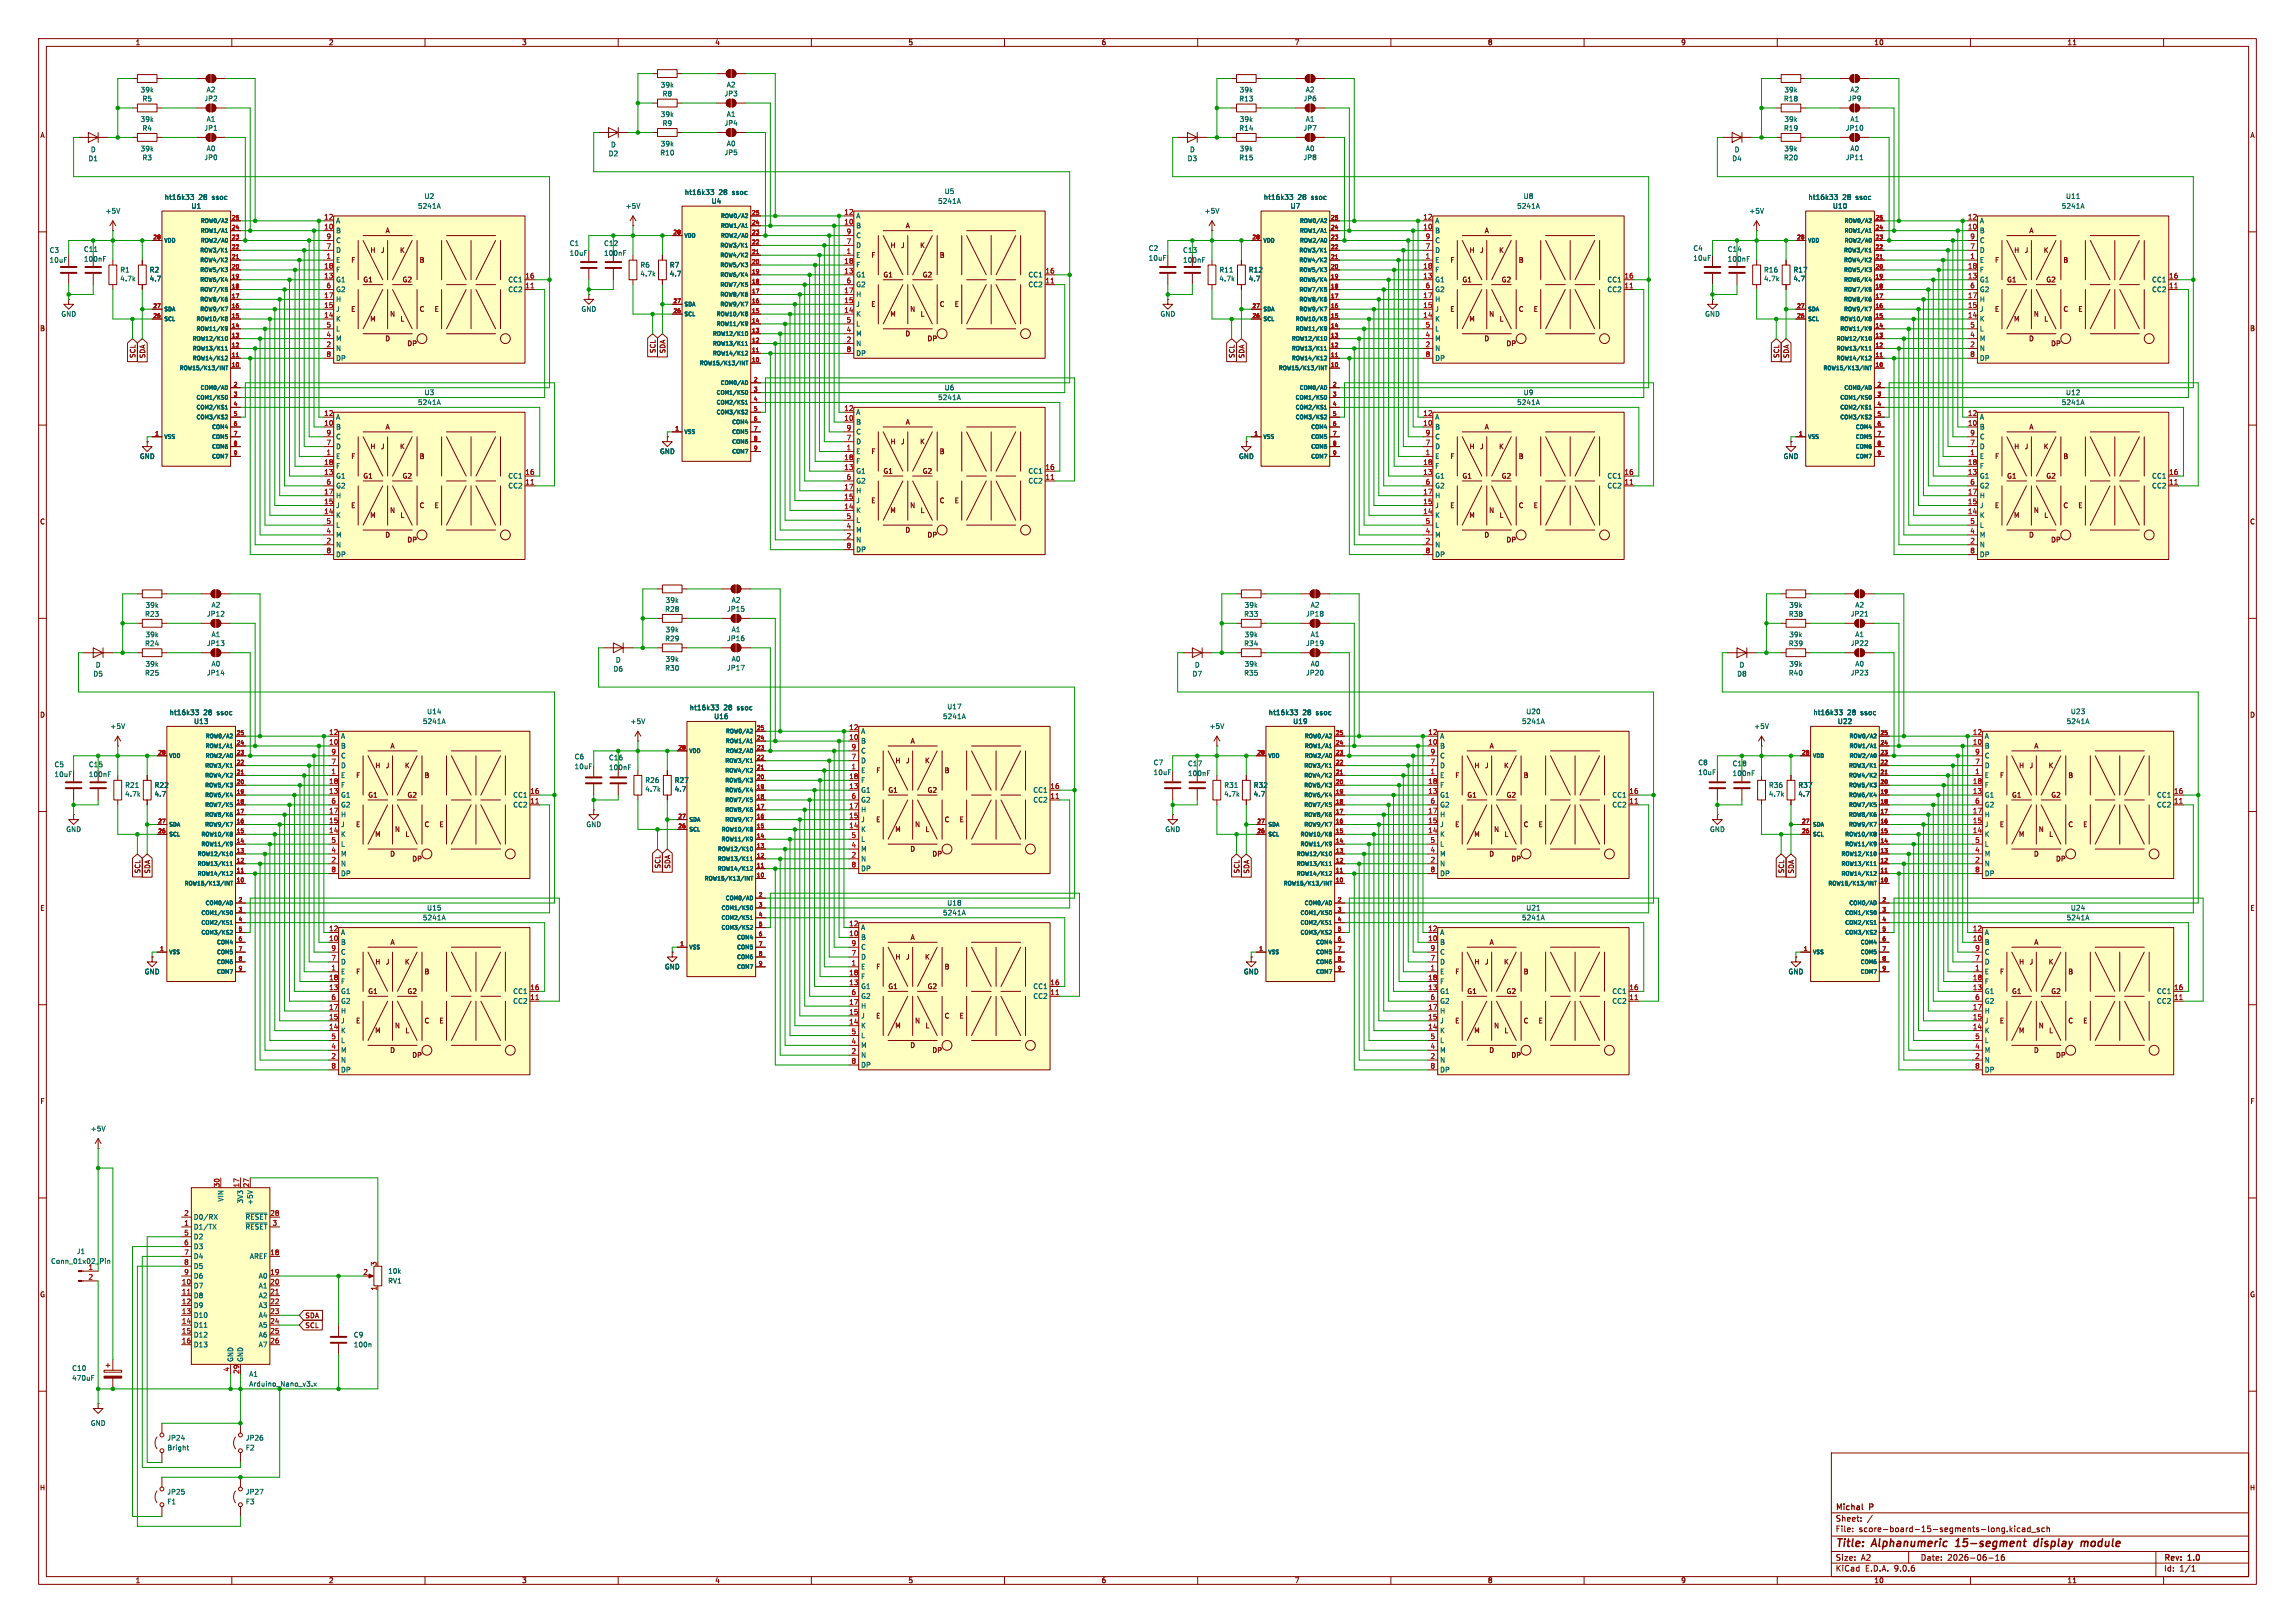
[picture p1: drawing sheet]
<svg xmlns="http://www.w3.org/2000/svg" width="594mm" height="420mm" viewBox="0 0 594 420" stroke-linecap="round" stroke-linejoin="round" font-family="sans-serif">
<defs><g id="words">
<g font-size="2.8" fill="#840000">
<text x="475" y="400.9">Title:</text>
<text x="484.7" y="400.9">Alphanumeric</text>
<text x="507.1" y="400.9">15-segment</text>
<text x="528.2" y="400.9">display</text>
<text x="541.1" y="400.9">module</text>
</g>
<g font-size="2.1" fill="#840000">
<text x="475" y="394">Sheet:</text>
<text x="475" y="391.2">Michal</text>
<text x="484" y="391.2">P</text>
<text x="475" y="396.7">File:</text>
<text x="481.1" y="396.7">score-board-15-segments-long.kicad_sch</text>
<text x="475" y="406.9">KiCad</text>
<text x="475" y="404.1">Size:</text>
<text x="481.7" y="404.1">A2</text>
<text x="482.7" y="406.9">E.D.A.</text>
<text x="490.3" y="406.9">9.0.6</text>
<text x="497" y="404.1">Date:</text>
<text x="504" y="404.1">2026-06-16</text>
<text x="560" y="404.3">Rev:</text>
<text x="560" y="406.9">Id:</text>
<text x="564.1" y="406.9">1/1</text>
<text x="566.4" y="404.3">1.0</text>
</g>
<g font-size="1.8" fill="#840000">
<text x="35" y="11.9">1</text>
<text x="85" y="11.9">2</text>
<text x="135" y="11.9">3</text>
<text x="185" y="11.9">4</text>
<text x="235" y="11.9">5</text>
<text x="285" y="11.9">6</text>
<text x="335" y="11.9">7</text>
<text x="385" y="11.9">8</text>
<text x="435" y="11.9">9</text>
<text x="485" y="11.9">10</text>
<text x="535" y="11.9">11</text>
<text x="10.3" y="35.9">A</text>
<text x="582.3" y="35.9">A</text>
<text x="234.3" y="59.3">A</text>
<text x="95.8" y="65.6">H</text>
<text x="98.5" y="65.6">J</text>
<text x="99.7" y="60.6">A</text>
<text x="103.4" y="65.6">K</text>
<text x="230.4" y="64.4">H</text>
<text x="233.1" y="64.4">J</text>
<text x="238" y="64.4">K</text>
<text x="380.2" y="65.6">H</text>
<text x="383" y="65.6">J</text>
<text x="384.2" y="60.6">A</text>
<text x="387.9" y="65.6">K</text>
<text x="521.2" y="65.6">H</text>
<text x="523.9" y="65.6">J</text>
<text x="525.1" y="60.6">A</text>
<text x="528.9" y="65.6">K</text>
<text x="90.8" y="68.2">F</text>
<text x="108.5" y="68.2">B</text>
<text x="225.4" y="66.9">F</text>
<text x="228.5" y="72">G1</text>
<text x="238.7" y="72">G2</text>
<text x="243.1" y="66.9">B</text>
<text x="375.3" y="68.2">F</text>
<text x="393" y="68.2">B</text>
<text x="516.2" y="68.2">F</text>
<text x="533.9" y="68.2">B</text>
<text x="93.9" y="73.3">G1</text>
<text x="104.1" y="73.3">G2</text>
<text x="378.4" y="73.3">G1</text>
<text x="388.5" y="73.3">G2</text>
<text x="519.4" y="73.3">G1</text>
<text x="529.5" y="73.3">G2</text>
<text x="90.8" y="80.9">E</text>
<text x="95.7" y="83.4">M</text>
<text x="100.8" y="82.1">N</text>
<text x="103.5" y="83.4">L</text>
<text x="108.5" y="80.9">C</text>
<text x="112.4" y="80.9">E</text>
<text x="225.4" y="79.6">E</text>
<text x="230.3" y="82.1">M</text>
<text x="235.5" y="80.9">N</text>
<text x="238.1" y="82.1">L</text>
<text x="243.1" y="79.6">C</text>
<text x="247" y="79.6">E</text>
<text x="375.2" y="80.9">E</text>
<text x="380.2" y="83.4">M</text>
<text x="385.3" y="82.1">N</text>
<text x="388" y="83.4">L</text>
<text x="393" y="80.9">C</text>
<text x="396.8" y="80.9">E</text>
<text x="516.2" y="80.9">E</text>
<text x="521.1" y="83.4">M</text>
<text x="526.3" y="82.1">N</text>
<text x="529" y="83.4">L</text>
<text x="533.9" y="80.9">C</text>
<text x="537.8" y="80.9">E</text>
<text x="10.3" y="85.9">B</text>
<text x="99.6" y="88.5">D</text>
<text x="105.3" y="89.8">DP</text>
<text x="234.2" y="87.2">D</text>
<text x="239.9" y="88.5">DP</text>
<text x="384.1" y="88.5">D</text>
<text x="389.8" y="89.8">DP</text>
<text x="525" y="88.5">D</text>
<text x="530.8" y="89.8">DP</text>
<text x="582.3" y="85.9">B</text>
<text x="35.2" y="92.8" transform="rotate(-90 35.2 92.8)">SCL</text>
<text x="37.8" y="92.8" transform="rotate(-90 37.8 92.8)">SDA</text>
<text x="169.9" y="91.5" transform="rotate(-90 169.9 91.5)">SCL</text>
<text x="172.4" y="91.6" transform="rotate(-90 172.4 91.6)">SDA</text>
<text x="319.7" y="92.8" transform="rotate(-90 319.7 92.8)">SCL</text>
<text x="322.3" y="92.8" transform="rotate(-90 322.3 92.8)">SDA</text>
<text x="460.7" y="92.8" transform="rotate(-90 460.7 92.8)">SCL</text>
<text x="463.2" y="92.8" transform="rotate(-90 463.2 92.8)">SDA</text>
<text x="99.7" y="111.4">A</text>
<text x="234.3" y="110.1">A</text>
<text x="384.2" y="111.4">A</text>
<text x="525.1" y="111.4">A</text>
<text x="90.8" y="119">F</text>
<text x="95.8" y="116.4">H</text>
<text x="98.5" y="116.4">J</text>
<text x="103.4" y="116.4">K</text>
<text x="108.5" y="119">B</text>
<text x="225.4" y="117.7">F</text>
<text x="230.4" y="115.2">H</text>
<text x="233.1" y="115.2">J</text>
<text x="238" y="115.2">K</text>
<text x="243.1" y="117.7">B</text>
<text x="375.3" y="119">F</text>
<text x="380.2" y="116.4">H</text>
<text x="383" y="116.4">J</text>
<text x="387.9" y="116.4">K</text>
<text x="393" y="119">B</text>
<text x="516.2" y="119">F</text>
<text x="521.2" y="116.4">H</text>
<text x="523.9" y="116.4">J</text>
<text x="528.9" y="116.4">K</text>
<text x="533.9" y="119">B</text>
<text x="93.9" y="124.1">G1</text>
<text x="104.1" y="124.1">G2</text>
<text x="228.5" y="122.8">G1</text>
<text x="238.7" y="122.8">G2</text>
<text x="378.4" y="124.1">G1</text>
<text x="388.5" y="124.1">G2</text>
<text x="519.4" y="124.1">G1</text>
<text x="529.5" y="124.1">G2</text>
<text x="90.8" y="131.7">E</text>
<text x="108.5" y="131.7">C</text>
<text x="112.4" y="131.7">E</text>
<text x="225.4" y="130.4">E</text>
<text x="235.5" y="131.7">N</text>
<text x="243.1" y="130.4">C</text>
<text x="247" y="130.4">E</text>
<text x="375.2" y="131.7">E</text>
<text x="393" y="131.7">C</text>
<text x="396.8" y="131.7">E</text>
<text x="516.2" y="131.7">E</text>
<text x="533.9" y="131.7">C</text>
<text x="537.8" y="131.7">E</text>
<text x="10.3" y="135.9">C</text>
<text x="95.7" y="134.2">M</text>
<text x="100.8" y="132.9">N</text>
<text x="103.5" y="134.2">L</text>
<text x="230.3" y="132.9">M</text>
<text x="238.1" y="132.9">L</text>
<text x="380.2" y="134.2">M</text>
<text x="385.3" y="132.9">N</text>
<text x="388" y="134.2">L</text>
<text x="521.1" y="134.2">M</text>
<text x="526.3" y="132.9">N</text>
<text x="529" y="134.2">L</text>
<text x="582.3" y="135.9">C</text>
<text x="99.6" y="139.3">D</text>
<text x="105.3" y="140.6">DP</text>
<text x="234.2" y="138">D</text>
<text x="239.9" y="139.3">DP</text>
<text x="384.1" y="139.3">D</text>
<text x="389.8" y="140.6">DP</text>
<text x="525" y="139.3">D</text>
<text x="530.8" y="140.6">DP</text>
<text x="10.3" y="185.9">D</text>
<text x="582.3" y="185.9">D</text>
<text x="101" y="193.9">A</text>
<text x="231.6" y="197.7">H</text>
<text x="234.4" y="197.7">J</text>
<text x="235.6" y="192.6">A</text>
<text x="239.3" y="197.7">K</text>
<text x="385.4" y="193.9">A</text>
<text x="526.4" y="193.9">A</text>
<text x="92.1" y="201.5">F</text>
<text x="97" y="199">H</text>
<text x="99.7" y="199">J</text>
<text x="104.7" y="199">K</text>
<text x="109.8" y="201.5">B</text>
<text x="226.7" y="200.3">F</text>
<text x="244.4" y="200.3">B</text>
<text x="376.5" y="201.5">F</text>
<text x="381.5" y="199">H</text>
<text x="384.2" y="199">J</text>
<text x="389.2" y="199">K</text>
<text x="394.2" y="201.5">B</text>
<text x="517.5" y="201.5">F</text>
<text x="522.5" y="199">H</text>
<text x="525.2" y="199">J</text>
<text x="530.1" y="199">K</text>
<text x="535.2" y="201.5">B</text>
<text x="95.2" y="206.6">G1</text>
<text x="105.3" y="206.6">G2</text>
<text x="229.8" y="205.3">G1</text>
<text x="240" y="205.3">G2</text>
<text x="379.7" y="206.6">G1</text>
<text x="389.8" y="206.6">G2</text>
<text x="520.6" y="206.6">G1</text>
<text x="530.8" y="206.6">G2</text>
<text x="92" y="214.2">E</text>
<text x="102.1" y="215.5">N</text>
<text x="109.8" y="214.2">C</text>
<text x="113.6" y="214.2">E</text>
<text x="226.7" y="213">E</text>
<text x="231.6" y="215.5">M</text>
<text x="236.7" y="214.2">N</text>
<text x="239.4" y="215.5">L</text>
<text x="244.4" y="213">C</text>
<text x="248.2" y="213">E</text>
<text x="376.5" y="214.2">E</text>
<text x="386.6" y="215.5">N</text>
<text x="394.2" y="214.2">C</text>
<text x="398.1" y="214.2">E</text>
<text x="517.5" y="214.2">E</text>
<text x="527.6" y="215.5">N</text>
<text x="535.2" y="214.2">C</text>
<text x="539.1" y="214.2">E</text>
<text x="97" y="216.8">M</text>
<text x="100.9" y="221.8">D</text>
<text x="104.8" y="216.8">L</text>
<text x="235.5" y="220.6">D</text>
<text x="241.2" y="221.8">DP</text>
<text x="381.4" y="216.8">M</text>
<text x="385.3" y="221.8">D</text>
<text x="389.3" y="216.8">L</text>
<text x="522.4" y="216.8">M</text>
<text x="526.3" y="221.8">D</text>
<text x="530.2" y="216.8">L</text>
<text x="36.5" y="226.1" transform="rotate(-90 36.5 226.1)">SCL</text>
<text x="39.1" y="226.2" transform="rotate(-90 39.1 226.2)">SDA</text>
<text x="106.6" y="223.1">DP</text>
<text x="171.1" y="224.8" transform="rotate(-90 171.1 224.8)">SCL</text>
<text x="173.7" y="224.9" transform="rotate(-90 173.7 224.9)">SDA</text>
<text x="321" y="226.1" transform="rotate(-90 321 226.1)">SCL</text>
<text x="323.5" y="226.2" transform="rotate(-90 323.5 226.2)">SDA</text>
<text x="391.1" y="223.1">DP</text>
<text x="462" y="226.1" transform="rotate(-90 462 226.1)">SCL</text>
<text x="464.5" y="226.2" transform="rotate(-90 464.5 226.2)">SDA</text>
<text x="532" y="223.1">DP</text>
<text x="10.3" y="235.9">E</text>
<text x="582.3" y="235.9">E</text>
<text x="101" y="244.7">A</text>
<text x="235.6" y="243.4">A</text>
<text x="385.4" y="244.7">A</text>
<text x="526.4" y="244.7">A</text>
<text x="97" y="249.8">H</text>
<text x="99.7" y="249.8">J</text>
<text x="104.7" y="249.8">K</text>
<text x="226.7" y="251.1">F</text>
<text x="231.6" y="248.5">H</text>
<text x="234.4" y="248.5">J</text>
<text x="239.3" y="248.5">K</text>
<text x="244.4" y="251.1">B</text>
<text x="381.5" y="249.8">H</text>
<text x="384.2" y="249.8">J</text>
<text x="389.2" y="249.8">K</text>
<text x="522.5" y="249.8">H</text>
<text x="525.2" y="249.8">J</text>
<text x="530.1" y="249.8">K</text>
<text x="92.1" y="252.3">F</text>
<text x="95.2" y="257.4">G1</text>
<text x="105.3" y="257.4">G2</text>
<text x="109.8" y="252.3">B</text>
<text x="229.8" y="256.1">G1</text>
<text x="240" y="256.1">G2</text>
<text x="376.5" y="252.3">F</text>
<text x="379.7" y="257.4">G1</text>
<text x="389.8" y="257.4">G2</text>
<text x="394.2" y="252.3">B</text>
<text x="517.5" y="252.3">F</text>
<text x="520.6" y="257.4">G1</text>
<text x="530.8" y="257.4">G2</text>
<text x="535.2" y="252.3">B</text>
<text x="226.7" y="263.8">E</text>
<text x="244.4" y="263.8">C</text>
<text x="248.2" y="263.8">E</text>
<text x="92" y="265">E</text>
<text x="97" y="267.6">M</text>
<text x="102.1" y="266.3">N</text>
<text x="104.8" y="267.6">L</text>
<text x="109.8" y="265">C</text>
<text x="113.6" y="265">E</text>
<text x="231.6" y="266.3">M</text>
<text x="236.7" y="265">N</text>
<text x="239.4" y="266.3">L</text>
<text x="376.5" y="265">E</text>
<text x="381.4" y="267.6">M</text>
<text x="386.6" y="266.3">N</text>
<text x="389.3" y="267.6">L</text>
<text x="394.2" y="265">C</text>
<text x="398.1" y="265">E</text>
<text x="517.5" y="265">E</text>
<text x="522.4" y="267.6">M</text>
<text x="527.6" y="266.3">N</text>
<text x="530.2" y="267.6">L</text>
<text x="535.2" y="265">C</text>
<text x="539.1" y="265">E</text>
<text x="100.9" y="272.6">D</text>
<text x="106.6" y="273.9">DP</text>
<text x="235.5" y="271.4">D</text>
<text x="241.2" y="272.6">DP</text>
<text x="385.3" y="272.6">D</text>
<text x="391.1" y="273.9">DP</text>
<text x="526.3" y="272.6">D</text>
<text x="532" y="273.9">DP</text>
<text x="10.3" y="285.9">F</text>
<text x="582.3" y="285.9">F</text>
<text x="10.3" y="335.9">G</text>
<text x="582.3" y="335.9">G</text>
<text x="78.9" y="341.3">SDA</text>
<text x="78.9" y="343.9">SCL</text>
<text x="10.2" y="385.9">H</text>
<text x="582.2" y="385.9">H</text>
<text x="35" y="409.9">1</text>
<text x="85" y="409.9">2</text>
<text x="135" y="409.9">3</text>
<text x="185" y="409.9">4</text>
<text x="235" y="409.9">5</text>
<text x="285" y="409.9">6</text>
<text x="335" y="409.9">7</text>
<text x="385" y="409.9">8</text>
<text x="435" y="409.9">9</text>
<text x="485" y="409.9">10</text>
<text x="535" y="409.9">11</text>
</g>
<g font-size="1.8" fill="#006464">
<text x="170.9" y="22.9">39k</text>
<text x="188" y="22.8">A2</text>
<text x="36.3" y="24.1">39k</text>
<text x="36.8" y="26.4">R5</text>
<text x="52.8" y="26.4">JP2</text>
<text x="53.4" y="24.1">A2</text>
<text x="171.4" y="25.2">R8</text>
<text x="187.4" y="25.1">JP3</text>
<text x="320.6" y="26.4">R13</text>
<text x="320.8" y="24.1">39k</text>
<text x="337.3" y="26.4">JP6</text>
<text x="337.8" y="24.1">A2</text>
<text x="461.6" y="26.4">R18</text>
<text x="461.7" y="24.1">39k</text>
<text x="478.2" y="26.4">JP9</text>
<text x="478.8" y="24.1">A2</text>
<text x="36.3" y="31.7">39k</text>
<text x="36.8" y="34.1">R4</text>
<text x="52.8" y="34">JP1</text>
<text x="53.4" y="31.7">A1</text>
<text x="170.9" y="30.5">39k</text>
<text x="171.4" y="32.8">R9</text>
<text x="187.4" y="32.7">JP4</text>
<text x="188" y="30.4">A1</text>
<text x="320.6" y="34.1">R14</text>
<text x="320.8" y="31.7">39k</text>
<text x="337.3" y="34">JP7</text>
<text x="337.8" y="31.7">A1</text>
<text x="461.6" y="34.1">R19</text>
<text x="461.7" y="31.7">39k</text>
<text x="477.6" y="34">JP10</text>
<text x="478.8" y="31.7">A1</text>
<text x="22.8" y="41.9">D1</text>
<text x="23.4" y="39.6">D</text>
<text x="36.3" y="39.4">39k</text>
<text x="36.8" y="41.7">R3</text>
<text x="52.8" y="41.6">JP0</text>
<text x="53.4" y="39.3">A0</text>
<text x="157.4" y="40.6">D2</text>
<text x="158" y="38.3">D</text>
<text x="170.8" y="40.4">R10</text>
<text x="170.9" y="38.1">39k</text>
<text x="187.4" y="40.4">JP5</text>
<text x="188" y="38">A0</text>
<text x="307.3" y="41.9">D3</text>
<text x="307.9" y="39.6">D</text>
<text x="320.6" y="41.7">R15</text>
<text x="320.8" y="39.4">39k</text>
<text x="337.3" y="41.6">JP8</text>
<text x="337.8" y="39.3">A0</text>
<text x="448.2" y="41.9">D4</text>
<text x="448.8" y="39.6">D</text>
<text x="461.6" y="41.7">R20</text>
<text x="461.7" y="39.4">39k</text>
<text x="477.6" y="41.6">JP11</text>
<text x="478.8" y="39.3">A0</text>
<text x="42.5" y="51.9">ht16k33</text>
<text x="51.4" y="51.9">28</text>
<text x="55" y="51.9">ssoc</text>
<text x="109.8" y="51.7">U2</text>
<text x="177.1" y="50.6">ht16k33</text>
<text x="184" y="52.9">U4</text>
<text x="186" y="50.6">28</text>
<text x="189.6" y="50.6">ssoc</text>
<text x="242.7" y="52.9">5241A</text>
<text x="244.4" y="50.4">U5</text>
<text x="327" y="51.9">ht16k33</text>
<text x="335.9" y="51.9">28</text>
<text x="339.5" y="51.9">ssoc</text>
<text x="394.2" y="51.7">U8</text>
<text x="468" y="51.9">ht16k33</text>
<text x="476.9" y="51.9">28</text>
<text x="480.5" y="51.9">ssoc</text>
<text x="534.6" y="51.7">U11</text>
<text x="27.2" y="55.5">+5V</text>
<text x="49.4" y="54.2">U1</text>
<text x="86.9" y="58">A</text>
<text x="108.1" y="54.2">5241A</text>
<text x="161.8" y="54.2">+5V</text>
<text x="221.5" y="56.7">A</text>
<text x="221.5" y="59.3">B</text>
<text x="311.7" y="55.5">+5V</text>
<text x="333.9" y="54.2">U7</text>
<text x="371.3" y="58">A</text>
<text x="392.5" y="54.2">5241A</text>
<text x="452.6" y="55.5">+5V</text>
<text x="474.3" y="54.2">U10</text>
<text x="512.3" y="58">A</text>
<text x="533.5" y="54.2">5241A</text>
<text x="12.7" y="65.6">C3</text>
<text x="21.6" y="65.4">C11</text>
<text x="86.9" y="60.6">B</text>
<text x="86.9" y="63.1">C</text>
<text x="86.9" y="65.6">D</text>
<text x="147.3" y="63.9">C1</text>
<text x="156.2" y="63.9">C12</text>
<text x="221.5" y="61.8">C</text>
<text x="221.5" y="64.4">D</text>
<text x="297.2" y="65.1">C2</text>
<text x="306.1" y="65.6">C13</text>
<text x="371.3" y="60.6">B</text>
<text x="371.3" y="63.1">C</text>
<text x="371.3" y="65.6">D</text>
<text x="438.2" y="65.1">C4</text>
<text x="447" y="65.4">C14</text>
<text x="512.3" y="60.6">B</text>
<text x="512.3" y="63.1">C</text>
<text x="512.3" y="65.6">D</text>
<text x="12.7" y="68.2">10uF</text>
<text x="21.6" y="67.9">100nF</text>
<text x="31" y="70.7">R1</text>
<text x="38.6" y="70.7">R2</text>
<text x="86.9" y="68.2">E</text>
<text x="86.9" y="70.7">F</text>
<text x="147.3" y="66.4">10uF</text>
<text x="156.2" y="66.4">100nF</text>
<text x="165.6" y="69.4">R6</text>
<text x="165.6" y="71.7">4.7k</text>
<text x="173.2" y="69.4">R7</text>
<text x="173.2" y="71.7">4.7</text>
<text x="221.5" y="66.9">E</text>
<text x="221.5" y="69.4">F</text>
<text x="221.5" y="72">G1</text>
<text x="266" y="72">CC1</text>
<text x="297.2" y="67.7">10uF</text>
<text x="306.1" y="68.2">100nF</text>
<text x="315.5" y="70.7">R11</text>
<text x="323.1" y="70.7">R12</text>
<text x="371.3" y="68.2">E</text>
<text x="371.3" y="70.7">F</text>
<text x="438.2" y="67.7">10uF</text>
<text x="447" y="67.9">100nF</text>
<text x="456.4" y="70.7">R16</text>
<text x="464.1" y="70.7">R17</text>
<text x="512.3" y="68.2">E</text>
<text x="512.3" y="70.7">F</text>
<text x="31" y="73">4.7k</text>
<text x="38.6" y="73">4.7</text>
<text x="86.9" y="73.3">G1</text>
<text x="86.9" y="75.8">G2</text>
<text x="131.4" y="73.3">CC1</text>
<text x="131.4" y="75.8">CC2</text>
<text x="221.5" y="74.5">G2</text>
<text x="221.5" y="77.1">H</text>
<text x="266" y="74.5">CC2</text>
<text x="315.5" y="73">4.7k</text>
<text x="323.1" y="73">4.7</text>
<text x="371.3" y="73.3">G1</text>
<text x="371.3" y="75.8">G2</text>
<text x="415.9" y="73.3">CC1</text>
<text x="415.9" y="75.8">CC2</text>
<text x="456.4" y="73">4.7k</text>
<text x="464.1" y="73">4.7</text>
<text x="512.3" y="73.3">G1</text>
<text x="512.3" y="75.8">G2</text>
<text x="556.9" y="73.3">CC1</text>
<text x="556.9" y="75.8">CC2</text>
<text x="15.7" y="82.1">GND</text>
<text x="86.9" y="78.3">H</text>
<text x="86.9" y="80.9">J</text>
<text x="86.9" y="83.4">K</text>
<text x="150.4" y="80.9">GND</text>
<text x="221.5" y="79.6">J</text>
<text x="221.5" y="82.1">K</text>
<text x="300.2" y="82.1">GND</text>
<text x="371.3" y="78.3">H</text>
<text x="371.3" y="80.9">J</text>
<text x="371.3" y="83.4">K</text>
<text x="441.2" y="82.1">GND</text>
<text x="512.3" y="78.3">H</text>
<text x="512.3" y="80.9">J</text>
<text x="512.3" y="83.4">K</text>
<text x="86.9" y="86">L</text>
<text x="86.9" y="88.5">M</text>
<text x="221.5" y="84.7">L</text>
<text x="221.5" y="87.2">M</text>
<text x="221.5" y="89.8">N</text>
<text x="371.3" y="86">L</text>
<text x="371.3" y="88.5">M</text>
<text x="512.3" y="86">L</text>
<text x="512.3" y="88.5">M</text>
<text x="86.9" y="91">N</text>
<text x="86.9" y="93.6">DP</text>
<text x="221.5" y="92.3">DP</text>
<text x="371.3" y="91">N</text>
<text x="371.3" y="93.6">DP</text>
<text x="512.3" y="91">N</text>
<text x="512.3" y="93.6">DP</text>
<text x="244.4" y="101.2">U6</text>
<text x="108.1" y="105">5241A</text>
<text x="109.8" y="102.5">U3</text>
<text x="221.5" y="107.5">A</text>
<text x="242.7" y="103.7">5241A</text>
<text x="392.5" y="105">5241A</text>
<text x="394.2" y="102.5">U9</text>
<text x="533.5" y="105">5241A</text>
<text x="534.6" y="102.5">U12</text>
<text x="86.9" y="108.8">A</text>
<text x="86.9" y="111.4">B</text>
<text x="86.9" y="113.9">C</text>
<text x="221.5" y="110.1">B</text>
<text x="221.5" y="112.6">C</text>
<text x="371.3" y="108.8">A</text>
<text x="371.3" y="111.4">B</text>
<text x="371.3" y="113.9">C</text>
<text x="512.3" y="108.8">A</text>
<text x="512.3" y="111.4">B</text>
<text x="512.3" y="113.9">C</text>
<text x="36.1" y="119">GND</text>
<text x="86.9" y="116.4">D</text>
<text x="86.9" y="119">E</text>
<text x="170.7" y="117.7">GND</text>
<text x="221.5" y="115.2">D</text>
<text x="221.5" y="117.7">E</text>
<text x="320.5" y="119">GND</text>
<text x="371.3" y="116.4">D</text>
<text x="371.3" y="119">E</text>
<text x="461.5" y="119">GND</text>
<text x="512.3" y="116.4">D</text>
<text x="512.3" y="119">E</text>
<text x="86.9" y="121.5">F</text>
<text x="86.9" y="124.1">G1</text>
<text x="131.4" y="124.1">CC1</text>
<text x="221.5" y="120.2">F</text>
<text x="221.5" y="122.8">G1</text>
<text x="221.5" y="125.3">G2</text>
<text x="266" y="122.8">CC1</text>
<text x="266" y="125.3">CC2</text>
<text x="371.3" y="121.5">F</text>
<text x="371.3" y="124.1">G1</text>
<text x="415.9" y="124.1">CC1</text>
<text x="512.3" y="121.5">F</text>
<text x="512.3" y="124.1">G1</text>
<text x="556.9" y="124.1">CC1</text>
<text x="86.9" y="126.6">G2</text>
<text x="86.9" y="129.1">H</text>
<text x="86.9" y="131.7">J</text>
<text x="131.4" y="126.6">CC2</text>
<text x="221.5" y="127.9">H</text>
<text x="221.5" y="130.4">J</text>
<text x="371.3" y="126.6">G2</text>
<text x="371.3" y="129.1">H</text>
<text x="371.3" y="131.7">J</text>
<text x="415.9" y="126.6">CC2</text>
<text x="512.3" y="126.6">G2</text>
<text x="512.3" y="129.1">H</text>
<text x="512.3" y="131.7">J</text>
<text x="556.9" y="126.6">CC2</text>
<text x="86.9" y="134.2">K</text>
<text x="86.9" y="136.8">L</text>
<text x="221.5" y="132.9">K</text>
<text x="221.5" y="135.5">L</text>
<text x="371.3" y="134.2">K</text>
<text x="371.3" y="136.8">L</text>
<text x="512.3" y="134.2">K</text>
<text x="512.3" y="136.8">L</text>
<text x="86.9" y="139.3">M</text>
<text x="86.9" y="141.8">N</text>
<text x="221.5" y="138">M</text>
<text x="221.5" y="140.6">N</text>
<text x="221.5" y="143.1">DP</text>
<text x="371.3" y="139.3">M</text>
<text x="371.3" y="141.8">N</text>
<text x="512.3" y="139.3">M</text>
<text x="512.3" y="141.8">N</text>
<text x="86.9" y="144.4">DP</text>
<text x="371.3" y="144.4">DP</text>
<text x="512.3" y="144.4">DP</text>
<text x="37.4" y="159.8">R23</text>
<text x="37.5" y="157.5">39k</text>
<text x="53.5" y="159.7">JP12</text>
<text x="54.6" y="157.4">A2</text>
<text x="172" y="158.5">R28</text>
<text x="172.2" y="156.2">39k</text>
<text x="188.1" y="158.5">JP15</text>
<text x="189.2" y="156.2">A2</text>
<text x="321.9" y="159.8">R33</text>
<text x="322" y="157.5">39k</text>
<text x="337.9" y="159.7">JP18</text>
<text x="339.1" y="157.4">A2</text>
<text x="462.9" y="159.8">R38</text>
<text x="463" y="157.5">39k</text>
<text x="478.9" y="159.7">JP21</text>
<text x="480.1" y="157.4">A2</text>
<text x="37.4" y="167.4">R24</text>
<text x="37.5" y="165.1">39k</text>
<text x="53.5" y="167.4">JP13</text>
<text x="54.6" y="165">A1</text>
<text x="172" y="166.1">R29</text>
<text x="172.2" y="163.8">39k</text>
<text x="188.1" y="166.1">JP16</text>
<text x="189.2" y="163.8">A1</text>
<text x="321.9" y="167.4">R34</text>
<text x="322" y="165.1">39k</text>
<text x="337.9" y="167.4">JP19</text>
<text x="339.1" y="165">A1</text>
<text x="462.9" y="167.4">R39</text>
<text x="463" y="165.1">39k</text>
<text x="478.9" y="167.4">JP22</text>
<text x="480.1" y="165">A1</text>
<text x="24.7" y="172.9">D</text>
<text x="37.5" y="172.7">39k</text>
<text x="54.6" y="172.7">A0</text>
<text x="158.7" y="174">D6</text>
<text x="159.3" y="171.7">D</text>
<text x="172" y="173.8">R30</text>
<text x="172.2" y="171.4">39k</text>
<text x="188.1" y="173.7">JP17</text>
<text x="189.2" y="171.4">A0</text>
<text x="309.1" y="172.9">D</text>
<text x="322" y="172.7">39k</text>
<text x="339.1" y="172.7">A0</text>
<text x="450.1" y="172.9">D</text>
<text x="463" y="172.7">39k</text>
<text x="480.1" y="172.7">A0</text>
<text x="24.1" y="175.3">D5</text>
<text x="37.4" y="175">R25</text>
<text x="53.5" y="175">JP14</text>
<text x="308.5" y="175.3">D7</text>
<text x="321.9" y="175">R35</text>
<text x="337.9" y="175">JP20</text>
<text x="449.5" y="175.3">D8</text>
<text x="462.9" y="175">R40</text>
<text x="478.9" y="175">JP23</text>
<text x="43.8" y="185.3">ht16k33</text>
<text x="52.7" y="185.3">28</text>
<text x="56.3" y="185.3">ssoc</text>
<text x="110.4" y="185">U14</text>
<text x="178.4" y="184">ht16k33</text>
<text x="187.3" y="184">28</text>
<text x="190.9" y="184">ssoc</text>
<text x="245" y="183.7">U17</text>
<text x="328.3" y="185.3">ht16k33</text>
<text x="337.2" y="185.3">28</text>
<text x="340.8" y="185.3">ssoc</text>
<text x="394.9" y="185">U20</text>
<text x="469.2" y="185.3">ht16k33</text>
<text x="478.1" y="185.3">28</text>
<text x="481.7" y="185.3">ssoc</text>
<text x="535.9" y="185">U23</text>
<text x="28.4" y="188.8">+5V</text>
<text x="50.1" y="187.6">U13</text>
<text x="88.1" y="191.4">A</text>
<text x="109.3" y="187.6">5241A</text>
<text x="163.1" y="187.6">+5V</text>
<text x="184.7" y="186.3">U16</text>
<text x="222.8" y="190.1">A</text>
<text x="244" y="186.3">5241A</text>
<text x="312.9" y="188.8">+5V</text>
<text x="334.6" y="187.6">U19</text>
<text x="372.6" y="191.4">A</text>
<text x="393.8" y="187.6">5241A</text>
<text x="453.9" y="188.8">+5V</text>
<text x="475.5" y="187.6">U22</text>
<text x="513.6" y="191.4">A</text>
<text x="534.8" y="187.6">5241A</text>
<text x="88.1" y="193.9">B</text>
<text x="88.1" y="196.4">C</text>
<text x="148.6" y="196.7">C6</text>
<text x="157.5" y="197">C16</text>
<text x="222.8" y="192.6">B</text>
<text x="222.8" y="195.2">C</text>
<text x="222.8" y="197.7">D</text>
<text x="372.6" y="193.9">B</text>
<text x="372.6" y="196.4">C</text>
<text x="513.6" y="193.9">B</text>
<text x="513.6" y="196.4">C</text>
<text x="14" y="198.7">C5</text>
<text x="14" y="201.3">10uF</text>
<text x="22.9" y="201.3">100nF</text>
<text x="22.9" y="198.7">C15</text>
<text x="88.1" y="199">D</text>
<text x="88.1" y="201.5">E</text>
<text x="148.6" y="199.2">10uF</text>
<text x="157.5" y="199.5">100nF</text>
<text x="166.9" y="202.8">R26</text>
<text x="174.5" y="202.8">R27</text>
<text x="222.8" y="200.3">E</text>
<text x="222.8" y="202.8">F</text>
<text x="298.5" y="198.2">C7</text>
<text x="298.5" y="200.8">10uF</text>
<text x="307.3" y="201">100nF</text>
<text x="307.3" y="198.5">C17</text>
<text x="372.6" y="199">D</text>
<text x="372.6" y="201.5">E</text>
<text x="439.4" y="198.2">C8</text>
<text x="439.4" y="200.8">10uF</text>
<text x="448.3" y="201">100nF</text>
<text x="448.3" y="198.5">C18</text>
<text x="513.6" y="199">D</text>
<text x="513.6" y="201.5">E</text>
<text x="32.3" y="206.3">4.7k</text>
<text x="32.3" y="204.1">R21</text>
<text x="39.9" y="204.1">R22</text>
<text x="39.9" y="206.3">4.7</text>
<text x="88.1" y="204.1">F</text>
<text x="88.1" y="206.6">G1</text>
<text x="88.1" y="209.1">G2</text>
<text x="132.7" y="206.6">CC1</text>
<text x="132.7" y="209.1">CC2</text>
<text x="166.9" y="205.1">4.7k</text>
<text x="174.5" y="205.1">4.7</text>
<text x="222.8" y="205.3">G1</text>
<text x="222.8" y="207.9">G2</text>
<text x="267.3" y="205.3">CC1</text>
<text x="267.3" y="207.9">CC2</text>
<text x="316.7" y="206.3">4.7k</text>
<text x="316.7" y="204.1">R31</text>
<text x="324.4" y="204.1">R32</text>
<text x="324.4" y="206.3">4.7</text>
<text x="372.6" y="204.1">F</text>
<text x="372.6" y="206.6">G1</text>
<text x="372.6" y="209.1">G2</text>
<text x="417.2" y="206.6">CC1</text>
<text x="417.2" y="209.1">CC2</text>
<text x="457.7" y="206.3">4.7k</text>
<text x="457.7" y="204.1">R36</text>
<text x="465.3" y="204.1">R37</text>
<text x="465.3" y="206.3">4.7</text>
<text x="513.6" y="204.1">F</text>
<text x="513.6" y="206.6">G1</text>
<text x="513.6" y="209.1">G2</text>
<text x="558.1" y="206.6">CC1</text>
<text x="558.1" y="209.1">CC2</text>
<text x="17" y="215.5">GND</text>
<text x="88.1" y="211.7">H</text>
<text x="88.1" y="214.2">J</text>
<text x="151.6" y="214.2">GND</text>
<text x="222.8" y="210.4">H</text>
<text x="222.8" y="213">J</text>
<text x="222.8" y="215.5">K</text>
<text x="301.5" y="215.5">GND</text>
<text x="372.6" y="211.7">H</text>
<text x="372.6" y="214.2">J</text>
<text x="442.5" y="215.5">GND</text>
<text x="513.6" y="211.7">H</text>
<text x="513.6" y="214.2">J</text>
<text x="88.1" y="216.8">K</text>
<text x="88.1" y="219.3">L</text>
<text x="88.1" y="221.8">M</text>
<text x="222.8" y="218">L</text>
<text x="222.8" y="220.6">M</text>
<text x="372.6" y="216.8">K</text>
<text x="372.6" y="219.3">L</text>
<text x="372.6" y="221.8">M</text>
<text x="513.6" y="216.8">K</text>
<text x="513.6" y="219.3">L</text>
<text x="513.6" y="221.8">M</text>
<text x="88.1" y="224.4">N</text>
<text x="88.1" y="226.9">DP</text>
<text x="222.8" y="223.1">N</text>
<text x="222.8" y="225.7">DP</text>
<text x="372.6" y="224.4">N</text>
<text x="372.6" y="226.9">DP</text>
<text x="513.6" y="224.4">N</text>
<text x="513.6" y="226.9">DP</text>
<text x="109.3" y="238.4">5241A</text>
<text x="110.4" y="235.8">U15</text>
<text x="244" y="237.1">5241A</text>
<text x="245" y="234.5">U18</text>
<text x="393.8" y="238.4">5241A</text>
<text x="394.9" y="235.8">U21</text>
<text x="534.8" y="238.4">5241A</text>
<text x="535.9" y="235.8">U24</text>
<text x="88.1" y="242.2">A</text>
<text x="88.1" y="244.7">B</text>
<text x="222.8" y="240.9">A</text>
<text x="222.8" y="243.4">B</text>
<text x="222.8" y="246">C</text>
<text x="372.6" y="242.2">A</text>
<text x="372.6" y="244.7">B</text>
<text x="513.6" y="242.2">A</text>
<text x="513.6" y="244.7">B</text>
<text x="88.1" y="247.2">C</text>
<text x="88.1" y="249.8">D</text>
<text x="172" y="251.1">GND</text>
<text x="222.8" y="248.5">D</text>
<text x="222.8" y="251.1">E</text>
<text x="372.6" y="247.2">C</text>
<text x="372.6" y="249.8">D</text>
<text x="513.6" y="247.2">C</text>
<text x="513.6" y="249.8">D</text>
<text x="37.3" y="252.3">GND</text>
<text x="88.1" y="252.3">E</text>
<text x="88.1" y="254.9">F</text>
<text x="88.1" y="257.4">G1</text>
<text x="132.7" y="257.4">CC1</text>
<text x="222.8" y="253.6">F</text>
<text x="222.8" y="256.1">G1</text>
<text x="267.3" y="256.1">CC1</text>
<text x="321.8" y="252.3">GND</text>
<text x="372.6" y="252.3">E</text>
<text x="372.6" y="254.9">F</text>
<text x="372.6" y="257.4">G1</text>
<text x="417.2" y="257.4">CC1</text>
<text x="462.8" y="252.3">GND</text>
<text x="513.6" y="252.3">E</text>
<text x="513.6" y="254.9">F</text>
<text x="513.6" y="257.4">G1</text>
<text x="558.1" y="257.4">CC1</text>
<text x="88.1" y="259.9">G2</text>
<text x="88.1" y="262.5">H</text>
<text x="132.7" y="259.9">CC2</text>
<text x="222.8" y="258.7">G2</text>
<text x="222.8" y="261.2">H</text>
<text x="222.8" y="263.8">J</text>
<text x="267.3" y="258.7">CC2</text>
<text x="372.6" y="259.9">G2</text>
<text x="372.6" y="262.5">H</text>
<text x="417.2" y="259.9">CC2</text>
<text x="513.6" y="259.9">G2</text>
<text x="513.6" y="262.5">H</text>
<text x="558.1" y="259.9">CC2</text>
<text x="88.1" y="265">J</text>
<text x="88.1" y="267.6">K</text>
<text x="222.8" y="266.3">K</text>
<text x="222.8" y="268.8">L</text>
<text x="372.6" y="265">J</text>
<text x="372.6" y="267.6">K</text>
<text x="513.6" y="265">J</text>
<text x="513.6" y="267.6">K</text>
<text x="88.1" y="270.1">L</text>
<text x="88.1" y="272.6">M</text>
<text x="88.1" y="275.2">N</text>
<text x="222.8" y="271.4">M</text>
<text x="222.8" y="273.9">N</text>
<text x="372.6" y="270.1">L</text>
<text x="372.6" y="272.6">M</text>
<text x="372.6" y="275.2">N</text>
<text x="513.6" y="270.1">L</text>
<text x="513.6" y="272.6">M</text>
<text x="513.6" y="275.2">N</text>
<text x="88.1" y="277.7">DP</text>
<text x="222.8" y="276.5">DP</text>
<text x="372.6" y="277.7">DP</text>
<text x="513.6" y="277.7">DP</text>
<text x="23.4" y="293">+5V</text>
<text x="58" y="311.1" transform="rotate(-90 58 311.1)">VIN</text>
<text x="63.1" y="311.6" transform="rotate(-90 63.1 311.6)">3V3</text>
<text x="65.6" y="311.9" transform="rotate(-90 65.6 311.9)">+5V</text>
<text x="50" y="315.8">D0/RX</text>
<text x="63.4" y="315.8">~{RESET}</text>
<text x="50" y="318.4">D1/TX</text>
<text x="50" y="320.9">D2</text>
<text x="50" y="323.4">D3</text>
<text x="63.4" y="318.4">~{RESET}</text>
<text x="13.1" y="327.3">Conn_01x02_Pin</text>
<text x="19.8" y="324.7">J1</text>
<text x="22.8" y="328.7">1</text>
<text x="50" y="326">D4</text>
<text x="50" y="328.5">D5</text>
<text x="64.5" y="326">AREF</text>
<text x="100.3" y="329.8">10k</text>
<text x="50" y="331.1">D6</text>
<text x="50" y="333.6">D7</text>
<text x="66.8" y="331.1">A0</text>
<text x="66.8" y="333.6">A1</text>
<text x="100.3" y="332.3">RV1</text>
<text x="50" y="336.1">D8</text>
<text x="50" y="338.7">D9</text>
<text x="50" y="341.2">D10</text>
<text x="66.8" y="336.1">A2</text>
<text x="66.8" y="338.7">A3</text>
<text x="66.8" y="341.2">A4</text>
<text x="50" y="343.8">D11</text>
<text x="50" y="346.3">D12</text>
<text x="66.8" y="343.8">A5</text>
<text x="66.8" y="346.3">A6</text>
<text x="91.4" y="346.3">C9</text>
<text x="50" y="348.8">D13</text>
<text x="60.6" y="352.6" transform="rotate(-90 60.6 352.6)">GND</text>
<text x="63.1" y="352.6" transform="rotate(-90 63.1 352.6)">GND</text>
<text x="66.8" y="348.8">A7</text>
<text x="91.4" y="348.8">100n</text>
<text x="18.6" y="357.5">470uF</text>
<text x="18.6" y="354.9">C10</text>
<text x="64.4" y="356.5">A1</text>
<text x="64.4" y="359">Arduino_Nano_v3.x</text>
<text x="23.4" y="369.2">GND</text>
<text x="43.2" y="375.5">Bright</text>
<text x="43.2" y="373">JP24</text>
<text x="63.5" y="375.5">F2</text>
<text x="63.5" y="373">JP26</text>
<text x="43.2" y="389.5">F1</text>
<text x="43.2" y="386.9">JP25</text>
<text x="63.5" y="389.5">F3</text>
<text x="63.5" y="386.9">JP27</text>
</g>
<g font-size="1.8" fill="#a90000">
<text x="83.8" y="56.9">12</text>
<text x="83.8" y="59.4">10</text>
<text x="218.4" y="55.6">12</text>
<text x="218.4" y="58.2">10</text>
<text x="368.3" y="56.9">12</text>
<text x="368.3" y="59.4">10</text>
<text x="509.2" y="56.9">12</text>
<text x="509.2" y="59.4">10</text>
<text x="84.4" y="62">9</text>
<text x="84.4" y="64.5">7</text>
<text x="219" y="60.7">9</text>
<text x="219" y="63.2">7</text>
<text x="219" y="65.8">1</text>
<text x="368.9" y="62">9</text>
<text x="368.9" y="64.5">7</text>
<text x="509.8" y="62">9</text>
<text x="509.8" y="64.5">7</text>
<text x="83.8" y="69.6">18</text>
<text x="84.4" y="67.1">1</text>
<text x="218.4" y="68.3">18</text>
<text x="218.4" y="70.9">13</text>
<text x="270.5" y="70.9">16</text>
<text x="368.3" y="69.6">18</text>
<text x="368.9" y="67.1">1</text>
<text x="509.2" y="69.6">18</text>
<text x="509.8" y="67.1">1</text>
<text x="83.8" y="72.1">13</text>
<text x="83.8" y="77.2">17</text>
<text x="84.4" y="74.7">6</text>
<text x="135.8" y="72.1">16</text>
<text x="135.8" y="74.7">11</text>
<text x="218.4" y="75.9">17</text>
<text x="219" y="73.4">6</text>
<text x="270.5" y="73.4">11</text>
<text x="368.3" y="72.1">13</text>
<text x="368.3" y="77.2">17</text>
<text x="368.9" y="74.7">6</text>
<text x="420.3" y="72.1">16</text>
<text x="420.3" y="74.7">11</text>
<text x="509.2" y="72.1">13</text>
<text x="509.2" y="77.2">17</text>
<text x="509.8" y="74.7">6</text>
<text x="561.3" y="72.1">16</text>
<text x="561.3" y="74.7">11</text>
<text x="83.8" y="79.8">15</text>
<text x="83.8" y="82.3">14</text>
<text x="218.4" y="78.5">15</text>
<text x="218.4" y="81">14</text>
<text x="219" y="83.6">5</text>
<text x="368.3" y="79.8">15</text>
<text x="368.3" y="82.3">14</text>
<text x="509.2" y="79.8">15</text>
<text x="509.2" y="82.3">14</text>
<text x="84.4" y="84.8">5</text>
<text x="84.4" y="87.4">4</text>
<text x="84.4" y="89.9">2</text>
<text x="219" y="86.1">4</text>
<text x="219" y="88.6">2</text>
<text x="368.9" y="84.8">5</text>
<text x="368.9" y="87.4">4</text>
<text x="368.9" y="89.9">2</text>
<text x="509.8" y="84.8">5</text>
<text x="509.8" y="87.4">4</text>
<text x="509.8" y="89.9">2</text>
<text x="84.4" y="92.5">8</text>
<text x="219" y="91.2">8</text>
<text x="368.9" y="92.5">8</text>
<text x="509.8" y="92.5">8</text>
<text x="83.8" y="107.7">12</text>
<text x="218.4" y="106.4">12</text>
<text x="368.3" y="107.7">12</text>
<text x="509.2" y="107.7">12</text>
<text x="83.8" y="110.2">10</text>
<text x="84.4" y="112.8">9</text>
<text x="218.4" y="109">10</text>
<text x="219" y="111.5">9</text>
<text x="368.3" y="110.2">10</text>
<text x="368.9" y="112.8">9</text>
<text x="509.2" y="110.2">10</text>
<text x="509.8" y="112.8">9</text>
<text x="84.4" y="115.3">7</text>
<text x="84.4" y="117.9">1</text>
<text x="218.4" y="119.1">18</text>
<text x="219" y="114">7</text>
<text x="219" y="116.6">1</text>
<text x="368.9" y="115.3">7</text>
<text x="368.9" y="117.9">1</text>
<text x="509.8" y="115.3">7</text>
<text x="509.8" y="117.9">1</text>
<text x="83.8" y="120.4">18</text>
<text x="83.8" y="122.9">13</text>
<text x="84.4" y="125.5">6</text>
<text x="135.8" y="122.9">16</text>
<text x="135.8" y="125.5">11</text>
<text x="218.4" y="121.7">13</text>
<text x="219" y="124.2">6</text>
<text x="270.5" y="121.7">16</text>
<text x="270.5" y="124.2">11</text>
<text x="368.3" y="120.4">18</text>
<text x="368.3" y="122.9">13</text>
<text x="368.9" y="125.5">6</text>
<text x="420.3" y="122.9">16</text>
<text x="420.3" y="125.5">11</text>
<text x="509.2" y="120.4">18</text>
<text x="509.2" y="122.9">13</text>
<text x="509.8" y="125.5">6</text>
<text x="561.3" y="122.9">16</text>
<text x="561.3" y="125.5">11</text>
<text x="83.8" y="128">17</text>
<text x="83.8" y="130.6">15</text>
<text x="218.4" y="126.7">17</text>
<text x="218.4" y="129.3">15</text>
<text x="218.4" y="131.8">14</text>
<text x="368.3" y="128">17</text>
<text x="368.3" y="130.6">15</text>
<text x="509.2" y="128">17</text>
<text x="509.2" y="130.6">15</text>
<text x="83.8" y="133.1">14</text>
<text x="84.4" y="135.6">5</text>
<text x="219" y="134.4">5</text>
<text x="219" y="136.9">4</text>
<text x="368.3" y="133.1">14</text>
<text x="368.9" y="135.6">5</text>
<text x="509.2" y="133.1">14</text>
<text x="509.8" y="135.6">5</text>
<text x="84.4" y="138.2">4</text>
<text x="84.4" y="140.7">2</text>
<text x="84.4" y="143.3">8</text>
<text x="219" y="139.4">2</text>
<text x="219" y="142">8</text>
<text x="368.9" y="138.2">4</text>
<text x="368.9" y="140.7">2</text>
<text x="368.9" y="143.3">8</text>
<text x="509.8" y="138.2">4</text>
<text x="509.8" y="140.7">2</text>
<text x="509.8" y="143.3">8</text>
<text x="85" y="190.2">12</text>
<text x="219.7" y="189">12</text>
<text x="219.7" y="191.5">10</text>
<text x="369.5" y="190.2">12</text>
<text x="510.5" y="190.2">12</text>
<text x="85" y="192.8">10</text>
<text x="85.7" y="195.3">9</text>
<text x="85.7" y="197.9">7</text>
<text x="220.3" y="194.1">9</text>
<text x="220.3" y="196.6">7</text>
<text x="369.5" y="192.8">10</text>
<text x="370.1" y="195.3">9</text>
<text x="370.1" y="197.9">7</text>
<text x="510.5" y="192.8">10</text>
<text x="511.1" y="195.3">9</text>
<text x="511.1" y="197.9">7</text>
<text x="85" y="202.9">18</text>
<text x="85.7" y="200.4">1</text>
<text x="219.7" y="201.7">18</text>
<text x="220.3" y="199.1">1</text>
<text x="369.5" y="202.9">18</text>
<text x="370.1" y="200.4">1</text>
<text x="510.5" y="202.9">18</text>
<text x="511.1" y="200.4">1</text>
<text x="85" y="205.5">13</text>
<text x="85.7" y="208">6</text>
<text x="137.1" y="205.5">16</text>
<text x="137.1" y="208">11</text>
<text x="219.7" y="204.2">13</text>
<text x="219.7" y="209.3">17</text>
<text x="220.3" y="206.8">6</text>
<text x="271.7" y="204.2">16</text>
<text x="271.7" y="206.8">11</text>
<text x="369.5" y="205.5">13</text>
<text x="370.1" y="208">6</text>
<text x="421.6" y="205.5">16</text>
<text x="421.6" y="208">11</text>
<text x="510.5" y="205.5">13</text>
<text x="511.1" y="208">6</text>
<text x="562.6" y="205.5">16</text>
<text x="562.6" y="208">11</text>
<text x="85" y="210.6">17</text>
<text x="85" y="213.1">15</text>
<text x="85" y="215.6">14</text>
<text x="219.7" y="211.8">15</text>
<text x="219.7" y="214.4">14</text>
<text x="369.5" y="210.6">17</text>
<text x="369.5" y="213.1">15</text>
<text x="369.5" y="215.6">14</text>
<text x="510.5" y="210.6">17</text>
<text x="510.5" y="213.1">15</text>
<text x="510.5" y="215.6">14</text>
<text x="85.7" y="218.2">5</text>
<text x="85.7" y="220.7">4</text>
<text x="220.3" y="216.9">5</text>
<text x="220.3" y="219.5">4</text>
<text x="220.3" y="222">2</text>
<text x="370.1" y="218.2">5</text>
<text x="370.1" y="220.7">4</text>
<text x="511.1" y="218.2">5</text>
<text x="511.1" y="220.7">4</text>
<text x="85.7" y="223.3">2</text>
<text x="85.7" y="225.8">8</text>
<text x="220.3" y="224.5">8</text>
<text x="370.1" y="223.3">2</text>
<text x="370.1" y="225.8">8</text>
<text x="511.1" y="223.3">2</text>
<text x="511.1" y="225.8">8</text>
<text x="219.7" y="239.8">12</text>
<text x="85" y="241">12</text>
<text x="85" y="243.6">10</text>
<text x="219.7" y="242.3">10</text>
<text x="220.3" y="244.9">9</text>
<text x="369.5" y="241">12</text>
<text x="369.5" y="243.6">10</text>
<text x="510.5" y="241">12</text>
<text x="510.5" y="243.6">10</text>
<text x="85.7" y="246.1">9</text>
<text x="85.7" y="248.7">7</text>
<text x="85.7" y="251.2">1</text>
<text x="220.3" y="247.4">7</text>
<text x="220.3" y="249.9">1</text>
<text x="370.1" y="246.1">9</text>
<text x="370.1" y="248.7">7</text>
<text x="370.1" y="251.2">1</text>
<text x="511.1" y="246.1">9</text>
<text x="511.1" y="248.7">7</text>
<text x="511.1" y="251.2">1</text>
<text x="85" y="253.7">18</text>
<text x="85" y="256.3">13</text>
<text x="137.1" y="256.3">16</text>
<text x="219.7" y="252.5">18</text>
<text x="219.7" y="255">13</text>
<text x="220.3" y="257.6">6</text>
<text x="271.7" y="255">16</text>
<text x="271.7" y="257.6">11</text>
<text x="369.5" y="253.7">18</text>
<text x="369.5" y="256.3">13</text>
<text x="421.6" y="256.3">16</text>
<text x="510.5" y="253.7">18</text>
<text x="510.5" y="256.3">13</text>
<text x="562.6" y="256.3">16</text>
<text x="85" y="261.4">17</text>
<text x="85" y="263.9">15</text>
<text x="85.7" y="258.8">6</text>
<text x="137.1" y="258.8">11</text>
<text x="219.7" y="260.1">17</text>
<text x="219.7" y="262.6">15</text>
<text x="369.5" y="261.4">17</text>
<text x="369.5" y="263.9">15</text>
<text x="370.1" y="258.8">6</text>
<text x="421.6" y="258.8">11</text>
<text x="510.5" y="261.4">17</text>
<text x="510.5" y="263.9">15</text>
<text x="511.1" y="258.8">6</text>
<text x="562.6" y="258.8">11</text>
<text x="85" y="266.4">14</text>
<text x="85.7" y="269">5</text>
<text x="219.7" y="265.2">14</text>
<text x="220.3" y="267.7">5</text>
<text x="369.5" y="266.4">14</text>
<text x="370.1" y="269">5</text>
<text x="510.5" y="266.4">14</text>
<text x="511.1" y="269">5</text>
<text x="85.7" y="271.5">4</text>
<text x="85.7" y="274.1">2</text>
<text x="220.3" y="270.3">4</text>
<text x="220.3" y="272.8">2</text>
<text x="220.3" y="275.3">8</text>
<text x="370.1" y="271.5">4</text>
<text x="370.1" y="274.1">2</text>
<text x="511.1" y="271.5">4</text>
<text x="511.1" y="274.1">2</text>
<text x="85.7" y="276.6">8</text>
<text x="370.1" y="276.6">8</text>
<text x="511.1" y="276.6">8</text>
<text x="56.9" y="307.4" transform="rotate(-90 56.9 307.4)">30</text>
<text x="62" y="307.4" transform="rotate(-90 62 307.4)">17</text>
<text x="64.5" y="307.4" transform="rotate(-90 64.5 307.4)">27</text>
<text x="47.6" y="314.7">2</text>
<text x="47.6" y="317.2">1</text>
<text x="69.8" y="314.7">28</text>
<text x="70.4" y="317.2">3</text>
<text x="47.6" y="319.8">5</text>
<text x="47.6" y="322.3">6</text>
<text x="47.6" y="324.9">7</text>
<text x="47.6" y="327.4">8</text>
<text x="47.6" y="329.9">9</text>
<text x="69.8" y="324.9">18</text>
<text x="69.8" y="329.9">19</text>
<text x="93.9" y="329.9">2</text>
<text x="97.5" y="327.7" transform="rotate(-90 97.5 327.7)">3</text>
<text x="22.8" y="331.2">2</text>
<text x="46.9" y="332.5">10</text>
<text x="46.9" y="335">11</text>
<text x="69.8" y="332.5">20</text>
<text x="69.8" y="335">21</text>
<text x="97.5" y="334.1" transform="rotate(-90 97.5 334.1)">1</text>
<text x="46.9" y="337.6">12</text>
<text x="46.9" y="340.1">13</text>
<text x="69.8" y="337.6">22</text>
<text x="69.8" y="340.1">23</text>
<text x="46.9" y="342.6">14</text>
<text x="46.9" y="345.2">15</text>
<text x="46.9" y="347.7">16</text>
<text x="69.8" y="342.6">24</text>
<text x="69.8" y="345.2">25</text>
<text x="69.8" y="347.7">26</text>
<text x="59.4" y="355" transform="rotate(-90 59.4 355)">4</text>
<text x="62" y="355.6" transform="rotate(-90 62 355.6)">29</text>
</g>
<g font-size="1.4" fill="#006464">
<text x="51.8" y="57.9">ROW0/A2</text>
<text x="186.4" y="56.6">ROW0/A2</text>
<text x="186.4" y="59.2">ROW1/A1</text>
<text x="336.3" y="57.9">ROW0/A2</text>
<text x="477.3" y="57.9">ROW0/A2</text>
<text x="42.4" y="63">VDD</text>
<text x="51.7" y="65.5">ROW3/K1</text>
<text x="51.8" y="60.4">ROW1/A1</text>
<text x="51.8" y="63">ROW2/A0</text>
<text x="177" y="61.7">VDD</text>
<text x="186.3" y="64.2">ROW3/K1</text>
<text x="186.4" y="61.7">ROW2/A0</text>
<text x="326.9" y="63">VDD</text>
<text x="336.2" y="65.5">ROW3/K1</text>
<text x="336.3" y="60.4">ROW1/A1</text>
<text x="336.3" y="63">ROW2/A0</text>
<text x="467.9" y="63">VDD</text>
<text x="477.1" y="65.5">ROW3/K1</text>
<text x="477.3" y="60.4">ROW1/A1</text>
<text x="477.3" y="63">ROW2/A0</text>
<text x="51.7" y="68">ROW4/K2</text>
<text x="51.7" y="70.6">ROW5/K3</text>
<text x="186.3" y="66.8">ROW4/K2</text>
<text x="186.3" y="69.3">ROW5/K3</text>
<text x="186.3" y="71.9">ROW6/K4</text>
<text x="336.2" y="68">ROW4/K2</text>
<text x="336.2" y="70.6">ROW5/K3</text>
<text x="477.1" y="68">ROW4/K2</text>
<text x="477.1" y="70.6">ROW5/K3</text>
<text x="51.7" y="73.1">ROW6/K4</text>
<text x="51.7" y="75.7">ROW7/K5</text>
<text x="186.3" y="74.4">ROW7/K5</text>
<text x="186.3" y="76.9">ROW8/K6</text>
<text x="336.2" y="73.1">ROW6/K4</text>
<text x="336.2" y="75.7">ROW7/K5</text>
<text x="477.1" y="73.1">ROW6/K4</text>
<text x="477.1" y="75.7">ROW7/K5</text>
<text x="42.4" y="80.7">SDA</text>
<text x="42.4" y="83.3">SCL</text>
<text x="50.7" y="83.3">ROW10/K8</text>
<text x="51.7" y="78.2">ROW8/K6</text>
<text x="51.7" y="80.7">ROW9/K7</text>
<text x="177" y="79.5">SDA</text>
<text x="177" y="82">SCL</text>
<text x="185.3" y="82">ROW10/K8</text>
<text x="186.3" y="79.5">ROW9/K7</text>
<text x="326.9" y="80.7">SDA</text>
<text x="326.9" y="83.3">SCL</text>
<text x="335.2" y="83.3">ROW10/K8</text>
<text x="336.2" y="78.2">ROW8/K6</text>
<text x="336.2" y="80.7">ROW9/K7</text>
<text x="467.9" y="80.7">SDA</text>
<text x="467.9" y="83.3">SCL</text>
<text x="476.2" y="83.3">ROW10/K8</text>
<text x="477.1" y="78.2">ROW8/K6</text>
<text x="477.1" y="80.7">ROW9/K7</text>
<text x="49.7" y="88.4">ROW12/K10</text>
<text x="50.7" y="85.8">ROW11/K9</text>
<text x="184.4" y="87.1">ROW12/K10</text>
<text x="184.4" y="89.6">ROW13/K11</text>
<text x="185.3" y="84.6">ROW11/K9</text>
<text x="334.2" y="88.4">ROW12/K10</text>
<text x="335.2" y="85.8">ROW11/K9</text>
<text x="475.2" y="88.4">ROW12/K10</text>
<text x="476.2" y="85.8">ROW11/K9</text>
<text x="46.3" y="96">ROW15/K13/INT</text>
<text x="49.7" y="90.9">ROW13/K11</text>
<text x="49.7" y="93.4">ROW14/K12</text>
<text x="181" y="94.7">ROW15/K13/INT</text>
<text x="184.4" y="92.2">ROW14/K12</text>
<text x="330.8" y="96">ROW15/K13/INT</text>
<text x="334.2" y="90.9">ROW13/K11</text>
<text x="334.2" y="93.4">ROW14/K12</text>
<text x="471.8" y="96">ROW15/K13/INT</text>
<text x="475.2" y="90.9">ROW13/K11</text>
<text x="475.2" y="93.4">ROW14/K12</text>
<text x="51.8" y="101.1">COM0/AD</text>
<text x="186.4" y="99.8">COM0/AD</text>
<text x="336.2" y="101.1">COM0/AD</text>
<text x="477.2" y="101.1">COM0/AD</text>
<text x="50.7" y="103.6">COM1/KS0</text>
<text x="50.7" y="106.1">COM2/KS1</text>
<text x="185.3" y="102.3">COM1/KS0</text>
<text x="185.3" y="104.9">COM2/KS1</text>
<text x="185.3" y="107.4">COM3/KS2</text>
<text x="335.2" y="103.6">COM1/KS0</text>
<text x="335.2" y="106.1">COM2/KS1</text>
<text x="476.2" y="103.6">COM1/KS0</text>
<text x="476.2" y="106.1">COM2/KS1</text>
<text x="42.4" y="113.8">VSS</text>
<text x="50.7" y="108.7">COM3/KS2</text>
<text x="54.7" y="111.2">COM4</text>
<text x="54.7" y="113.8">COM5</text>
<text x="177" y="112.5">VSS</text>
<text x="189.3" y="110">COM4</text>
<text x="189.3" y="112.5">COM5</text>
<text x="326.9" y="113.8">VSS</text>
<text x="335.2" y="108.7">COM3/KS2</text>
<text x="339.2" y="111.2">COM4</text>
<text x="339.2" y="113.8">COM5</text>
<text x="467.9" y="113.8">VSS</text>
<text x="476.2" y="108.7">COM3/KS2</text>
<text x="480.2" y="111.2">COM4</text>
<text x="480.2" y="113.8">COM5</text>
<text x="54.7" y="116.3">COM6</text>
<text x="54.7" y="118.8">COM7</text>
<text x="189.3" y="115">COM6</text>
<text x="189.3" y="117.6">COM7</text>
<text x="339.2" y="116.3">COM6</text>
<text x="339.2" y="118.8">COM7</text>
<text x="480.2" y="116.3">COM6</text>
<text x="480.2" y="118.8">COM7</text>
<text x="53.1" y="191.2">ROW0/A2</text>
<text x="187.7" y="190">ROW0/A2</text>
<text x="337.6" y="191.2">ROW0/A2</text>
<text x="478.5" y="191.2">ROW0/A2</text>
<text x="43.7" y="196.3">VDD</text>
<text x="53.1" y="193.8">ROW1/A1</text>
<text x="53.1" y="196.3">ROW2/A0</text>
<text x="178.3" y="195">VDD</text>
<text x="187.6" y="197.6">ROW3/K1</text>
<text x="187.7" y="192.5">ROW1/A1</text>
<text x="187.7" y="195">ROW2/A0</text>
<text x="328.2" y="196.3">VDD</text>
<text x="337.6" y="193.8">ROW1/A1</text>
<text x="337.6" y="196.3">ROW2/A0</text>
<text x="469.1" y="196.3">VDD</text>
<text x="478.5" y="193.8">ROW1/A1</text>
<text x="478.5" y="196.3">ROW2/A0</text>
<text x="52.9" y="198.9">ROW3/K1</text>
<text x="52.9" y="201.4">ROW4/K2</text>
<text x="52.9" y="203.9">ROW5/K3</text>
<text x="187.6" y="200.1">ROW4/K2</text>
<text x="187.6" y="202.7">ROW5/K3</text>
<text x="337.4" y="198.9">ROW3/K1</text>
<text x="337.4" y="201.4">ROW4/K2</text>
<text x="337.4" y="203.9">ROW5/K3</text>
<text x="478.4" y="198.9">ROW3/K1</text>
<text x="478.4" y="201.4">ROW4/K2</text>
<text x="478.4" y="203.9">ROW5/K3</text>
<text x="52.9" y="206.5">ROW6/K4</text>
<text x="52.9" y="209">ROW7/K5</text>
<text x="187.6" y="205.2">ROW6/K4</text>
<text x="187.6" y="207.7">ROW7/K5</text>
<text x="337.4" y="206.5">ROW6/K4</text>
<text x="337.4" y="209">ROW7/K5</text>
<text x="478.4" y="206.5">ROW6/K4</text>
<text x="478.4" y="209">ROW7/K5</text>
<text x="43.7" y="214.1">SDA</text>
<text x="52.9" y="211.6">ROW8/K6</text>
<text x="52.9" y="214.1">ROW9/K7</text>
<text x="178.3" y="212.8">SDA</text>
<text x="178.3" y="215.4">SCL</text>
<text x="186.6" y="215.4">ROW10/K8</text>
<text x="187.6" y="210.3">ROW8/K6</text>
<text x="187.6" y="212.8">ROW9/K7</text>
<text x="328.2" y="214.1">SDA</text>
<text x="337.4" y="211.6">ROW8/K6</text>
<text x="337.4" y="214.1">ROW9/K7</text>
<text x="469.1" y="214.1">SDA</text>
<text x="478.4" y="211.6">ROW8/K6</text>
<text x="478.4" y="214.1">ROW9/K7</text>
<text x="43.7" y="216.6">SCL</text>
<text x="51" y="221.7">ROW12/K10</text>
<text x="52" y="216.6">ROW10/K8</text>
<text x="52" y="219.2">ROW11/K9</text>
<text x="185.6" y="220.4">ROW12/K10</text>
<text x="186.6" y="217.9">ROW11/K9</text>
<text x="328.2" y="216.6">SCL</text>
<text x="335.5" y="221.7">ROW12/K10</text>
<text x="336.5" y="216.6">ROW10/K8</text>
<text x="336.5" y="219.2">ROW11/K9</text>
<text x="469.1" y="216.6">SCL</text>
<text x="476.5" y="221.7">ROW12/K10</text>
<text x="477.4" y="216.6">ROW10/K8</text>
<text x="477.4" y="219.2">ROW11/K9</text>
<text x="51" y="224.3">ROW13/K11</text>
<text x="51" y="226.8">ROW14/K12</text>
<text x="185.6" y="223">ROW13/K11</text>
<text x="185.6" y="225.5">ROW14/K12</text>
<text x="335.5" y="224.3">ROW13/K11</text>
<text x="335.5" y="226.8">ROW14/K12</text>
<text x="476.5" y="224.3">ROW13/K11</text>
<text x="476.5" y="226.8">ROW14/K12</text>
<text x="47.6" y="229.3">ROW15/K13/INT</text>
<text x="182.2" y="228.1">ROW15/K13/INT</text>
<text x="187.7" y="233.1">COM0/AD</text>
<text x="332.1" y="229.3">ROW15/K13/INT</text>
<text x="473.1" y="229.3">ROW15/K13/INT</text>
<text x="52" y="237">COM1/KS0</text>
<text x="52" y="239.5">COM2/KS1</text>
<text x="53" y="234.4">COM0/AD</text>
<text x="186.6" y="235.7">COM1/KS0</text>
<text x="186.6" y="238.2">COM2/KS1</text>
<text x="336.5" y="237">COM1/KS0</text>
<text x="336.5" y="239.5">COM2/KS1</text>
<text x="337.5" y="234.4">COM0/AD</text>
<text x="477.4" y="237">COM1/KS0</text>
<text x="477.4" y="239.5">COM2/KS1</text>
<text x="478.5" y="234.4">COM0/AD</text>
<text x="52" y="242">COM3/KS2</text>
<text x="56" y="244.6">COM4</text>
<text x="178.3" y="245.8">VSS</text>
<text x="186.6" y="240.8">COM3/KS2</text>
<text x="190.6" y="243.3">COM4</text>
<text x="190.6" y="245.8">COM5</text>
<text x="336.5" y="242">COM3/KS2</text>
<text x="340.5" y="244.6">COM4</text>
<text x="477.4" y="242">COM3/KS2</text>
<text x="481.4" y="244.6">COM4</text>
<text x="43.7" y="247.1">VSS</text>
<text x="56" y="247.1">COM5</text>
<text x="56" y="249.7">COM6</text>
<text x="190.6" y="248.4">COM6</text>
<text x="190.6" y="250.9">COM7</text>
<text x="328.2" y="247.1">VSS</text>
<text x="340.5" y="247.1">COM5</text>
<text x="340.5" y="249.7">COM6</text>
<text x="469.1" y="247.1">VSS</text>
<text x="481.4" y="247.1">COM5</text>
<text x="481.4" y="249.7">COM6</text>
<text x="56" y="252.2">COM7</text>
<text x="340.5" y="252.2">COM7</text>
<text x="481.4" y="252.2">COM7</text>
</g>
<g font-size="1.4" fill="#a90000">
<text x="59.9" y="56.9">25</text>
<text x="59.9" y="59.4">24</text>
<text x="194.5" y="55.6">25</text>
<text x="194.5" y="58.2">24</text>
<text x="344.3" y="56.9">25</text>
<text x="344.3" y="59.4">24</text>
<text x="485.3" y="56.9">25</text>
<text x="485.3" y="59.4">24</text>
<text x="39.5" y="62">28</text>
<text x="59.9" y="62">23</text>
<text x="59.9" y="64.5">22</text>
<text x="174.2" y="60.7">28</text>
<text x="194.5" y="60.7">23</text>
<text x="194.5" y="63.2">22</text>
<text x="194.5" y="65.8">21</text>
<text x="324" y="62">28</text>
<text x="344.3" y="62">23</text>
<text x="344.3" y="64.5">22</text>
<text x="465" y="62">28</text>
<text x="485.3" y="62">23</text>
<text x="485.3" y="64.5">22</text>
<text x="59.9" y="67.1">21</text>
<text x="59.9" y="69.6">20</text>
<text x="194.5" y="68.3">20</text>
<text x="194.5" y="70.9">19</text>
<text x="344.3" y="67.1">21</text>
<text x="344.3" y="69.6">20</text>
<text x="485.3" y="67.1">21</text>
<text x="485.3" y="69.6">20</text>
<text x="59.9" y="72.1">19</text>
<text x="59.9" y="74.7">18</text>
<text x="59.9" y="77.2">17</text>
<text x="194.5" y="73.4">18</text>
<text x="194.5" y="75.9">17</text>
<text x="344.3" y="72.1">19</text>
<text x="344.3" y="74.7">18</text>
<text x="344.3" y="77.2">17</text>
<text x="485.3" y="72.1">19</text>
<text x="485.3" y="74.7">18</text>
<text x="485.3" y="77.2">17</text>
<text x="39.5" y="79.8">27</text>
<text x="39.5" y="82.3">26</text>
<text x="59.9" y="79.8">16</text>
<text x="59.9" y="82.3">15</text>
<text x="174.2" y="78.5">27</text>
<text x="174.2" y="81">26</text>
<text x="194.5" y="78.5">16</text>
<text x="194.5" y="81">15</text>
<text x="194.5" y="83.6">14</text>
<text x="324" y="79.8">27</text>
<text x="324" y="82.3">26</text>
<text x="344.3" y="79.8">16</text>
<text x="344.3" y="82.3">15</text>
<text x="465" y="79.8">27</text>
<text x="465" y="82.3">26</text>
<text x="485.3" y="79.8">16</text>
<text x="485.3" y="82.3">15</text>
<text x="59.9" y="84.8">14</text>
<text x="59.9" y="87.4">13</text>
<text x="59.9" y="89.9">12</text>
<text x="194.5" y="86.1">13</text>
<text x="194.5" y="88.6">12</text>
<text x="344.3" y="84.8">14</text>
<text x="344.3" y="87.4">13</text>
<text x="344.3" y="89.9">12</text>
<text x="485.3" y="84.8">14</text>
<text x="485.3" y="87.4">13</text>
<text x="485.3" y="89.9">12</text>
<text x="59.9" y="92.5">11</text>
<text x="59.9" y="95">10</text>
<text x="194.5" y="91.2">11</text>
<text x="194.5" y="93.7">10</text>
<text x="344.3" y="92.5">11</text>
<text x="344.3" y="95">10</text>
<text x="485.3" y="92.5">11</text>
<text x="485.3" y="95">10</text>
<text x="60.3" y="100.1">2</text>
<text x="195" y="98.8">2</text>
<text x="195" y="101.3">3</text>
<text x="344.8" y="100.1">2</text>
<text x="485.8" y="100.1">2</text>
<text x="60.3" y="102.6">3</text>
<text x="60.3" y="105.2">4</text>
<text x="60.3" y="107.7">5</text>
<text x="195" y="103.9">4</text>
<text x="195" y="106.4">5</text>
<text x="344.8" y="102.6">3</text>
<text x="344.8" y="105.2">4</text>
<text x="344.8" y="107.7">5</text>
<text x="485.8" y="102.6">3</text>
<text x="485.8" y="105.2">4</text>
<text x="485.8" y="107.7">5</text>
<text x="40" y="112.8">1</text>
<text x="60.3" y="110.2">6</text>
<text x="60.3" y="112.8">7</text>
<text x="174.6" y="111.5">1</text>
<text x="195" y="109">6</text>
<text x="195" y="111.5">7</text>
<text x="324.5" y="112.8">1</text>
<text x="344.8" y="110.2">6</text>
<text x="344.8" y="112.8">7</text>
<text x="465.5" y="112.8">1</text>
<text x="485.8" y="110.2">6</text>
<text x="485.8" y="112.8">7</text>
<text x="60.3" y="115.3">8</text>
<text x="60.3" y="117.9">9</text>
<text x="195" y="114">8</text>
<text x="195" y="116.6">9</text>
<text x="344.8" y="115.3">8</text>
<text x="344.8" y="117.9">9</text>
<text x="485.8" y="115.3">8</text>
<text x="485.8" y="117.9">9</text>
<text x="61.1" y="190.2">25</text>
<text x="195.8" y="189">25</text>
<text x="195.8" y="191.5">24</text>
<text x="345.6" y="190.2">25</text>
<text x="486.6" y="190.2">25</text>
<text x="40.8" y="195.3">28</text>
<text x="61.1" y="192.8">24</text>
<text x="61.1" y="195.3">23</text>
<text x="61.1" y="197.9">22</text>
<text x="175.4" y="194.1">28</text>
<text x="195.8" y="194.1">23</text>
<text x="195.8" y="196.6">22</text>
<text x="325.3" y="195.3">28</text>
<text x="345.6" y="192.8">24</text>
<text x="345.6" y="195.3">23</text>
<text x="345.6" y="197.9">22</text>
<text x="466.3" y="195.3">28</text>
<text x="486.6" y="192.8">24</text>
<text x="486.6" y="195.3">23</text>
<text x="486.6" y="197.9">22</text>
<text x="61.1" y="200.4">21</text>
<text x="61.1" y="202.9">20</text>
<text x="195.8" y="199.1">21</text>
<text x="195.8" y="201.7">20</text>
<text x="345.6" y="200.4">21</text>
<text x="345.6" y="202.9">20</text>
<text x="486.6" y="200.4">21</text>
<text x="486.6" y="202.9">20</text>
<text x="61.1" y="205.5">19</text>
<text x="61.1" y="208">18</text>
<text x="195.8" y="204.2">19</text>
<text x="195.8" y="206.8">18</text>
<text x="195.8" y="209.3">17</text>
<text x="345.6" y="205.5">19</text>
<text x="345.6" y="208">18</text>
<text x="486.6" y="205.5">19</text>
<text x="486.6" y="208">18</text>
<text x="40.8" y="213.1">27</text>
<text x="40.8" y="215.6">26</text>
<text x="61.1" y="210.6">17</text>
<text x="61.1" y="213.1">16</text>
<text x="61.1" y="215.6">15</text>
<text x="175.4" y="211.8">27</text>
<text x="175.4" y="214.4">26</text>
<text x="195.8" y="211.8">16</text>
<text x="195.8" y="214.4">15</text>
<text x="325.3" y="213.1">27</text>
<text x="325.3" y="215.6">26</text>
<text x="345.6" y="210.6">17</text>
<text x="345.6" y="213.1">16</text>
<text x="345.6" y="215.6">15</text>
<text x="466.3" y="213.1">27</text>
<text x="466.3" y="215.6">26</text>
<text x="486.6" y="210.6">17</text>
<text x="486.6" y="213.1">16</text>
<text x="486.6" y="215.6">15</text>
<text x="61.1" y="218.2">14</text>
<text x="61.1" y="220.7">13</text>
<text x="195.8" y="216.9">14</text>
<text x="195.8" y="219.5">13</text>
<text x="195.8" y="222">12</text>
<text x="345.6" y="218.2">14</text>
<text x="345.6" y="220.7">13</text>
<text x="486.6" y="218.2">14</text>
<text x="486.6" y="220.7">13</text>
<text x="61.1" y="223.3">12</text>
<text x="61.1" y="225.8">11</text>
<text x="195.8" y="224.5">11</text>
<text x="195.8" y="227.1">10</text>
<text x="345.6" y="223.3">12</text>
<text x="345.6" y="225.8">11</text>
<text x="486.6" y="223.3">12</text>
<text x="486.6" y="225.8">11</text>
<text x="61.1" y="228.3">10</text>
<text x="61.6" y="233.4">2</text>
<text x="196.2" y="232.2">2</text>
<text x="345.6" y="228.3">10</text>
<text x="346.1" y="233.4">2</text>
<text x="486.6" y="228.3">10</text>
<text x="487.1" y="233.4">2</text>
<text x="61.6" y="236">3</text>
<text x="61.6" y="238.5">4</text>
<text x="196.2" y="234.7">3</text>
<text x="196.2" y="237.2">4</text>
<text x="196.2" y="239.8">5</text>
<text x="346.1" y="236">3</text>
<text x="346.1" y="238.5">4</text>
<text x="487.1" y="236">3</text>
<text x="487.1" y="238.5">4</text>
<text x="61.6" y="241">5</text>
<text x="61.6" y="243.6">6</text>
<text x="175.9" y="244.9">1</text>
<text x="196.2" y="242.3">6</text>
<text x="196.2" y="244.9">7</text>
<text x="346.1" y="241">5</text>
<text x="346.1" y="243.6">6</text>
<text x="487.1" y="241">5</text>
<text x="487.1" y="243.6">6</text>
<text x="41.3" y="246.1">1</text>
<text x="61.6" y="246.1">7</text>
<text x="61.6" y="248.7">8</text>
<text x="61.6" y="251.2">9</text>
<text x="196.2" y="247.4">8</text>
<text x="196.2" y="249.9">9</text>
<text x="325.8" y="246.1">1</text>
<text x="346.1" y="246.1">7</text>
<text x="346.1" y="248.7">8</text>
<text x="346.1" y="251.2">9</text>
<text x="466.7" y="246.1">1</text>
<text x="487.1" y="246.1">7</text>
<text x="487.1" y="248.7">8</text>
<text x="487.1" y="251.2">9</text>
</g>
</g></defs>
<g fill="none" stroke="#840000" stroke-width=".26">
<path d="M10 10h574v400h-574zM12 12h570v396h-570zM60 10v2M110 10v2M160 10v2M210 10v2M260 10v2M310 10v2M360 10v2M410 10v2M460 10v2M510 10v2"/>
<path d="M536.6 11.6h.7M560 10v2M168.9 26.7h1.3M170.2 25.7h5.1v2h-5.1zM175.3 26.7h1.2M10 60h2M582 60h2M10 110h2M582 110h2M10 160h2M35.6 168.9h1.2M36.8 167.9h5.1v2h-5.1z"/>
<path d="M41.9 168.9h1.3M582 160h2M10 210h2M582 210h2M10 260h2M582 260h2M10 310h2M582 310h2M10 360h2M474 376h108v32h-108zM582 360h2M474 397.5h108"/>
<path d="M474 391.5h108M479.5 396.2v.2M479.5 395.4v.2M481.7 393.5v.2M481.7 392.7v.2M484.6 392.1l-1.3 1.9M520.2 394.9v1.5M520.4 395.8l.4 .6M520.8 395.4l-.6 .5M521.5 394.9v.1M521.5 395.4v1M522.8 395.4h-.4l-.3 .3 .1 .6h.6"/>
<path d="M523.5 395.4h.5l.1 1M524.1 395.7l-.7 .3 .2 .4 .5-.1M525.5 395.4h-.5l-.3 .3 .2 .6h.6M525.5 394.9v1.5M525.8 396.5h1.2M527.8 395.4h-.3l-.3 .2 .1 .2 .5 .1v.4h-.6M529.2 395.4h-.5l-.2 .3 .1 .6h.6M529.8 395.5l.6-.1 .1 1M529.8 394.9v1.5M60 408v2M110 408v2M160 408v2"/>
<path d="M210 408v2M260 408v2M310 408v2M360 408v2M410 408v2M460 408v2M474 404.5h108M474 401.5h108M494 401.5v3M510 408v2M514.7 403.2h1.2M516.5 403.8h.9"/>
<path d="M516.5 402.7l.5-.4v1.5M518.2 402.4l-.2 1.1 .2 .3 .5-.2v-.7l-.5-.1-.2 .3M536.6 409.6h.7M558 401.5v6.5M560 408v2M567.3 406.6h.9M567.3 405.5l.4-.4v1.5"/>
</g>
<path d="M506.7 398.5l-.4 .3M523.7 398.9h.8M524.1 398.2l-.2 1.7 .4 .3M527.5 399h-.8l-.3 .8 .4 .4 .6-.1M527.6 398.2l-.2 2M538.8 399l.5-.1 .3 .2M539.6 399.1l-.2 1.1M540.4 399a.5 .5 0 0 0-.8 .1M506.1 400.2h1.2" fill="none" stroke="#840000" stroke-width=".4"/>
<path d="M482.1 390.6l.1 .1" fill="none" stroke="#840000" stroke-width=".3"/>
<path d="M87.6 240h49.6v38.1h-49.6z" fill="#ffffc2"/>
<g fill="none" stroke="#840000" stroke-width=".26">
<path d="M19 199.4v2.8M25.4 199.4v2.8M19 204.2v2.8M25.4 204.2v2.8M85.1 241.3h2.5M85.1 243.8h2.5M85.1 246.4h2.5M85.1 248.9h2.5M85.1 251.5h2.5M85.1 254h2.5M85.1 256.5h2.5M85.1 259.1h2.5"/>
<path d="M87.6 240h49.6v38.1h-49.6zM94 246.4v10.1M94 259.1v10.1M95.2 245.1h12.7M95.2 257.8h5.1M95.2 246.4l5.1 10.1M100.3 259.1l-5.1 10.1M101.6 246.4v10.1M101.6 259.1v10.1M102.9 257.8h5M102.9 259.1l5 10.1M107.9 246.4l-5 10.1"/>
<path d="M109.2 246.4v10.1M109.2 259.1v10.1M115.6 246.4v10.1M115.6 259.1v10.1M116.8 245.1h12.7M116.8 257.8h5.1M116.8 246.4l5.1 10.1M121.9 259.1l-5.1 10.1M123.2 246.4v10.1M123.2 259.1v10.1M124.5 257.8h5M124.5 259.1l5 10.1"/>
<path d="M129.5 246.4l-5 10.1M130.8 246.4v10.1M130.8 259.1v10.1M137.2 256.5h2.5M137.2 259.1h2.5M85.1 261.6h2.5M85.1 264.2h2.5M85.1 266.7h2.5M85.1 269.2h2.5M85.1 271.8h2.5M85.1 274.3h2.5M85.1 276.9h2.5"/>
<path d="M95.2 270.5h12.7M116.8 270.5h12.7M26.9 354.6h4.6v.5h-4.6zM27.4 353.3h1M27.9 352.8v1M29.2 351.8v2.8M29.2 356.6v2.8M61 385.8l-.5 1.5 .1 .8 .4 .8M62.2 382.3v2.5M62.2 389.9v2.5"/>
<circle cx="110.5" cy="271.8" r="1.27"/>
<circle cx="132.1" cy="271.8" r="1.27"/>
<circle cx="62.2" cy="389.4" r=".51"/>
<circle cx="62.2" cy="385.3" r=".51"/>
</g>
<path d="M138.7 258.7h.7" fill="none" stroke="#a90000" stroke-width=".26"/>
<path d="M28.1 199.7h.6M28.1 200.3h.4M114.5 237.7h.6M114.8 236.8l.4 1.3M23.7 356.5h.5M23.7 355.9h.6" fill="none" stroke="#006464" stroke-width=".26"/>
<path d="M17 202.4h4.1M17 204h4.1M23.4 202.4h4M23.4 204h4" fill="none" stroke="#840000" stroke-width=".51"/>
<path d="M26.9 356.1h4.6v.5h-4.6z" fill="#840000" stroke="#840000" stroke-width=".26"/>
<path d="M372.1 189.2h49.5v38.1h-49.5z" fill="#ffffc2"/>
<g fill="none" stroke="#840000" stroke-width=".26">
<path d="M302.3 66v2.8M302.3 70.9v2.8M308.6 66v2.8M308.6 70.9v2.8M35.6 153.7h1.2M36.8 152.7h5.1v2h-5.1zM41.9 153.7h1.3M165.1 199.4v1.3M172.7 199.4v1.3M369.6 190.5h2.5M369.6 193h2.5M369.6 195.6h2.5"/>
<path d="M369.6 198.1h2.5M372.1 189.2h49.5v38.1h-49.5zM378.5 195.6v10.1M379.7 194.3h12.7M379.7 195.6l5.1 10.1M386.1 195.6v10.1M392.4 195.6l-5.1 10.1M393.7 195.6v10.1M400 195.6v10.1M401.3 194.3h12.7M401.3 195.6l5.1 10.1M407.7 195.6v10.1"/>
<path d="M414 195.6l-5.1 10.1M415.3 195.6v10.1M164.1 200.7h2v5h-2zM165.1 205.7v1.3M171.7 200.7h2v5h-2zM172.7 205.7v1.3M369.6 200.7h2.5M369.6 203.2h2.5M369.6 205.7h2.5M369.6 208.3h2.5M369.6 210.8h2.5M369.6 213.4h2.5"/>
<path d="M369.6 215.9h2.5M369.6 218.4h2.5M378.5 208.3v10.1M379.7 207h5.1M379.7 219.7h12.7M384.8 208.3l-5.1 10.1M386.1 208.3v10.1M387.3 207h5.1M387.3 208.3l5.1 10.1M393.7 208.3v10.1M400 208.3v10.1M401.3 207h5.1"/>
<path d="M401.3 219.7h12.7M406.4 208.3l-5.1 10.1M407.7 208.3v10.1M408.9 207h5.1M408.9 208.3l5.1 10.1M415.3 208.3v10.1M421.6 205.7h2.6M421.6 208.3h2.6M369.6 221h2.5M369.6 223.5h2.5M369.6 226.1h2.5M21.2 328.9h4.2"/>
<path d="M21.2 331.5h4.2"/>
<circle cx="395" cy="221" r="1.27"/>
<circle cx="416.6" cy="221" r="1.27"/>
</g>
<path d="M423.2 207.9h.7" fill="none" stroke="#a90000" stroke-width=".26"/>
<path d="M311.3 67.2h.4M311.3 66.6h.6M399 186.9h.6M399.3 186l.4 1.3M27.3 325.7h.1M27.3 326.1v.9M27.3 325.7v.1M27.9 326.1v.9M27.9 326.2h.5v.8" fill="none" stroke="#006464" stroke-width=".26"/>
<g fill="#840000" stroke="#840000" stroke-width=".26">
<path d="M20.3 328.8h.9v.3h-.9z"/>
<path d="M20.3 331.3h.9v.3h-.9z"/>
</g>
<path d="M300.2 69.1h4.1M300.2 70.6h4.1M306.6 69.1h4M306.6 70.6h4" fill="none" stroke="#840000" stroke-width=".51"/>
<path d="M370.8 106.7h49.6v38.1h-49.6z" fill="#ffffc2"/>
<g fill="none" stroke="#840000" stroke-width=".26">
<path d="M368.3 108h2.5M368.3 110.5h2.5M368.3 113h2.5M368.3 115.6h2.5M368.3 118.1h2.5M370.8 106.7h49.6v38.1h-49.6zM377.2 113v10.2M378.5 111.8h12.7M378.5 113l5 10.2M384.8 113v10.2M391.2 113l-5.1 10.2M392.4 113v10.2"/>
<path d="M398.8 113v10.2M400 111.8h12.7M400 113l5.1 10.2M406.4 113v10.2M412.7 113l-5 10.2M414 113v10.2M368.3 120.7h2.5M368.3 123.2h2.5M368.3 125.7h2.5M368.3 128.3h2.5M368.3 130.8h2.5M368.3 133.4h2.5"/>
<path d="M368.3 135.9h2.5M368.3 138.4h2.5M377.2 125.7v10.2M378.5 124.5h5M378.5 137.2h12.7M383.5 125.7l-5 10.2M384.8 125.7v10.2M386.1 124.5h5.1M386.1 125.7l5.1 10.2M392.4 125.7v10.2M398.8 125.7v10.2M400 124.5h5.1"/>
<path d="M400 137.2h12.7M405.1 125.7l-5.1 10.2M406.4 125.7v10.2M407.7 124.5h5M407.7 125.7l5 10.2M414 125.7v10.2M420.4 123.2h2.5M420.4 125.7h2.5M52.1 153.7h2.5M54.9 153l.7-.3v2a1.02 1.02 0 0 1-.9-.6 1.02 1.02 0 0 1 .2-1.1zM56.1 152.7a1.02 1.02 0 0 1 1 1 1.02 1.02 0 0 1-1 1zM57.1 153.7h2.6"/>
<path d="M368.3 141h2.5M368.3 143.5h2.5"/>
<circle cx="393.7" cy="138.4" r="1.27"/>
<circle cx="415.3" cy="138.4" r="1.27"/>
</g>
<path d="M421.9 125.3h.7" fill="none" stroke="#a90000" stroke-width=".26"/>
<path d="M397.7 104.4h.6M398 103.4l.4 1.3" fill="none" stroke="#006464" stroke-width=".26"/>
<g fill="#840000" stroke="#840000" stroke-width=".26">
<path d="M56.1 152.7a1.02 1.02 0 0 1 1 1 1.02 1.02 0 0 1-1 1z"/>
<path d="M54.9 153l.7-.3v2a1.02 1.02 0 0 1-.9-.6 1.02 1.02 0 0 1 .2-1.1z"/>
</g>
<path d="M176.5 53.3h17.8v66.1h-17.8z" fill="#ffffc2"/>
<g fill="none" stroke="#840000" stroke-width=".26">
<path d="M176.5 53.3h17.8v66.1h-17.8zM194.3 55.9h2.5M194.3 58.4h2.5M162.8 67.3h2v5.1h-2zM163.8 66v1.3M163.8 72.4v1.3M170.4 67.3h2.1v5.1h-2.1zM171.4 66v1.3M171.4 72.4v1.3M174 61h2.5M174 78.7h2.5M194.3 61h2.5"/>
<path d="M194.3 78.7h2.5M194.3 63.5h2.5M194.3 66h2.5M194.3 68.6h2.5M194.3 71.1h2.5M194.3 73.7h2.5M194.3 76.2h2.5M174 81.3h2.5M194.3 99.1h2.5M194.3 81.3h2.5M194.3 83.8h2.5M194.3 86.4h2.5"/>
<path d="M194.3 88.9h2.5M194.3 91.4h2.5M194.3 94h2.5M174 111.8h2.5M194.3 111.8h2.5M194.3 101.6h2.5M194.3 104.1h2.5M194.3 106.7h2.5M194.3 109.2h2.5M194.3 114.3h2.5M194.3 116.8h2.5M186.7 167.6h2.5"/>
<path d="M189.5 166.9l.7-.3v2.1a1.02 1.02 0 0 1-.9-.7 1.02 1.02 0 0 1 .2-1.1zM190.8 166.6a1.02 1.02 0 0 1 1 1 1.02 1.02 0 0 1-1 1.1zM191.8 167.6h2.5M306.1 168.9h7.6M308.6 167.6l2.5 1.3-2.5 1.3zM311.1 167.6v2.6M315 193h.1M315 190.5l-.8 1.3M315 190.5l.7 1.3M315 190.5v2.5M174 246.4v1.3h1.3l-1.3 1.2-1.3-1.2h1.3M174 246.4h.1"/>
</g>
<g fill="none" stroke="#006464" stroke-width=".26">
<path d="M183.9 49.1h.8l-.4 .5 .4 .1v.5h-.8M192.9 58.2l.3-.3v1M192.9 58.9h.6M193.1 55.3l.3 .1 .1 .2-.6 .7h.6M192.9 68h.6l-.3 .4 .3 .1v.3l-.5 .2M192.9 78.2h.7l-.5 1M192.9 63.2l.3-.3v1.1M192.9 64h.6M193 73.1h.5M193 76.1l.3-.1 .2 .2-.1 .4h-.4M193.1 65.5h.3l.1 .3-.6 .7h.6M193.1 73.5l.4 .2-.1 .4h-.3"/>
<path d="M193.2 60.4a.54 .54 0 0 1 .3 .5 .54 .54 0 0 1-.3 .5M193.2 70.5l-.3 .7h.7M193.4 70.9v.7M193.4 75.6l-.3 .1M192 89.4h.5M192.7 93.4v1l-.6-1v1M192.9 91l.4-.1 .2 .3-.6 .7h.6M192.9 80.9v.1M192.9 88.6l.3-.3v1.1M192.9 81l.2 .2M192.9 80.9l.2-.2 .4 .2M192.9 89.4h.6"/>
<path d="M193 93.4h.6M193.1 85.9l.1-.1a.47 .47 0 0 1 .3 .5 .47 .47 0 0 1-.5 .4zM193.1 81.2l-.2 .2 .2 .3 .4-.2-.2-.3M193.1 81.2h.2M193.2 98.5a.55 .55 0 0 1 .3 .5 .55 .55 0 0 1-.3 .5M193.3 93.4v1M193.5 80.9v.1M193.5 83.7l-.2 .2-.3-.1v-.4l.3-.1 .2 .2v.5l-.5 .3M193.5 81l-.2 .2M192.9 106.2l.4-.1 .2 .3-.6 .7h.6M192.9 104.6h.6M192.9 103.9l.3-.3v1"/>
<path d="M193.1 101.1l.1-.1a.47 .47 0 0 1 .3 .6 .47 .47 0 0 1-.5 .4zM316.8 187.3l-.4 1.2"/>
</g>
<path d="M195.8 65.7h.6M195.8 91.1h.6" fill="none" stroke="#a90000" stroke-width=".26"/>
<g fill="#840000" stroke="#840000" stroke-width=".26">
<path d="M190.8 166.6a1.02 1.02 0 0 1 1 1 1.02 1.02 0 0 1-1 1.1z"/>
<path d="M189.5 166.9l.7-.3v2.1a1.02 1.02 0 0 1-.9-.7 1.02 1.02 0 0 1 .2-1.1z"/>
</g>
<path d="M177.8 186.7h17.8v66h-17.8z" fill="#ffffc2"/>
<g fill="none" stroke="#840000" stroke-width=".26">
<path d="M312.7 68.6h2v5.1h-2zM313.7 67.3v1.3M313.7 73.7v1.2M463.5 114.3v1.3h1.3l-1.3 1.2-1.2-1.2h1.2M463.5 114.3h.1M175.3 194.3h2.5M177.8 186.7h17.8v66h-17.8zM195.6 194.3h2.5M195.6 189.2h2.5M195.6 191.8h2.5M195.6 196.9h2.5M195.6 199.4h2.5"/>
<path d="M175.3 212.1h2.5M175.3 214.6h2.5M195.6 212.1h2.5M195.6 214.6h2.5M195.6 201.9h2.5M195.6 204.5h2.5M195.6 207h2.5M195.6 209.6h2.5M195.6 217.2h2.5M195.6 219.7h2.5M313.9 201.9h2.1v5.1h-2.1zM315 200.7v1.2"/>
<path d="M315 207v1.3M321.6 201.9h2v5.1h-2zM322.6 200.7v1.2M322.6 207v1.3M195.6 232.4h2.5M195.6 235h2.5M195.6 237.5h2.5M195.6 222.3h2.5M195.6 224.8h2.5M195.6 227.3h2.5M175.3 245.1h2.5M195.6 245.1h2.5"/>
<path d="M195.6 240h2.5M195.6 242.6h2.5M195.6 247.7h2.5M195.6 250.2h2.5M323.8 247.7v1.2h1.3l-1.3 1.3-1.2-1.3h1.2M323.8 247.7h.1M25.4 363.2v1.3h1.3l-1.3 1.3-1.3-1.3h1.3M25.4 363.2h.1M40.6 385.8l-.5 1.5 .2 .8 .3 .8M41.9 382.3v2.5M41.9 389.9v2.5"/>
<circle cx="41.9" cy="385.3" r=".51"/>
<circle cx="41.9" cy="389.4" r=".51"/>
</g>
<g fill="none" stroke="#006464" stroke-width=".26">
<path d="M318.3 70.4h.7M185.2 182.4h.8l-.4 .5 .3 .1v.6h-.7M194.2 191.5l.3-.3v1M194.2 196.6l.3-.3v1M194.2 192.2h.6M194.2 197.3h.6M194.3 188.7h.4M194.3 198.8l.4 .1M194.4 193.8a.54 .54 0 0 1 .4 .5 .54 .54 0 0 1-.4 .5M194.7 188.7v.1M194.7 198.9h.1M194.7 188.8v.3l-.6 .6h.7"/>
<path d="M194.7 198.9v.4l-.6 .6h.7M194.1 201.4h.7l-.4 .4 .3 .1 .1 .3-.5 .2M194.1 211.5h.7l-.4 1.1M194.2 206.5h.5M194.3 209.4h.4M194.3 206.8l.5 .2-.1 .4-.4 .1M194.3 219.2h.1a.47 .47 0 0 1 .4 .5 .47 .47 0 0 1-.5 .4zM194.3 219.2v.1M194.4 214.5l-.2 .2v.3h.5M194.4 214.5h.2M194.4 203.9l-.2 .7h.6M194.6 214.5l.2 .2-.1 .3"/>
<path d="M194.7 204.3v.6M194.7 209l-.4 .1M194.7 209.4v.1M194.7 214.5h-.1M194.7 209.5v.4l-.4 .1M194.7 214.4v-.2l-.3-.1-.2 .2 .2 .2M194.7 214.4v.1M194.7 215h.1M194.8 217.1l-.2 .1h-.3l-.1-.5 .4-.1 .2 .2-.1 .6-.4 .2M319.6 203.8h.7M193.2 222.7h.6M194 226.8v1l-.6-1v1"/>
<path d="M194.2 224.3l.4-.1 .2 .3-.7 .8h.7M194.2 238h.6M194.2 222l.3-.3v1M194.2 237.2l.3-.3v1.1M194.2 222.7h.6M194.3 234.5l.1-.1a.47 .47 0 0 1 .4 .5 .47 .47 0 0 1-.5 .4zM194.3 235.3v.1M194.3 226.8h.6M194.4 231.9a.55 .55 0 0 1 .4 .5 .55 .55 0 0 1-.4 .5M194.6 226.8v1M194.7 239.5l-.5 .1M194.7 239.5v.1"/>
<path d="M194.7 239.6v.3l-.6 .6h.7"/>
</g>
<path d="M197 199h.6M197 224.4h.6" fill="none" stroke="#a90000" stroke-width=".26"/>
<path d="M327.7 188h17.7v66h-17.7z" fill="#ffffc2"/>
<g fill="none" stroke="#840000" stroke-width=".26">
<path d="M185.4 19.1h2.6M188.3 18.3l.7-.3v2.1a1.02 1.02 0 0 1-1-.7 1.02 1.02 0 0 1 .3-1.1zM189.5 18a1.02 1.02 0 0 1 1 1.1 1.02 1.02 0 0 1-1 1zM190.5 19.1h2.5M185.4 34.3h2.6M185.4 26.7h2.6M188.3 33.6l.7-.3v2a1.02 1.02 0 0 1-1-.6 1.02 1.02 0 0 1 .3-1.1zM188.3 26l.7-.3v2a1.02 1.02 0 0 1-1-.6 1.02 1.02 0 0 1 .3-1.1zM189.5 33.3a1.02 1.02 0 0 1 1 1 1.02 1.02 0 0 1-1 1zM189.5 25.7a1.02 1.02 0 0 1 1 1 1.02 1.02 0 0 1-1 1zM190.5 34.3h2.5M190.5 26.7h2.5"/>
<path d="M163.8 58.4h.1M163.8 55.9l-.7 1.3M163.8 55.9l.8 1.3M163.8 55.9v2.5M320.3 68.6h2v5.1h-2zM321.3 67.3v1.3M321.3 73.7v1.2M170.2 152.4h1.2M171.4 151.4h5.1v2h-5.1zM176.5 152.4h1.3M186.7 152.4h2.5M189.5 151.7l.7-.3v2a1.02 1.02 0 0 1-.9-.6 1.02 1.02 0 0 1 .2-1.1z"/>
<path d="M190.8 151.4a1.02 1.02 0 0 1 1 1 1.02 1.02 0 0 1-1 1zM191.8 152.4h2.5M303.5 199.4v2.8M309.9 199.4v2.8M325.1 195.6h2.6M327.7 188h17.7v66h-17.7zM345.4 195.6h2.6M345.4 190.5h2.6M345.4 193h2.6M345.4 198.1h2.6M303.5 210.8v1.3h1.3l-1.3 1.3-1.2-1.3h1.2M303.5 210.8h.1"/>
<path d="M303.5 204.2v2.8M309.9 204.2v2.8M325.1 213.4h2.6M325.1 215.9h2.6M345.4 213.4h2.6M345.4 215.9h2.6M345.4 200.7h2.6M345.4 203.2h2.6M345.4 205.7h2.6M345.4 208.3h2.6M345.4 210.8h2.6M345.4 218.4h2.6"/>
<path d="M345.4 233.7h2.6M345.4 236.2h2.6M345.4 238.8h2.6M345.4 221h2.6M345.4 223.5h2.6M345.4 226.1h2.6M345.4 228.6h2.6M325.1 246.4h2.6M345.4 246.4h2.6M345.4 241.3h2.6M345.4 243.8h2.6M345.4 248.9h2.6"/>
<path d="M345.4 251.5h2.6M40.6 371.9l-.5 1.4 .2 .9 .3 .7M41.9 368.3v2.5M41.9 375.9v2.6"/>
<circle cx="41.9" cy="371.3" r=".51"/>
<circle cx="41.9" cy="375.4" r=".51"/>
</g>
<g fill="none" stroke="#006464" stroke-width=".26">
<path d="M165.6 52.6l-.4 1.3M312.5 199.5h.6M335.1 183.7h.8l-.5 .5 .4 .1v.6h-.7M344.1 192.8l.2-.3v1M344.1 197.9l.2-.3v1M344.1 193.5h.5M344.1 198.6h.5M344.2 189.9l.3 .1 .1 .2-.6 .8h.6M344.3 195a.54 .54 0 0 1 .4 .5 .54 .54 0 0 1-.4 .5M312.5 200.1h.5M344 202.6h.6l-.3 .4 .2 .1M344 212.8h.7l-.4 1"/>
<path d="M344.1 207.7h.5M344.2 210.7h.2l.2 .1-.1 .4h-.3M344.2 200.1l.3 .1 .1 .2-.6 .7h.6M344.2 208.1l.4 .2-.1 .4h-.3M344.3 215.8l-.2-.2 .2-.3 .3 .2-.2 .3M344.3 215.8l-.2 .2 .2 .4 .3-.1v-.4M344.3 215.8h.1M344.3 205.1l-.2 .8h.6M344.4 215.8h.1M344.5 218.5l-.4-.1 .1-.5h.2l.2 .2v.6l-.4 .2M344.5 203.1h.1M344.5 205.5v.7"/>
<path d="M344.5 210.3l-.3 .1M344.5 215.8l.1 .1M344.6 203.1v.5l-.4 .1M344.6 218.4l-.1 .1M344.6 218.3v.1M343.1 224h.6M343.8 228v1.1l-.6-1.1v1.1M344.1 225.6l.3-.1 .2 .3-.6 .7h.6M344.1 239.2h.5M344.1 223.3l.2-.3v1M344.1 238.5l.2-.3v1M344.1 224h.5"/>
<path d="M344.2 228h.5M344.2 220.5l.1-.1a.47 .47 0 0 1 .4 .6 .47 .47 0 0 1-.5 .3zM344.2 235.7h.1a.47 .47 0 0 1 .4 .5 .47 .47 0 0 1-.5 .4zM344.3 233.1a.55 .55 0 0 1 .3 .5 .55 .55 0 0 1-.3 .5M344.4 228v1.1M344.1 240.8l.3-.1 .2 .3-.6 .8h.6M48.4 374.4h.5M48.6 374v1l.3 .2"/>
</g>
<path d="M346.9 200.3h.6M346.9 225.7h.6" fill="none" stroke="#a90000" stroke-width=".26"/>
<g fill="#840000" stroke="#840000" stroke-width=".26">
<path d="M189.5 33.3a1.02 1.02 0 0 1 1 1 1.02 1.02 0 0 1-1 1z"/>
<path d="M188.3 33.6l.7-.3v2a1.02 1.02 0 0 1-1-.6 1.02 1.02 0 0 1 .3-1.1z"/>
<path d="M189.5 25.7a1.02 1.02 0 0 1 1 1 1.02 1.02 0 0 1-1 1z"/>
<path d="M188.3 26l.7-.3v2a1.02 1.02 0 0 1-1-.6 1.02 1.02 0 0 1 .3-1.1z"/>
<path d="M189.5 18a1.02 1.02 0 0 1 1 1.1 1.02 1.02 0 0 1-1 1z"/>
<path d="M188.3 18.3l.7-.3v2.1a1.02 1.02 0 0 1-1-.7 1.02 1.02 0 0 1 .3-1.1z"/>
<path d="M190.8 151.4a1.02 1.02 0 0 1 1 1 1.02 1.02 0 0 1-1 1z"/>
<path d="M189.5 151.7l.7-.3v2a1.02 1.02 0 0 1-.9-.6 1.02 1.02 0 0 1 .2-1.1z"/>
</g>
<path d="M301.5 202.4h4.1M301.5 204h4.1M307.8 202.4h4.1M307.8 204h4.1" fill="none" stroke="#840000" stroke-width=".51"/>
<path d="M222.2 238.8h49.6v38.1h-49.6z" fill="#ffffc2"/>
<g fill="none" stroke="#840000" stroke-width=".26">
<path d="M168.9 19.1h1.3M170.2 18h5.1v2.1h-5.1zM175.3 19.1h1.2M168.9 34.3h1.3M170.2 33.3h5.1v2h-5.1zM175.3 34.3h1.2M222.2 238.8h49.6v38.1h-49.6zM219.7 240h2.5M219.7 242.6h2.5M219.7 245.1h2.5M219.7 247.7h2.5M219.7 250.2h2.5"/>
<path d="M219.7 252.7h2.5M219.7 255.3h2.5M219.7 257.8h2.5M228.6 245.1v10.2M228.6 257.8v10.2M229.9 243.8h12.7M229.9 256.5h5M229.9 245.1l5 10.2M234.9 257.8l-5 10.2M236.2 245.1v10.2M236.2 257.8v10.2M237.5 256.5h5.1"/>
<path d="M237.5 257.8l5.1 10.2M242.6 245.1l-5.1 10.2M243.8 245.1v10.2M243.8 257.8v10.2M250.2 245.1v10.2M250.2 257.8v10.2M251.5 243.8h12.7M251.5 256.5h5M251.5 245.1l5 10.2M256.5 257.8l-5 10.2M257.8 245.1v10.2M257.8 257.8v10.2"/>
<path d="M259.1 256.5h5.1M259.1 257.8l5.1 10.2M264.2 245.1l-5.1 10.2M265.4 245.1v10.2M265.4 257.8v10.2M271.8 255.3h2.5M271.8 257.8h2.5M219.7 260.4h2.5M219.7 262.9h2.5M219.7 265.4h2.5M219.7 268h2.5M219.7 270.5h2.5"/>
<path d="M219.7 273.1h2.5M219.7 275.6h2.5M229.9 269.2h12.7M251.5 269.2h12.7"/>
<circle cx="245.1" cy="270.5" r="1.27"/>
<circle cx="266.7" cy="270.5" r="1.27"/>
</g>
<path d="M273.3 257.4h.7" fill="none" stroke="#a90000" stroke-width=".26"/>
<path d="M249.1 236.4h.6M249.4 235.5l.5 1.3" fill="none" stroke="#006464" stroke-width=".26"/>
<path d="M86.4 106.7h49.5v38.1h-49.5z" fill="#ffffc2"/>
<g fill="none" stroke="#840000" stroke-width=".26">
<path d="M83.8 108h2.6M83.8 110.5h2.6M83.8 113h2.6M83.8 115.6h2.6M83.8 118.1h2.6M86.4 106.7h49.5v38.1h-49.5zM92.7 113v10.2M94 111.8h12.7M94 113l5.1 10.2M100.3 113v10.2M106.7 113l-5.1 10.2M107.9 113v10.2"/>
<path d="M114.3 113v10.2M115.6 111.8h12.7M115.6 113l5 10.2M121.9 113v10.2M128.3 113l-5.1 10.2M129.5 113v10.2M172.7 113v1.3h1.3l-1.3 1.3-1.3-1.3h1.3M172.7 113h.1M83.8 120.7h2.6M83.8 123.2h2.6M83.8 125.7h2.6M83.8 128.3h2.6"/>
<path d="M83.8 130.8h2.6M83.8 133.4h2.6M83.8 135.9h2.6M83.8 138.4h2.6M92.7 125.7v10.2M94 124.5h5.1M94 137.2h12.7M99.1 125.7l-5.1 10.2M100.3 125.7v10.2M101.6 124.5h5.1M101.6 125.7l5.1 10.2M107.9 125.7v10.2"/>
<path d="M114.3 125.7v10.2M115.6 124.5h5M115.6 137.2h12.7M120.6 125.7l-5 10.2M121.9 125.7v10.2M123.2 124.5h5.1M123.2 125.7l5.1 10.2M129.5 125.7v10.2M135.9 123.2h2.5M135.9 125.7h2.5M83.8 141h2.6M83.8 143.5h2.6"/>
<path d="M320 153.7h1.3M321.3 152.7h5.1v2h-5.1zM326.4 153.7h1.3M320 161.3h1.3M320 168.9h1.3M321.3 160.3h5.1v2h-5.1zM321.3 167.9h5.1v2h-5.1zM326.4 161.3h1.3M326.4 168.9h1.3M160 198.1v2.8M160 202.9v2.8M61 371.9l-.5 1.4 .1 .9 .4 .7"/>
<path d="M62.2 368.3v2.5M62.2 375.9v2.6"/>
<circle cx="109.2" cy="138.4" r="1.27"/>
<circle cx="130.8" cy="138.4" r="1.27"/>
<circle cx="62.2" cy="375.4" r=".51"/>
<circle cx="62.2" cy="371.3" r=".51"/>
</g>
<path d="M137.4 125.3h.7" fill="none" stroke="#a90000" stroke-width=".26"/>
<path d="M113.2 104.4h.6M113.5 103.4l.5 1.3M162.7 198.5h.4M162.7 197.9h.6" fill="none" stroke="#006464" stroke-width=".26"/>
<path d="M158 201.2h4.1M158 202.7h4.1" fill="none" stroke="#840000" stroke-width=".51"/>
<path d="M221 54.6h49.5v38.1h-49.5z" fill="#ffffc2"/>
<g fill="none" stroke="#840000" stroke-width=".26">
<path d="M218.4 55.9h2.6M218.4 58.4h2.6M221 54.6h49.5v38.1h-49.5zM228.6 59.7h12.7M250.2 59.7h12.7M218.4 61h2.6M218.4 63.5h2.6M218.4 66h2.6M218.4 68.6h2.6M218.4 71.1h2.6M218.4 73.7h2.6M218.4 76.2h2.6"/>
<path d="M218.4 78.7h2.6M227.3 61v10.1M227.3 73.7v10.1M228.6 72.4h5.1M228.6 61l5.1 10.1M233.7 73.7l-5.1 10.1M234.9 61v10.1M234.9 73.7v10.1M236.2 72.4h5.1M236.2 73.7l5.1 10.1M241.3 61l-5.1 10.1M242.6 61v10.1"/>
<path d="M242.6 73.7v10.1M248.9 61v10.1M248.9 73.7v10.1M250.2 72.4h5.1M250.2 61l5.1 10.1M255.3 73.7l-5.1 10.1M256.5 61v10.1M256.5 73.7v10.1M257.8 72.4h5.1M257.8 73.7l5.1 10.1M262.9 61l-5.1 10.1M264.2 61v10.1"/>
<path d="M264.2 73.7v10.1M270.5 71.1h2.5M270.5 73.7h2.5M218.4 81.3h2.6M218.4 83.8h2.6M218.4 86.4h2.6M218.4 88.9h2.6M218.4 91.4h2.6M228.6 85.1h12.7M250.2 85.1h12.7M165.1 191.8h.1M165.1 189.2l-.8 1.3"/>
<path d="M165.1 189.2l.8 1.3M165.1 189.2v2.6"/>
<circle cx="243.8" cy="86.4" r="1.27"/>
<circle cx="265.4" cy="86.4" r="1.27"/>
</g>
<path d="M272 73.2h.7" fill="none" stroke="#a90000" stroke-width=".26"/>
<path d="M247.9 52.3h.6M248.2 51.4l.4 1.2M166.9 186l-.4 1.3" fill="none" stroke="#006464" stroke-width=".26"/>
<path d="M49.5 307.3h20.3v45.8h-20.3z" fill="#ffffc2"/>
<g fill="none" stroke="#840000" stroke-width=".26">
<path d="M39.4 247.7v1.2h1.2l-1.2 1.3-1.3-1.3h1.3M39.4 247.7h.1M47 315h2.5M47 317.5h2.5M49.5 307.3h20.3v45.8h-20.3zM57.1 304.8v2.5M62.2 304.8v2.5M64.8 304.8v2.5M69.8 315h2.6M69.8 317.5h2.6M47 320h2.5M47 322.6h2.5"/>
<path d="M47 325.1h2.5M47 327.7h2.5M47 330.2h2.5M47 332.7h2.5M47 335.3h2.5M47 337.8h2.5M69.8 325.1h2.6M69.8 330.2h2.6M69.8 332.7h2.6M69.8 335.3h2.6M69.8 337.8h2.6M47 340.4h2.5"/>
<path d="M47 342.9h2.5M47 345.4h2.5M47 348h2.5M59.7 353.1v2.5M62.2 353.1v2.5M69.8 340.4h2.6M69.8 342.9h2.6M69.8 345.4h2.6M69.8 348h2.6"/>
</g>
<path d="M55.1 316.8l.8 1.3M55.4 314.3l.8 1.2M55.9 316.8l-.8 1.3M56.2 314.3l-.8 1.2M63.6 313.9h5.5M63.6 316.5h5.5M64.1 308.1l1.2 .4M52.9 343.5h.7M80.8 358.6v.1M81.2 357.9l.7 .8M81.9 357.9l-.7 .8" fill="none" stroke="#006464" stroke-width=".26"/>
<path d="M48.5 334.9h.7M71.4 334.9h.7" fill="none" stroke="#a90000" stroke-width=".26"/>
<path d="M222.2 188h49.6v38.1h-49.6z" fill="#ffffc2"/>
<g fill="none" stroke="#840000" stroke-width=".26">
<path d="M302.3 77.5v1.2h1.2l-1.2 1.3-1.3-1.3h1.3M302.3 77.5h.1M322.6 114.3v1.3h1.2l-1.2 1.2-1.3-1.2h1.3M322.6 114.3h.1M171.4 159h5.1v2h-5.1zM170.2 160h1.2M170.2 167.6h1.2M171.4 166.6h5.1v2.1h-5.1zM176.5 160h1.3M176.5 167.6h1.3M153.7 198.1v2.8M219.7 189.2h2.5"/>
<path d="M219.7 191.8h2.5M219.7 194.3h2.5M219.7 196.9h2.5M219.7 199.4h2.5M222.2 188h49.6v38.1h-49.6zM228.6 194.3v10.2M229.9 193h12.7M229.9 194.3l5 10.2M236.2 194.3v10.2M242.6 194.3l-5.1 10.2M243.8 194.3v10.2M250.2 194.3v10.2"/>
<path d="M251.5 193h12.7M251.5 194.3l5 10.2M257.8 194.3v10.2M264.2 194.3l-5.1 10.2M265.4 194.3v10.2M153.7 209.6v1.2h1.2l-1.2 1.3-1.3-1.3h1.3M153.7 209.6h.1M153.7 202.9v2.8M219.7 201.9h2.5M219.7 204.5h2.5M219.7 207h2.5M219.7 209.6h2.5"/>
<path d="M219.7 212.1h2.5M219.7 214.6h2.5M219.7 217.2h2.5M219.7 219.7h2.5M228.6 207v10.2M229.9 205.7h5M229.9 218.4h12.7M234.9 207l-5 10.2M236.2 207v10.2M237.5 205.7h5.1M237.5 207l5.1 10.2M243.8 207v10.2"/>
<path d="M250.2 207v10.2M251.5 205.7h5M251.5 218.4h12.7M256.5 207l-5 10.2M257.8 207v10.2M259.1 205.7h5.1M259.1 207l5.1 10.2M265.4 207v10.2M271.8 204.5h2.5M271.8 207h2.5M219.7 222.3h2.5M219.7 224.8h2.5"/>
<circle cx="245.1" cy="219.7" r="1.27"/>
<circle cx="266.7" cy="219.7" r="1.27"/>
</g>
<path d="M273.3 206.6h.7" fill="none" stroke="#a90000" stroke-width=".26"/>
<path d="M249.1 185.6h.6M249.4 184.7l.5 1.3" fill="none" stroke="#006464" stroke-width=".26"/>
<path d="M151.6 201.2h4.1M151.6 202.7h4.1" fill="none" stroke="#840000" stroke-width=".51"/>
<path d="M43.2 188h17.8v66h-17.8z" fill="#ffffc2"/>
<g fill="none" stroke="#840000" stroke-width=".26">
<path d="M336.5 153.7h2.6M339.4 153l.7-.3v2a1.02 1.02 0 0 1-.9-.6 1.02 1.02 0 0 1 .2-1.1zM340.6 152.7a1.02 1.02 0 0 1 1 1 1.02 1.02 0 0 1-1 1zM341.6 153.7h2.6M336.5 161.3h2.6M336.5 168.9h2.6M339.4 160.6l.7-.3v2a1.02 1.02 0 0 1-.9-.6 1.02 1.02 0 0 1 .2-1.1zM339.4 168.2l.7-.3v2a1.02 1.02 0 0 1-.9-.6 1.02 1.02 0 0 1 .2-1.1zM340.6 160.3a1.02 1.02 0 0 1 1 1 1.02 1.02 0 0 1-1 1zM340.6 167.9a1.02 1.02 0 0 1 1 1 1.02 1.02 0 0 1-1 1zM341.6 161.3h2.6M341.6 168.9h2.6"/>
<path d="M40.6 195.6h2.6M43.2 188h17.8v66h-17.8zM61 195.6h2.5M61 190.5h2.5M61 193h2.5M61 198.1h2.5M40.6 213.4h2.6M40.6 215.9h2.6M61 213.4h2.5M61 215.9h2.5M61 200.7h2.5M61 203.2h2.5"/>
<path d="M61 205.7h2.5M61 208.3h2.5M61 210.8h2.5M61 218.4h2.5M61 233.7h2.5M61 236.2h2.5M61 238.8h2.5M61 221h2.5M61 223.5h2.5M61 226.1h2.5M61 228.6h2.5M40.6 246.4h2.6"/>
<path d="M61 246.4h2.5M61 241.3h2.5M61 243.8h2.5M61 248.9h2.5M61 251.5h2.5"/>
</g>
<g fill="none" stroke="#006464" stroke-width=".26">
<path d="M50.6 183.7h.8l-.4 .5 .3 .1v.6h-.7M59.6 192.8l.3-.3v1M59.6 197.9l.3-.3v1M59.6 193.5h.6M59.6 198.6h.6M59.7 189.9l.4 .1 .1 .2-.7 .8h.7M59.8 195a.54 .54 0 0 1 .4 .5 .54 .54 0 0 1-.4 .5M59.5 202.6h.7l-.4 .4 .3 .1 .1 .4-.5 .2M59.5 212.8h.7l-.4 1M59.6 207.7h.5M59.7 210.7h.3l.2 .1-.1 .4h-.4M59.7 200.1l.4 .1 .1 .2-.7 .7h.7"/>
<path d="M59.7 208.1l.5 .2-.1 .3-.4 .1M59.8 215.8l-.2-.2 .2-.3 .4 .2-.2 .3M59.8 215.8l-.2 .2 .2 .4 .4-.2-.2-.4M59.8 215.8h.2M59.8 205.1l-.2 .8h.6M60 218.9h-.3M60 218.8v.1M60.1 205.5v.7M60.1 210.3l-.4 .1M60.2 218.3l-.2 .2h-.3l-.1-.5 .4-.1 .2 .2-.2 .7M58.6 224h.6M59.3 228v1.1l-.5-1.1v1.1"/>
<path d="M59.6 225.6l.4-.1 .2 .3-.7 .7h.7M59.6 239.2h.6M59.6 223.3l.3-.3v1M59.6 238.5l.3-.3v1M59.6 224h.6M59.7 220.5l.1-.1a.47 .47 0 0 1 .4 .6 .47 .47 0 0 1-.5 .3zM59.7 235.8l.1-.1a.47 .47 0 0 1 .4 .5 .47 .47 0 0 1-.5 .4zM59.7 228h.6M59.8 233.1a.55 .55 0 0 1 .4 .5 .55 .55 0 0 1-.4 .5M60 228v1.1M59.6 240.8l.4-.1 .2 .3-.7 .8h.7"/>
</g>
<path d="M62.4 200.3h.6M62.4 225.7h.6" fill="none" stroke="#a90000" stroke-width=".26"/>
<g fill="#840000" stroke="#840000" stroke-width=".26">
<path d="M340.6 160.3a1.02 1.02 0 0 1 1 1 1.02 1.02 0 0 1-1 1z"/>
<path d="M339.4 160.6l.7-.3v2a1.02 1.02 0 0 1-.9-.6 1.02 1.02 0 0 1 .2-1.1z"/>
<path d="M340.6 152.7a1.02 1.02 0 0 1 1 1 1.02 1.02 0 0 1-1 1z"/>
<path d="M339.4 153l.7-.3v2a1.02 1.02 0 0 1-.9-.6 1.02 1.02 0 0 1 .2-1.1z"/>
<path d="M340.6 167.9a1.02 1.02 0 0 1 1 1 1.02 1.02 0 0 1-1 1z"/>
<path d="M339.4 168.2l.7-.3v2a1.02 1.02 0 0 1-.9-.6 1.02 1.02 0 0 1 .2-1.1z"/>
</g>
<path d="M87.6 189.2h49.6v38.1h-49.6z" fill="#ffffc2"/>
<g fill="none" stroke="#840000" stroke-width=".26">
<path d="M156.2 167.6h7.6M158.7 166.4l2.6 1.2-2.6 1.3zM161.3 166.4v2.5M85.1 190.5h2.5M85.1 193h2.5M85.1 195.6h2.5M85.1 198.1h2.5M87.6 189.2h49.6v38.1h-49.6zM94 195.6v10.1M95.2 194.3h12.7M95.2 195.6l5.1 10.1M101.6 195.6v10.1"/>
<path d="M107.9 195.6l-5 10.1M109.2 195.6v10.1M115.6 195.6v10.1M116.8 194.3h12.7M116.8 195.6l5.1 10.1M123.2 195.6v10.1M129.5 195.6l-5 10.1M130.8 195.6v10.1M85.1 200.7h2.5M85.1 203.2h2.5M85.1 205.7h2.5M85.1 208.3h2.5"/>
<path d="M85.1 210.8h2.5M85.1 213.4h2.5M85.1 215.9h2.5M85.1 218.4h2.5M94 208.3v10.1M95.2 207h5.1M95.2 219.7h12.7M100.3 208.3l-5.1 10.1M101.6 208.3v10.1M102.9 207h5M102.9 208.3l5 10.1M109.2 208.3v10.1"/>
<path d="M115.6 208.3v10.1M116.8 207h5.1M116.8 219.7h12.7M121.9 208.3l-5.1 10.1M123.2 208.3v10.1M124.5 207h5M124.5 208.3l5 10.1M130.8 208.3v10.1M137.2 205.7h2.5M137.2 208.3h2.5M85.1 221h2.5M85.1 223.5h2.5"/>
<path d="M85.1 226.1h2.5"/>
<circle cx="110.5" cy="221" r="1.27"/>
<circle cx="132.1" cy="221" r="1.27"/>
</g>
<path d="M138.7 207.9h.7" fill="none" stroke="#a90000" stroke-width=".26"/>
<path d="M114.5 186.9h.6M114.8 186l.4 1.3" fill="none" stroke="#006464" stroke-width=".26"/>
<path d="M221 105.4h49.5v38.1h-49.5z" fill="#ffffc2"/>
<g fill="none" stroke="#840000" stroke-width=".26">
<path d="M320 19.3h5.1v2h-5.1zM338.1 19.6l.7-.3v2a1.02 1.02 0 0 1-.9-.6 1.02 1.02 0 0 1 .2-1.1zM339.3 19.3a1.02 1.02 0 0 1 1.1 1 1.02 1.02 0 0 1-1.1 1zM461 19.3h5.1v2h-5.1zM479.1 19.6l.7-.3v2a1.02 1.02 0 0 1-.9-.6 1.02 1.02 0 0 1 .2-1.1zM480.3 19.3a1.02 1.02 0 0 1 1 1 1.02 1.02 0 0 1-1 1zM304.8 35.6h7.6M307.3 34.3l2.6 1.3-2.6 1.2zM309.9 34.3v2.5M318.8 35.6h1.2M318.8 27.9h1.2M318.8 20.3h1.2"/>
<path d="M320 34.5h5.1v2.1h-5.1zM320 26.9h5.1v2.1h-5.1zM325.1 35.6h1.3M325.1 27.9h1.3M325.1 20.3h1.3M335.3 35.6h2.5M335.3 27.9h2.5M335.3 20.3h2.5M338.1 34.8l.7-.3v2.1a1.02 1.02 0 0 1-.9-.7 1.02 1.02 0 0 1 .2-1.1zM338.1 27.2l.7-.3v2.1a1.02 1.02 0 0 1-.9-.7 1.02 1.02 0 0 1 .2-1.1zM339.3 34.5a1.02 1.02 0 0 1 1.1 1.1 1.02 1.02 0 0 1-1.1 1zM339.3 26.9a1.02 1.02 0 0 1 1.1 1 1.02 1.02 0 0 1-1.1 1.1z"/>
<path d="M340.4 35.6h2.5M340.4 27.9h2.5M340.4 20.3h2.5M445.8 35.6h7.6M448.3 34.3l2.5 1.3-2.5 1.2zM450.8 34.3v2.5M459.7 35.6h1.3M459.7 27.9h1.3M459.7 20.3h1.3M461 34.5h5.1v2.1h-5.1zM461 26.9h5.1v2.1h-5.1zM466.1 35.6h1.3"/>
<path d="M466.1 27.9h1.3M466.1 20.3h1.3M476.2 35.6h2.6M476.2 27.9h2.6M476.2 20.3h2.6M479.1 34.8l.7-.3v2.1a1.02 1.02 0 0 1-.9-.7 1.02 1.02 0 0 1 .2-1.1zM479.1 27.2l.7-.3v2.1a1.02 1.02 0 0 1-.9-.7 1.02 1.02 0 0 1 .2-1.1zM480.3 34.5a1.02 1.02 0 0 1 1 1.1 1.02 1.02 0 0 1-1 1zM480.3 26.9a1.02 1.02 0 0 1 1 1 1.02 1.02 0 0 1-1 1.1zM481.3 35.6h2.6M481.3 27.9h2.6M481.3 20.3h2.6"/>
<path d="M313.7 59.7h.1M313.7 57.2l-.8 1.2M313.7 57.2l.8 1.2M313.7 57.2v2.5M454.7 59.7h.1M454.7 57.2l-.8 1.2M454.7 57.2l.7 1.2M454.7 57.2v2.5M17.8 66v2.8M17.8 70.9v2.8M24.1 66v2.8M24.1 70.9v2.8"/>
<path d="M443.2 77.5v1.2h1.3l-1.3 1.3-1.2-1.3h1.2M443.2 77.5h.1M443.2 66v2.8M443.2 70.9v2.8M449.6 66v2.8M449.6 70.9v2.8M453.6 68.6h2.1v5.1h-2.1zM454.7 67.3v1.3M454.7 73.7v1.2M461.3 68.6h2v5.1h-2zM462.3 67.3v1.3M462.3 73.7v1.2"/>
<path d="M218.4 106.7h2.6M218.4 109.2h2.6M218.4 111.8h2.6M218.4 114.3h2.6M218.4 116.8h2.6M218.4 119.4h2.6M221 105.4h49.5v38.1h-49.5zM227.3 111.8v10.1M228.6 110.5h12.7M228.6 111.8l5.1 10.1M234.9 111.8v10.1M241.3 111.8l-5.1 10.1"/>
<path d="M242.6 111.8v10.1M248.9 111.8v10.1M250.2 110.5h12.7M250.2 111.8l5.1 10.1M256.5 111.8v10.1M262.9 111.8l-5.1 10.1M264.2 111.8v10.1M218.4 121.9h2.6M218.4 124.5h2.6M218.4 127h2.6M218.4 129.5h2.6M218.4 132.1h2.6"/>
<path d="M218.4 134.6h2.6M218.4 137.2h2.6M218.4 139.7h2.6M227.3 124.5v10.1M228.6 123.2h5.1M228.6 135.9h12.7M233.7 124.5l-5.1 10.1M234.9 124.5v10.1M236.2 123.2h5.1M236.2 124.5l5.1 10.1M242.6 124.5v10.1M248.9 124.5v10.1"/>
<path d="M250.2 123.2h5.1M250.2 135.9h12.7M255.3 124.5l-5.1 10.1M256.5 124.5v10.1M257.8 123.2h5.1M257.8 124.5l5.1 10.1M264.2 124.5v10.1M270.5 121.9h2.5M270.5 124.5h2.5M189.5 159.3l.7-.3v2a1.02 1.02 0 0 1-.9-.6 1.02 1.02 0 0 1 .2-1.1zM190.8 159a1.02 1.02 0 0 1 1 1 1.02 1.02 0 0 1-1 1zM218.4 142.2h2.6"/>
<path d="M186.7 160h2.5M191.8 160h2.5M25.4 297.2h.1M25.4 294.6l-.8 1.3M25.4 294.6l.8 1.3M25.4 294.6v2.6M95.2 330.2h1.1M96.8 327.7h2v5h-2zM97.8 332.7v1.3M87.6 342.9v2.8M87.6 347.7v2.8"/>
<circle cx="243.8" cy="137.2" r="1.27"/>
<circle cx="265.4" cy="137.2" r="1.27"/>
</g>
<path d="M272 124h.7" fill="none" stroke="#a90000" stroke-width=".26"/>
<path d="M315.5 53.9l-.4 1.3M456.5 53.9l-.4 1.3M481.4 41.3h.7M24.4 65.1h.7M26.8 67h.4M26.8 66.4h.6M452.2 67h.5M452.2 66.4h.6M247.9 103.1h.6M248.2 102.2l.4 1.2M27.2 291.4l-.4 1.3M95.8 347.7l.2 .2v.7" fill="none" stroke="#006464" stroke-width=".26"/>
<g fill="#840000" stroke="#840000" stroke-width=".26">
<path d="M190.8 159a1.02 1.02 0 0 1 1 1 1.02 1.02 0 0 1-1 1z"/>
<path d="M189.5 159.3l.7-.3v2a1.02 1.02 0 0 1-.9-.6 1.02 1.02 0 0 1 .2-1.1z"/>
<path d="M95.5 329.7l1.1 .5-1.1 .5z"/>
<path d="M480.3 34.5a1.02 1.02 0 0 1 1 1.1 1.02 1.02 0 0 1-1 1z"/>
<path d="M479.1 34.8l.7-.3v2.1a1.02 1.02 0 0 1-.9-.7 1.02 1.02 0 0 1 .2-1.1z"/>
<path d="M480.3 26.9a1.02 1.02 0 0 1 1 1 1.02 1.02 0 0 1-1 1.1z"/>
<path d="M479.1 27.2l.7-.3v2.1a1.02 1.02 0 0 1-.9-.7 1.02 1.02 0 0 1 .2-1.1z"/>
<path d="M480.3 19.3a1.02 1.02 0 0 1 1 1 1.02 1.02 0 0 1-1 1z"/>
<path d="M479.1 19.6l.7-.3v2a1.02 1.02 0 0 1-.9-.6 1.02 1.02 0 0 1 .2-1.1z"/>
<path d="M339.3 19.3a1.02 1.02 0 0 1 1.1 1 1.02 1.02 0 0 1-1.1 1z"/>
<path d="M338.1 19.6l.7-.3v2a1.02 1.02 0 0 1-.9-.6 1.02 1.02 0 0 1 .2-1.1z"/>
<path d="M339.3 34.5a1.02 1.02 0 0 1 1.1 1.1 1.02 1.02 0 0 1-1.1 1z"/>
<path d="M338.1 34.8l.7-.3v2.1a1.02 1.02 0 0 1-.9-.7 1.02 1.02 0 0 1 .2-1.1z"/>
<path d="M339.3 26.9a1.02 1.02 0 0 1 1.1 1 1.02 1.02 0 0 1-1.1 1.1z"/>
<path d="M338.1 27.2l.7-.3v2.1a1.02 1.02 0 0 1-.9-.7 1.02 1.02 0 0 1 .2-1.1z"/>
</g>
<path d="M15.7 69.1h4.1M15.7 70.6h4.1M22.1 69.1h4.1M22.1 70.6h4.1M441.2 69.1h4.1M441.2 70.6h4.1M447.5 69.1h4.1M447.5 70.6h4.1M85.6 345.9h4.1M85.6 347.5h4.1" fill="none" stroke="#840000" stroke-width=".51"/>
<path d="M511.8 106.7h49.5v38.1h-49.5z" fill="#ffffc2"/>
<g fill="none" stroke="#840000" stroke-width=".26">
<path d="M509.3 108h2.5M509.3 110.5h2.5M509.3 113h2.5M509.3 115.6h2.5M509.3 118.1h2.5M511.8 106.7h49.5v38.1h-49.5zM518.2 113v10.2M519.4 111.8h12.7M519.4 113l5.1 10.2M525.8 113v10.2M532.1 113l-5.1 10.2M533.4 113v10.2"/>
<path d="M539.7 113v10.2M541 111.8h12.7M541 113l5.1 10.2M547.4 113v10.2M553.7 113l-5.1 10.2M555 113v10.2M509.3 120.7h2.5M509.3 123.2h2.5M509.3 125.7h2.5M509.3 128.3h2.5M509.3 130.8h2.5M509.3 133.4h2.5"/>
<path d="M509.3 135.9h2.5M509.3 138.4h2.5M518.2 125.7v10.2M519.4 124.5h5.1M519.4 137.2h12.7M524.5 125.7l-5.1 10.2M525.8 125.7v10.2M527 124.5h5.1M527 125.7l5.1 10.2M533.4 125.7v10.2M539.7 125.7v10.2M541 124.5h5.1"/>
<path d="M541 137.2h12.7M546.1 125.7l-5.1 10.2M547.4 125.7v10.2M548.6 124.5h5.1M548.6 125.7l5.1 10.2M555 125.7v10.2M561.3 123.2h2.6M561.3 125.7h2.6M509.3 141h2.5M509.3 143.5h2.5"/>
<circle cx="534.7" cy="138.4" r="1.27"/>
<circle cx="556.3" cy="138.4" r="1.27"/>
</g>
<path d="M562.9 125.3h.7" fill="none" stroke="#a90000" stroke-width=".26"/>
<path d="M538.7 104.4h.6M539 103.4l.4 1.3" fill="none" stroke="#006464" stroke-width=".26"/>
<path d="M511.8 55.9h49.5v38.1h-49.5z" fill="#ffffc2"/>
<g fill="none" stroke="#840000" stroke-width=".26">
<path d="M509.3 57.2h2.5M509.3 59.7h2.5M511.8 55.9h49.5v38.1h-49.5zM509.3 62.2h2.5M509.3 64.8h2.5M509.3 67.3h2.5M509.3 69.9h2.5M509.3 72.4h2.5M509.3 74.9h2.5M509.3 77.5h2.5M518.2 62.2v10.2M518.2 74.9v10.2"/>
<path d="M519.4 61h12.7M519.4 73.7h5.1M519.4 62.2l5.1 10.2M524.5 74.9l-5.1 10.2M525.8 62.2v10.2M525.8 74.9v10.2M527 73.7h5.1M527 74.9l5.1 10.2M532.1 62.2l-5.1 10.2M533.4 62.2v10.2M533.4 74.9v10.2M539.7 62.2v10.2"/>
<path d="M539.7 74.9v10.2M541 61h12.7M541 73.7h5.1M541 62.2l5.1 10.2M546.1 74.9l-5.1 10.2M547.4 62.2v10.2M547.4 74.9v10.2M548.6 73.7h5.1M548.6 74.9l5.1 10.2M553.7 62.2l-5.1 10.2M555 62.2v10.2M555 74.9v10.2"/>
<path d="M561.3 72.4h2.6M561.3 74.9h2.6M509.3 80h2.5M509.3 82.6h2.5M509.3 85.1h2.5M509.3 87.6h2.5M509.3 90.2h2.5M509.3 92.7h2.5M519.4 86.4h12.7M541 86.4h12.7"/>
<circle cx="534.7" cy="87.6" r="1.27"/>
<circle cx="556.3" cy="87.6" r="1.27"/>
</g>
<path d="M562.9 74.5h.7" fill="none" stroke="#a90000" stroke-width=".26"/>
<path d="M537.5 51.4h.7M538.7 53.6h.6M539 52.6l.4 1.3" fill="none" stroke="#006464" stroke-width=".26"/>
<path d="M467.4 54.6h17.7v66.1h-17.7z" fill="#ffffc2"/>
<g fill="none" stroke="#840000" stroke-width=".26">
<path d="M467.4 54.6h17.7v66.1h-17.7zM485.1 57.2h2.6M485.1 59.7h2.6M464.8 62.2h2.6M485.1 62.2h2.6M485.1 64.8h2.6M485.1 67.3h2.6M485.1 69.9h2.6M485.1 72.4h2.6M485.1 74.9h2.6M485.1 77.5h2.6M464.8 80h2.6"/>
<path d="M464.8 82.6h2.6M485.1 80h2.6M485.1 82.6h2.6M485.1 85.1h2.6M485.1 87.6h2.6M485.1 90.2h2.6M485.1 92.7h2.6M485.1 95.3h2.6M464.8 113h2.6M485.1 113h2.6M485.1 100.3h2.6M485.1 102.9h2.6"/>
<path d="M485.1 105.4h2.6M485.1 108h2.6M485.1 110.5h2.6M485.1 115.6h2.6M485.1 118.1h2.6"/>
</g>
<g fill="none" stroke="#006464" stroke-width=".26">
<path d="M474.8 50.4h.8l-.5 .4 .4 .2v.5h-.7M483.8 59.4l.2-.3v1.1M483.9 56.6h.3l.1 .3-.6 .7h.6M483.7 69.3h.6l-.3 .4h.2M483.7 79.5h.7l-.4 1M483.8 64.5l.2-.3v1M483.8 60.2h.5M483.8 65.2h.5M483.8 74.4h.5M483.9 77.4l.2-.1 .2 .2-.1 .4h-.3M483.9 66.8h.3l.1 .2-.6 .8h.6M483.9 74.8l.4 .1v.4"/>
<path d="M484 61.7a.54 .54 0 0 1 .4 .5 .54 .54 0 0 1-.4 .5M484 71.8l-.2 .7h.6M484.2 69.7l.1 .1M484.2 72.2v.7M484.2 75.3l-.3 .1M484.2 76.9l-.3 .1M484.3 69.8v.4l-.4 .1M484.3 75.3h-.1M482.8 90.6h.6M483.5 94.7v1l-.6-1v1M483.8 92.3l.3-.1 .2 .2-.6 .8h.6M483.8 89.9l.2-.3v1"/>
<path d="M483.8 90.6h.5M483.9 94.7h.5M483.9 87.1h.1a.47 .47 0 0 1 .4 .5 .47 .47 0 0 1-.5 .4zM484 82.4l-.2-.2 .2-.2 .3 .2-.2 .2M484 82.4l-.2 .2 .2 .4 .3-.1v-.4M484 82.4h.1M484 99.8a.55 .55 0 0 1 .3 .5 .55 .55 0 0 1-.3 .5M484.1 82.4l.1 .1M484.1 94.7v1M484.2 85.1h-.4l.1-.5 .2-.1 .2 .2v.6l-.4 .3M484.2 82.5h.1M484.3 85.1h-.1"/>
<path d="M484.3 85v.1M483.8 107.5l.3-.1 .2 .3-.6 .7h.6M483.8 105.9h.5M483.8 105.1l.2-.2v1M483.9 102.4l.1-.1a.47 .47 0 0 1 .4 .5 .47 .47 0 0 1-.5 .4z"/>
</g>
<path d="M486.6 66.9h.6M486.6 92.3h.6" fill="none" stroke="#a90000" stroke-width=".26"/>
<path d="M326.4 54.6h17.8v66.1h-17.8z" fill="#ffffc2"/>
<g fill="none" stroke="#840000" stroke-width=".26">
<path d="M326.4 54.6h17.8v66.1h-17.8zM344.2 57.2h2.5M344.2 59.7h2.5M323.8 62.2h2.6M344.2 62.2h2.5M344.2 64.8h2.5M344.2 67.3h2.5M344.2 69.9h2.5M344.2 72.4h2.5M344.2 74.9h2.5M344.2 77.5h2.5M323.8 80h2.6"/>
<path d="M323.8 82.6h2.6M344.2 80h2.5M344.2 82.6h2.5M344.2 85.1h2.5M344.2 87.6h2.5M344.2 90.2h2.5M344.2 92.7h2.5M344.2 95.3h2.5M323.8 113h2.6M344.2 113h2.5M344.2 100.3h2.5M344.2 102.9h2.5"/>
<path d="M344.2 105.4h2.5M344.2 108h2.5M344.2 110.5h2.5M344.2 115.6h2.5M344.2 118.1h2.5"/>
</g>
<g fill="none" stroke="#006464" stroke-width=".26">
<path d="M333.8 50.4h.8l-.4 .4 .3 .2v.5h-.7M342.8 59.4l.3-.3v1.1M342.9 56.6h.4l.1 .3-.7 .7h.7M342.7 69.3h.7l-.4 .4 .3 .1 .1 .3-.5 .2M342.7 79.5h.7l-.4 1M342.8 64.5l.3-.3v1M342.8 60.2h.6M342.8 65.2h.6M342.8 74.4h.5M342.9 77.4l.3-.1 .2 .2-.1 .4h-.4M342.9 66.8h.4l.1 .2-.7 .8h.7M342.9 74.8l.5 .2-.1 .3-.4 .1"/>
<path d="M343 61.7a.54 .54 0 0 1 .4 .5 .54 .54 0 0 1-.4 .5M343 71.8l-.2 .7h.6M343.3 72.2v.7M343.3 76.9l-.4 .1M341.8 90.6h.6M342.5 94.7v1l-.5-1v1M342.8 92.3l.4-.1 .2 .2-.7 .8h.7M342.8 89.9l.3-.3v1M342.8 90.6h.6M342.9 94.7h.6M342.9 87.1h.1a.47 .47 0 0 1 .4 .5 .47 .47 0 0 1-.5 .4zM343 82.4l-.2-.2 .2-.2 .4 .2-.2 .2"/>
<path d="M343 82.4l-.2 .2 .2 .4 .4-.2-.2-.4M343 82.4h.2M343 99.8a.55 .55 0 0 1 .4 .5 .55 .55 0 0 1-.4 .5M343.2 85.5l-.3 .1M343.2 94.7v1M343.2 85.5h.1M343.4 85l-.2 .2-.3-.1-.1-.5 .4-.1 .2 .2-.2 .8M342.8 107.5l.4-.1 .2 .3-.7 .7h.7M342.8 105.9h.6M342.8 105.1l.3-.2v1M342.9 102.4l.1-.1a.47 .47 0 0 1 .4 .5 .47 .47 0 0 1-.5 .4z"/>
</g>
<path d="M345.6 66.9h.6M345.6 92.3h.6" fill="none" stroke="#a90000" stroke-width=".26"/>
<path d="M370.8 55.9h49.6v38.1h-49.6z" fill="#ffffc2"/>
<g fill="none" stroke="#840000" stroke-width=".26">
<path d="M368.3 57.2h2.5M368.3 59.7h2.5M370.8 55.9h49.6v38.1h-49.6zM368.3 62.2h2.5M368.3 64.8h2.5M368.3 67.3h2.5M368.3 69.9h2.5M368.3 72.4h2.5M368.3 74.9h2.5M368.3 77.5h2.5M377.2 62.2v10.2M377.2 74.9v10.2"/>
<path d="M378.5 61h12.7M378.5 73.7h5M378.5 62.2l5 10.2M383.5 74.9l-5 10.2M384.8 62.2v10.2M384.8 74.9v10.2M386.1 73.7h5.1M386.1 74.9l5.1 10.2M391.2 62.2l-5.1 10.2M392.4 62.2v10.2M392.4 74.9v10.2M398.8 62.2v10.2"/>
<path d="M398.8 74.9v10.2M400 61h12.7M400 73.7h5.1M400 62.2l5.1 10.2M405.1 74.9l-5.1 10.2M406.4 62.2v10.2M406.4 74.9v10.2M407.7 73.7h5M407.7 74.9l5 10.2M412.7 62.2l-5 10.2M414 62.2v10.2M414 74.9v10.2"/>
<path d="M420.4 72.4h2.5M420.4 74.9h2.5M368.3 80h2.5M368.3 82.6h2.5M368.3 85.1h2.5M368.3 87.6h2.5M368.3 90.2h2.5M368.3 92.7h2.5M378.5 86.4h12.7M400 86.4h12.7"/>
<circle cx="393.7" cy="87.6" r="1.27"/>
<circle cx="415.3" cy="87.6" r="1.27"/>
</g>
<path d="M421.9 74.5h.7" fill="none" stroke="#a90000" stroke-width=".26"/>
<path d="M397.7 53.6h.6M398 52.6l.4 1.3" fill="none" stroke="#006464" stroke-width=".26"/>
<path d="M513.1 189.2h49.5v38.1h-49.5z" fill="#ffffc2"/>
<g fill="none" stroke="#840000" stroke-width=".26">
<path d="M510.5 190.5h2.6M510.5 193h2.6M510.5 195.6h2.6M510.5 198.1h2.6M513.1 189.2h49.5v38.1h-49.5zM519.4 195.6v10.1M520.7 194.3h12.7M520.7 195.6l5.1 10.1M527 195.6v10.1M533.4 195.6l-5.1 10.1M534.7 195.6v10.1M541 195.6v10.1"/>
<path d="M542.3 194.3h12.7M542.3 195.6l5.1 10.1M548.6 195.6v10.1M555 195.6l-5.1 10.1M556.3 195.6v10.1M510.5 200.7h2.6M510.5 203.2h2.6M510.5 205.7h2.6M510.5 208.3h2.6M510.5 210.8h2.6M510.5 213.4h2.6M510.5 215.9h2.6"/>
<path d="M510.5 218.4h2.6M519.4 208.3v10.1M520.7 207h5.1M520.7 219.7h12.7M525.8 208.3l-5.1 10.1M527 208.3v10.1M528.3 207h5.1M528.3 208.3l5.1 10.1M534.7 208.3v10.1M541 208.3v10.1M542.3 207h5.1M542.3 219.7h12.7"/>
<path d="M547.4 208.3l-5.1 10.1M548.6 208.3v10.1M549.9 207h5.1M549.9 208.3l5.1 10.1M556.3 208.3v10.1M562.6 205.7h2.5M562.6 208.3h2.5M510.5 221h2.6M510.5 223.5h2.6M510.5 226.1h2.6"/>
<circle cx="535.9" cy="221" r="1.27"/>
<circle cx="557.5" cy="221" r="1.27"/>
</g>
<path d="M564.1 207.9h.7" fill="none" stroke="#a90000" stroke-width=".26"/>
<path d="M540 186.9h.6M540.3 186l.4 1.3" fill="none" stroke="#006464" stroke-width=".26"/>
<path d="M513.1 240h49.5v38.1h-49.5z" fill="#ffffc2"/>
<g fill="none" stroke="#840000" stroke-width=".26">
<path d="M444.5 199.4v2.8M450.8 199.4v2.8M444.5 210.8v1.3h1.3l-1.3 1.3-1.3-1.3h1.3M444.5 210.8h.1M444.5 204.2v2.8M450.8 204.2v2.8M454.9 201.9h2v5.1h-2zM455.9 200.7v1.2M455.9 207v1.3M510.5 241.3h2.6M510.5 243.8h2.6M510.5 246.4h2.6"/>
<path d="M510.5 248.9h2.6M510.5 251.5h2.6M510.5 254h2.6M510.5 256.5h2.6M510.5 259.1h2.6M513.1 240h49.5v38.1h-49.5zM519.4 246.4v10.1M519.4 259.1v10.1M520.7 245.1h12.7M520.7 257.8h5.1M520.7 246.4l5.1 10.1M525.8 259.1l-5.1 10.1"/>
<path d="M527 246.4v10.1M527 259.1v10.1M528.3 257.8h5.1M528.3 259.1l5.1 10.1M533.4 246.4l-5.1 10.1M534.7 246.4v10.1M534.7 259.1v10.1M541 246.4v10.1M541 259.1v10.1M542.3 245.1h12.7M542.3 257.8h5.1M542.3 246.4l5.1 10.1"/>
<path d="M547.4 259.1l-5.1 10.1M548.6 246.4v10.1M548.6 259.1v10.1M549.9 257.8h5.1M549.9 259.1l5.1 10.1M555 246.4l-5.1 10.1M556.3 246.4v10.1M556.3 259.1v10.1M562.6 256.5h2.5M562.6 259.1h2.5M510.5 261.6h2.6M510.5 264.2h2.6"/>
<path d="M510.5 266.7h2.6M510.5 269.2h2.6M510.5 271.8h2.6M510.5 274.3h2.6M510.5 276.9h2.6M520.7 270.5h12.7M542.3 270.5h12.7"/>
<circle cx="535.9" cy="271.8" r="1.27"/>
<circle cx="557.5" cy="271.8" r="1.27"/>
</g>
<path d="M564.1 258.7h.7" fill="none" stroke="#a90000" stroke-width=".26"/>
<path d="M453.5 199.5h.6M453.5 200.1h.4M540 237.7h.6M540.3 236.8l.4 1.3" fill="none" stroke="#006464" stroke-width=".26"/>
<path d="M442.5 202.4h4M442.5 204h4M448.8 202.4h4.1M448.8 204h4.1" fill="none" stroke="#840000" stroke-width=".51"/>
<path d="M372.1 240h49.5v38.1h-49.5z" fill="#ffffc2"/>
<g fill="none" stroke="#840000" stroke-width=".26">
<path d="M461 153.7h1.3M462.3 152.7h5.1v2h-5.1zM467.4 153.7h1.2M477.5 153.7h2.6M480.4 153l.7-.3v2a1.02 1.02 0 0 1-1-.6 1.02 1.02 0 0 1 .3-1.1zM481.6 152.7a1.02 1.02 0 0 1 1 1 1.02 1.02 0 0 1-1 1zM482.6 153.7h2.5M447 168.9h7.7M449.6 167.6l2.5 1.3-2.5 1.3zM452.1 167.6v2.6M461 168.9h1.3M461 161.3h1.3"/>
<path d="M462.3 167.9h5.1v2h-5.1zM462.3 160.3h5.1v2h-5.1zM467.4 168.9h1.2M467.4 161.3h1.2M477.5 168.9h2.6M477.5 161.3h2.6M480.4 168.2l.7-.3v2a1.02 1.02 0 0 1-1-.6 1.02 1.02 0 0 1 .3-1.1zM480.4 160.6l.7-.3v2a1.02 1.02 0 0 1-1-.6 1.02 1.02 0 0 1 .3-1.1zM481.6 167.9a1.02 1.02 0 0 1 1 1 1.02 1.02 0 0 1-1 1zM481.6 160.3a1.02 1.02 0 0 1 1 1 1.02 1.02 0 0 1-1 1zM482.6 168.9h2.5M482.6 161.3h2.5"/>
<path d="M369.6 241.3h2.5M369.6 243.8h2.5M369.6 246.4h2.5M369.6 248.9h2.5M369.6 251.5h2.5M369.6 254h2.5M369.6 256.5h2.5M369.6 259.1h2.5M372.1 240h49.5v38.1h-49.5zM378.5 246.4v10.1M378.5 259.1v10.1M379.7 245.1h12.7"/>
<path d="M379.7 257.8h5.1M379.7 246.4l5.1 10.1M384.8 259.1l-5.1 10.1M386.1 246.4v10.1M386.1 259.1v10.1M387.3 257.8h5.1M387.3 259.1l5.1 10.1M392.4 246.4l-5.1 10.1M393.7 246.4v10.1M393.7 259.1v10.1M400 246.4v10.1M400 259.1v10.1"/>
<path d="M401.3 245.1h12.7M401.3 257.8h5.1M401.3 246.4l5.1 10.1M406.4 259.1l-5.1 10.1M407.7 246.4v10.1M407.7 259.1v10.1M408.9 257.8h5.1M408.9 259.1l5.1 10.1M414 246.4l-5.1 10.1M415.3 246.4v10.1M415.3 259.1v10.1M421.6 256.5h2.6"/>
<path d="M421.6 259.1h2.6M369.6 261.6h2.5M369.6 264.2h2.5M369.6 266.7h2.5M369.6 269.2h2.5M369.6 271.8h2.5M369.6 274.3h2.5M369.6 276.9h2.5M379.7 270.5h12.7M401.3 270.5h12.7"/>
<circle cx="395" cy="271.8" r="1.27"/>
<circle cx="416.6" cy="271.8" r="1.27"/>
</g>
<path d="M423.2 258.7h.7" fill="none" stroke="#a90000" stroke-width=".26"/>
<path d="M482.7 159.5h.7M397.8 235.5h.7M399 237.7h.6M399.3 236.8l.4 1.3" fill="none" stroke="#006464" stroke-width=".26"/>
<g fill="#840000" stroke="#840000" stroke-width=".26">
<path d="M481.6 167.9a1.02 1.02 0 0 1 1 1 1.02 1.02 0 0 1-1 1z"/>
<path d="M480.4 168.2l.7-.3v2a1.02 1.02 0 0 1-1-.6 1.02 1.02 0 0 1 .3-1.1z"/>
<path d="M481.6 152.7a1.02 1.02 0 0 1 1 1 1.02 1.02 0 0 1-1 1z"/>
<path d="M480.4 153l.7-.3v2a1.02 1.02 0 0 1-1-.6 1.02 1.02 0 0 1 .3-1.1z"/>
<path d="M481.6 160.3a1.02 1.02 0 0 1 1 1 1.02 1.02 0 0 1-1 1z"/>
<path d="M480.4 160.6l.7-.3v2a1.02 1.02 0 0 1-1-.6 1.02 1.02 0 0 1 .3-1.1z"/>
</g>
<path d="M468.6 188h17.8v66h-17.8z" fill="#ffffc2"/>
<g fill="none" stroke="#840000" stroke-width=".26">
<path d="M154.9 34.3h7.7M157.5 33l2.5 1.3-2.5 1.3zM160 33v2.6M17.8 77.5v1.2h1.2l-1.2 1.3-1.3-1.3h1.3M17.8 77.5h.1M152.4 76.2v1.3h1.3l-1.3 1.2-1.3-1.2h1.3M152.4 76.2h.1M152.4 64.8v2.8M152.4 69.6v2.8M158.7 64.8v2.8M158.7 69.6v2.8M455.9 193h.1"/>
<path d="M455.9 190.5l-.7 1.3M455.9 190.5l.8 1.3M455.9 190.5v2.5M466.1 195.6h2.5M468.6 188h17.8v66h-17.8zM486.4 195.6h2.5M486.4 190.5h2.5M486.4 193h2.5M486.4 198.1h2.5M19 210.8v1.3h1.3l-1.3 1.3-1.2-1.3h1.2M19 210.8h.1M462.5 201.9h2.1v5.1h-2.1z"/>
<path d="M463.5 200.7v1.2M463.5 207v1.3M466.1 213.4h2.5M466.1 215.9h2.5M486.4 213.4h2.5M486.4 215.9h2.5M486.4 200.7h2.5M486.4 203.2h2.5M486.4 205.7h2.5M486.4 208.3h2.5M486.4 210.8h2.5M486.4 218.4h2.5"/>
<path d="M486.4 233.7h2.5M486.4 236.2h2.5M486.4 238.8h2.5M486.4 221h2.5M486.4 223.5h2.5M486.4 226.1h2.5M486.4 228.6h2.5M464.8 247.7v1.2h1.3l-1.3 1.3-1.3-1.3h1.3M464.8 247.7h.1M466.1 246.4h2.5M486.4 246.4h2.5M486.4 241.3h2.5"/>
<path d="M486.4 243.8h2.5M486.4 248.9h2.5M486.4 251.5h2.5"/>
</g>
<g fill="none" stroke="#006464" stroke-width=".26">
<path d="M161.4 65.4h.4M161.4 64.8h.6M457.7 187.3l-.4 1.2M476 183.7h.8l-.4 .5 .4 .1v.6h-.8M485 192.8l.3-.3v1M485 197.9l.3-.3v1M485 193.5h.6M485 198.6h.6M485.2 189.9l.3 .1 .1 .2-.6 .8h.6M485.3 195a.54 .54 0 0 1 .3 .5 .54 .54 0 0 1-.3 .5M485 202.6h.6l-.3 .4 .3 .1v.4l-.5 .2M485 212.8h.7l-.5 1"/>
<path d="M485.1 218.4v-.4l.4-.1 .1 .8-.5 .2M485.1 207.7h.5M485.1 218.4v.1M485.1 210.7h.3l.2 .1-.1 .4h-.4M485.1 215.8v.1M485.2 200.1l.3 .1 .1 .2-.6 .7h.6M485.2 208.1l.4 .2-.1 .4h-.3M485.2 215.8l-.2-.2 .2-.3 .4 .2-.2 .3M485.2 215.8h.2M485.2 215.8h-.1M485.3 205.1l-.3 .8h.7M485.4 215.8l.2 .2-.2 .4-.3-.1v-.4"/>
<path d="M485.5 205.5v.7M485.5 210.3l-.3 .1M485.6 218.3l-.2 .2h-.3M484.1 224h.5M484.8 228v1.1l-.6-1.1v1.1M485 225.6l.4-.1 .2 .3-.6 .7h.6M485 239.2h.6M485 223.3l.3-.3v1M485 238.5l.3-.3v1M485 224h.6M485.1 228h.6M485.2 220.5l.1-.1a.47 .47 0 0 1 .3 .6 .47 .47 0 0 1-.5 .3z"/>
<path d="M485.2 235.7h.1a.47 .47 0 0 1 .3 .5 .47 .47 0 0 1-.5 .4zM485.3 233.1a.55 .55 0 0 1 .3 .5 .55 .55 0 0 1-.3 .5M485.4 228v1.1M485 240.8l.4-.1 .2 .3-.6 .8h.6"/>
</g>
<path d="M487.9 200.3h.6M487.9 225.7h.6" fill="none" stroke="#a90000" stroke-width=".26"/>
<path d="M150.4 67.8h4M150.4 69.3h4M156.7 67.8h4.1M156.7 69.3h4.1" fill="none" stroke="#840000" stroke-width=".51"/>
<path d="M86.4 55.9h49.5v38.1h-49.5z" fill="#ffffc2"/>
<g fill="none" stroke="#840000" stroke-width=".26">
<path d="M83.8 57.2h2.6M83.8 59.7h2.6M86.4 55.9h49.5v38.1h-49.5zM83.8 62.2h2.6M83.8 64.8h2.6M83.8 67.3h2.6M83.8 69.9h2.6M83.8 72.4h2.6M83.8 74.9h2.6M83.8 77.5h2.6M92.7 62.2v10.2M92.7 74.9v10.2"/>
<path d="M94 61h12.7M94 73.7h5.1M94 62.2l5.1 10.2M99.1 74.9l-5.1 10.2M100.3 62.2v10.2M100.3 74.9v10.2M101.6 73.7h5.1M101.6 74.9l5.1 10.2M106.7 62.2l-5.1 10.2M107.9 62.2v10.2M107.9 74.9v10.2M114.3 62.2v10.2"/>
<path d="M114.3 74.9v10.2M115.6 61h12.7M115.6 73.7h5M115.6 62.2l5 10.2M120.6 74.9l-5 10.2M121.9 62.2v10.2M121.9 74.9v10.2M123.2 73.7h5.1M123.2 74.9l5.1 10.2M128.3 62.2l-5.1 10.2M129.5 62.2v10.2M129.5 74.9v10.2"/>
<path d="M135.9 72.4h2.5M135.9 74.9h2.5M83.8 80h2.6M83.8 82.6h2.6M83.8 85.1h2.6M83.8 87.6h2.6M83.8 90.2h2.6M83.8 92.7h2.6M94 86.4h12.7M115.6 86.4h12.7"/>
<circle cx="109.2" cy="87.6" r="1.27"/>
<circle cx="130.8" cy="87.6" r="1.27"/>
</g>
<path d="M137.4 74.5h.7" fill="none" stroke="#a90000" stroke-width=".26"/>
<path d="M113.2 53.6h.6M113.5 52.6l.5 1.3" fill="none" stroke="#006464" stroke-width=".26"/>
<path d="M41.9 54.6h17.8v66.1h-17.8z" fill="#ffffc2"/>
<g fill="none" stroke="#840000" stroke-width=".26">
<path d="M35.6 19.3h5v2h-5zM53.6 19.6l.8-.3v2a1.02 1.02 0 0 1-1-.6 1.02 1.02 0 0 1 .2-1.1zM54.9 19.3a1.02 1.02 0 0 1 1 1 1.02 1.02 0 0 1-1 1zM20.3 35.6h7.6M22.9 34.3l2.5 1.3-2.5 1.2zM25.4 34.3v2.5M34.3 35.6h1.3M34.3 27.9h1.3M34.3 20.3h1.3M35.6 34.5h5v2.1h-5zM35.6 26.9h5v2.1h-5zM40.6 35.6h1.3"/>
<path d="M40.6 27.9h1.3M40.6 20.3h1.3M50.8 35.6h2.5M50.8 27.9h2.5M50.8 20.3h2.5M53.6 27.2l.8-.3v2.1a1.02 1.02 0 0 1-1-.7 1.02 1.02 0 0 1 .2-1.1zM53.6 34.8l.8-.3v2.1a1.02 1.02 0 0 1-1-.7 1.02 1.02 0 0 1 .2-1.1zM54.9 26.9a1.02 1.02 0 0 1 1 1 1.02 1.02 0 0 1-1 1.1zM54.9 34.5a1.02 1.02 0 0 1 1 1.1 1.02 1.02 0 0 1-1 1zM55.9 35.6h2.5M55.9 27.9h2.5M55.9 20.3h2.5"/>
<path d="M29.2 59.7h.1M29.2 57.2l-.8 1.2M29.2 57.2l.8 1.2M29.2 57.2v2.5M41.9 54.6h17.8v66.1h-17.8zM59.7 57.2h2.5M59.7 59.7h2.5M194.3 55.9h2.5M194.3 58.4h2.5M344.2 57.2h2.5M344.2 59.7h2.5M485.1 57.2h2.6"/>
<path d="M485.1 59.7h2.6M28.2 68.6h2v5.1h-2zM29.2 67.3v1.3M29.2 73.7v1.2M35.8 68.6h2v5.1h-2zM36.8 67.3v1.3M36.8 73.7v1.2M39.4 62.2h2.5M59.7 62.2h2.5M59.7 64.8h2.5M59.7 67.3h2.5M59.7 69.9h2.5"/>
<path d="M59.7 72.4h2.5M59.7 74.9h2.5M59.7 77.5h2.5M171.4 66v1.3M171.4 72.4v1.3M174 61h2.5M174 78.7h2.5M194.3 61h2.5M194.3 78.7h2.5M194.3 63.5h2.5M194.3 66h2.5M194.3 68.6h2.5"/>
<path d="M194.3 71.1h2.5M194.3 73.7h2.5M194.3 76.2h2.5M321.3 67.3v1.3M321.3 73.7v1.2M323.8 62.2h2.6M344.2 62.2h2.5M344.2 64.8h2.5M344.2 67.3h2.5M344.2 69.9h2.5M344.2 72.4h2.5M344.2 74.9h2.5"/>
<path d="M344.2 77.5h2.5M462.3 67.3v1.3M462.3 73.7v1.2M464.8 62.2h2.6M485.1 62.2h2.6M485.1 64.8h2.6M485.1 67.3h2.6M485.1 69.9h2.6M485.1 72.4h2.6M485.1 74.9h2.6M485.1 77.5h2.6M33 88.7l1.3-1.1 1.3 1.1v4.9h-2.6z"/>
<path d="M35.6 88.7l1.2-1.1 1.3 1.1v4.9h-2.5zM39.4 80h2.5M39.4 82.6h2.5M59.7 80h2.5M59.7 82.6h2.5M59.7 85.1h2.5M59.7 87.6h2.5M59.7 90.2h2.5M59.7 92.7h2.5M59.7 95.3h2.5M167.6 87.5l1.3-1.1 1.3 1.1v4.8h-2.6zM170.2 87.5l1.2-1.1 1.3 1.1v4.9h-2.5z"/>
<path d="M174 81.3h2.5M194.3 99.1h2.5M194.3 81.3h2.5M194.3 83.8h2.5M194.3 86.4h2.5M194.3 88.9h2.5M194.3 91.4h2.5M194.3 94h2.5M317.5 88.7l1.3-1.1 1.2 1.1v4.9h-2.5zM320 88.7l1.3-1.1 1.3 1.1v4.9h-2.6zM323.8 80h2.6M323.8 82.6h2.6"/>
<path d="M344.2 80h2.5M344.2 82.6h2.5M344.2 85.1h2.5M344.2 87.6h2.5M344.2 90.2h2.5M344.2 92.7h2.5M344.2 95.3h2.5M458.5 88.7l1.2-1.1 1.3 1.1v4.9h-2.5zM461 88.7l1.3-1.1 1.3 1.1v4.9h-2.6zM464.8 80h2.6M464.8 82.6h2.6M485.1 80h2.6"/>
<path d="M485.1 82.6h2.6M485.1 85.1h2.6M485.1 87.6h2.6M485.1 90.2h2.6M485.1 92.7h2.6M485.1 95.3h2.6M38.1 114.3v1.3h1.3l-1.3 1.2-1.3-1.2h1.3M38.1 114.3h.1M39.4 113h2.5M59.7 113h2.5M59.7 100.3h2.5M59.7 102.9h2.5"/>
<path d="M59.7 105.4h2.5M59.7 108h2.5M59.7 110.5h2.5M59.7 115.6h2.5M59.7 118.1h2.5M172.7 113h.1M174 111.8h2.5M194.3 111.8h2.5M194.3 101.6h2.5M194.3 104.1h2.5M194.3 106.7h2.5M194.3 109.2h2.5"/>
<path d="M194.3 114.3h2.5M194.3 116.8h2.5M322.6 114.3h.1M323.8 113h2.6M344.2 113h2.5M344.2 100.3h2.5M344.2 102.9h2.5M344.2 105.4h2.5M344.2 108h2.5M344.2 110.5h2.5M344.2 115.6h2.5M344.2 118.1h2.5"/>
<path d="M463.5 114.3h.1M464.8 113h2.6M485.1 113h2.6M485.1 100.3h2.6M485.1 102.9h2.6M485.1 105.4h2.6M485.1 108h2.6M485.1 110.5h2.6M485.1 115.6h2.6M485.1 118.1h2.6M21.6 168.9h7.6M24.1 167.6l2.6 1.3-2.6 1.3z"/>
<path d="M26.7 167.6v2.6M35.6 161.3h1.2M36.8 160.3h5.1v2h-5.1zM41.9 161.3h1.3M52.1 161.3h2.5M52.1 168.9h2.5M54.9 168.2l.7-.3v2a1.02 1.02 0 0 1-.9-.6 1.02 1.02 0 0 1 .2-1.1zM54.9 160.6l.7-.3v2a1.02 1.02 0 0 1-.9-.6 1.02 1.02 0 0 1 .2-1.1zM56.1 167.9a1.02 1.02 0 0 1 1 1 1.02 1.02 0 0 1-1 1zM56.1 160.3a1.02 1.02 0 0 1 1 1 1.02 1.02 0 0 1-1 1zM57.1 161.3h2.6M57.1 168.9h2.6"/>
<path d="M30.5 193h.1M30.5 190.5v2.5M30.5 190.5l-.8 1.3M30.5 190.5l.7 1.3M40.6 195.6h2.6M61 195.6h2.5M61 190.5h2.5M61 193h2.5M61 198.1h2.5M172.7 199.4v1.3M175.3 194.3h2.5M195.6 194.3h2.5"/>
<path d="M195.6 189.2h2.5M195.6 191.8h2.5M195.6 196.9h2.5M195.6 199.4h2.5M325.1 195.6h2.6M345.4 195.6h2.6M345.4 190.5h2.6M345.4 193h2.6M345.4 198.1h2.6M466.1 195.6h2.5M486.4 195.6h2.5M486.4 190.5h2.5"/>
<path d="M486.4 193h2.5M486.4 198.1h2.5M29.5 201.9h2v5.1h-2zM30.5 200.7v1.2M30.5 207v1.3M37.1 201.9h2v5.1h-2zM38.1 200.7v1.2M38.1 207v1.3M40.6 213.4h2.6M40.6 215.9h2.6M61 213.4h2.5M61 215.9h2.5"/>
<path d="M61 200.7h2.5M61 203.2h2.5M61 205.7h2.5M61 208.3h2.5M61 210.8h2.5M61 218.4h2.5M172.7 205.7v1.3M175.3 212.1h2.5M175.3 214.6h2.5M195.6 212.1h2.5M195.6 214.6h2.5M195.6 201.9h2.5"/>
<path d="M195.6 204.5h2.5M195.6 207h2.5M195.6 209.6h2.5M195.6 217.2h2.5M195.6 219.7h2.5M322.6 200.7v1.2M322.6 207v1.3M325.1 213.4h2.6M325.1 215.9h2.6M345.4 213.4h2.6M345.4 215.9h2.6M345.4 200.7h2.6"/>
<path d="M345.4 203.2h2.6M345.4 205.7h2.6M345.4 208.3h2.6M345.4 210.8h2.6M345.4 218.4h2.6M463.5 200.7v1.2M463.5 207v1.3M466.1 213.4h2.5M466.1 215.9h2.5M486.4 213.4h2.5M486.4 215.9h2.5M486.4 200.7h2.5"/>
<path d="M486.4 203.2h2.5M486.4 205.7h2.5M486.4 208.3h2.5M486.4 210.8h2.5M486.4 218.4h2.5M34.3 222.1l1.3-1.1 1.2 1.1v4.8h-2.5zM36.8 222.1l1.3-1.1 1.3 1.1v4.9h-2.6zM61 233.7h2.5M61 236.2h2.5M61 238.8h2.5M61 221h2.5M61 223.5h2.5"/>
<path d="M61 226.1h2.5M61 228.6h2.5M168.9 220.8l1.3-1.1 1.3 1.1v4.9h-2.6zM171.4 220.8l1.3-1.1 1.3 1.1v4.9h-2.6zM195.6 232.4h2.5M195.6 235h2.5M195.6 237.5h2.5M195.6 222.3h2.5M195.6 224.8h2.5M195.6 227.3h2.5M318.8 222.1l1.2-1.1 1.3 1.1v4.8h-2.5zM321.3 222.1l1.3-1.1 1.3 1.1v4.9h-2.6z"/>
<path d="M345.4 233.7h2.6M345.4 236.2h2.6M345.4 238.8h2.6M345.4 221h2.6M345.4 223.5h2.6M345.4 226.1h2.6M345.4 228.6h2.6M459.7 222.1l1.3-1.1 1.3 1.1v4.8h-2.6zM462.3 222.1l1.2-1.1 1.3 1.1v4.9h-2.5zM486.4 233.7h2.5M486.4 236.2h2.5M486.4 238.8h2.5"/>
<path d="M486.4 221h2.5M486.4 223.5h2.5M486.4 226.1h2.5M486.4 228.6h2.5M39.4 247.7h.1M40.6 246.4h2.6M61 246.4h2.5M61 241.3h2.5M61 243.8h2.5M61 248.9h2.5M61 251.5h2.5M174 246.4h.1"/>
<path d="M175.3 245.1h2.5M195.6 245.1h2.5M195.6 240h2.5M195.6 242.6h2.5M195.6 247.7h2.5M195.6 250.2h2.5M323.8 247.7h.1M325.1 246.4h2.6M345.4 246.4h2.6M345.4 241.3h2.6M345.4 243.8h2.6M345.4 248.9h2.6"/>
<path d="M345.4 251.5h2.6M464.8 247.7h.1M466.1 246.4h2.5M486.4 246.4h2.5M486.4 241.3h2.5M486.4 243.8h2.5M486.4 248.9h2.5M486.4 251.5h2.5M78.6 339.1h4.9v2.5h-4.9l-1.1-1.2zM78.6 341.6h4.8v2.6h-4.8l-1.1-1.3z"/>
</g>
<g fill="none" stroke="#006464" stroke-width=".26">
<path d="M31 53.9l-.4 1.3M49.3 50.4h.8l-.4 .4 .3 .2v.5h-.7M58.3 59.4l.3-.3v1.1M58.5 56.6h.3l.1 .3-.6 .7h.6M183.9 49.1h.8l-.4 .5 .4 .1v.5h-.8M192.9 58.2l.3-.3v1M192.9 58.9h.6M193.1 55.3l.3 .1 .1 .2-.6 .7h.6M333.8 50.4h.8l-.4 .4 .3 .2v.5h-.7M342.8 59.4l.3-.3v1.1M342.9 56.6h.4l.1 .3-.7 .7h.7M474.8 50.4h.8l-.5 .4 .4 .2v.5h-.7"/>
<path d="M483.8 59.4l.2-.3v1.1M483.9 56.6h.3l.1 .3-.6 .7h.6M58.3 69.3h.6l-.4 .4h.3M58.3 79.5h.6l-.4 1M58.3 64.5l.3-.3v1M58.3 60.2h.6M58.3 65.2h.6M58.4 74.4h.4M58.4 77.4l.3-.1 .2 .2-.1 .4h-.4M58.5 66.8h.3l.1 .2-.6 .8h.6M58.5 74.8l.3 .1v.4M58.5 61.7a.54 .54 0 0 1 .4 .5 .54 .54 0 0 1-.4 .5"/>
<path d="M58.5 71.8l-.2 .7h.6M58.8 69.7v.1M58.8 72.2v.7M58.8 75.3l-.3 .1M58.8 76.9l-.3 .1M58.8 69.8v.4l-.4 .1M58.8 75.3h.1M192.9 68h.6l-.3 .4 .3 .1v.3l-.5 .2M192.9 78.2h.7l-.5 1M192.9 63.2l.3-.3v1.1M192.9 64h.6M193 73.1h.5"/>
<path d="M193 76.1l.3-.1 .2 .2-.1 .4h-.4M193.1 65.5h.3l.1 .3-.6 .7h.6M193.1 73.5l.4 .2-.1 .4h-.3M193.2 60.4a.54 .54 0 0 1 .3 .5 .54 .54 0 0 1-.3 .5M193.2 70.5l-.3 .7h.7M193.4 70.9v.7M193.4 75.6l-.3 .1M342.7 69.3h.7l-.4 .4 .3 .1 .1 .3-.5 .2M342.7 79.5h.7l-.4 1M342.8 60.2h.6M342.8 65.2h.6M342.8 64.5l.3-.3v1"/>
<path d="M342.8 74.4h.5M342.9 77.4l.3-.1 .2 .2-.1 .4h-.4M342.9 66.8h.4l.1 .2-.7 .8h.7M342.9 74.8l.5 .2-.1 .3-.4 .1M343 61.7a.54 .54 0 0 1 .4 .5 .54 .54 0 0 1-.4 .5M343 71.8l-.2 .7h.6M343.3 76.9l-.4 .1M343.3 72.2v.7M483.7 69.3h.6l-.3 .4h.2M483.7 79.5h.7l-.4 1M483.8 60.2h.5M483.8 65.2h.5"/>
<path d="M483.8 64.5l.2-.3v1M483.8 74.4h.5M483.9 77.4l.2-.1 .2 .2-.1 .4h-.3M483.9 66.8h.3l.1 .2-.6 .8h.6M483.9 74.8l.4 .1v.4M484 61.7a.54 .54 0 0 1 .4 .5 .54 .54 0 0 1-.4 .5M484 71.8l-.2 .7h.6M484.2 75.3l-.3 .1M484.2 76.9l-.3 .1M484.2 69.7l.1 .1M484.2 72.2v.7M484.3 69.8v.4l-.4 .1"/>
<path d="M484.3 75.3h-.1M57.3 90.6h.6M58.1 94.7v1l-.6-1v1M58.3 92.3l.4-.1 .2 .2-.6 .8h.6M58.3 89.9l.3-.3v1M58.3 90.6h.6M58.4 87.2l.1-.1a.47 .47 0 0 1 .4 .5 .47 .47 0 0 1-.5 .4zM58.4 94.7h.6M58.5 82.4l-.2-.2 .2-.2 .4 .2-.2 .2M58.5 82.4l-.2 .2 .2 .4 .3-.1v-.4M58.5 82.4h.2M58.5 99.8a.55 .55 0 0 1 .4 .5 .55 .55 0 0 1-.4 .5"/>
<path d="M58.7 82.4l.1 .1M58.7 94.7v1M58.8 85.1h-.4v-.5l.3-.1 .2 .2-.1 .6-.4 .3M58.8 82.5h.1M58.8 85.1h.1M58.9 85l-.1 .1M192 89.4h.5M192.7 93.4v1l-.6-1v1M192.9 91l.4-.1 .2 .3-.6 .7h.6M192.9 80.9v.1M192.9 88.6l.3-.3v1.1M192.9 81l.2 .2"/>
<path d="M192.9 80.9l.2-.2 .4 .2M192.9 89.4h.6M193 93.4h.6M193.1 85.9l.1-.1a.47 .47 0 0 1 .3 .5 .47 .47 0 0 1-.5 .4zM193.1 81.2l-.2 .2 .2 .3 .4-.2-.2-.3M193.1 81.2h.2M193.2 98.5a.55 .55 0 0 1 .3 .5 .55 .55 0 0 1-.3 .5M193.3 93.4v1M193.5 80.9v.1M193.5 83.7l-.2 .2-.3-.1v-.4l.3-.1 .2 .2v.5l-.5 .3M193.5 81l-.2 .2M341.8 90.6h.6"/>
<path d="M342.5 94.7v1l-.5-1v1M342.8 90.6h.6M342.8 92.3l.4-.1 .2 .2-.7 .8h.7M342.8 89.9l.3-.3v1M342.9 94.7h.6M342.9 87.1h.1a.47 .47 0 0 1 .4 .5 .47 .47 0 0 1-.5 .4zM343 82.4l-.2-.2 .2-.2 .4 .2-.2 .2M343 82.4h.2M343 82.4l-.2 .2 .2 .4 .4-.2-.2-.4M343 99.8a.55 .55 0 0 1 .4 .5 .55 .55 0 0 1-.4 .5M343.2 85.5l-.3 .1M343.2 94.7v1"/>
<path d="M343.2 85.5h.1M343.4 85l-.2 .2-.3-.1-.1-.5 .4-.1 .2 .2-.2 .8M482.8 90.6h.6M483.5 94.7v1l-.6-1v1M483.8 90.6h.5M483.8 92.3l.3-.1 .2 .2-.6 .8h.6M483.8 89.9l.2-.3v1M483.9 94.7h.5M483.9 87.1h.1a.47 .47 0 0 1 .4 .5 .47 .47 0 0 1-.5 .4zM484 82.4l-.2-.2 .2-.2 .3 .2-.2 .2M484 82.4h.1M484 82.4l-.2 .2 .2 .4 .3-.1v-.4"/>
<path d="M484 99.8a.55 .55 0 0 1 .3 .5 .55 .55 0 0 1-.3 .5M484.1 82.4l.1 .1M484.1 94.7v1M484.2 85.1h-.4l.1-.5 .2-.1 .2 .2v.6l-.4 .3M484.2 82.5h.1M484.3 85.1h-.1M484.3 85v.1M58.3 107.5l.4-.1 .2 .3-.6 .7h.6M58.3 105.9h.6M58.3 105.1l.3-.2v1M58.4 102.4l.1-.1a.47 .47 0 0 1 .4 .5 .47 .47 0 0 1-.5 .4zM192.9 106.2l.4-.1 .2 .3-.6 .7h.6"/>
<path d="M192.9 104.6h.6M192.9 103.9l.3-.3v1M193.1 101.1l.1-.1a.47 .47 0 0 1 .3 .6 .47 .47 0 0 1-.5 .4zM342.8 105.9h.6M342.8 107.5l.4-.1 .2 .3-.7 .7h.7M342.8 105.1l.3-.2v1M342.9 102.4l.1-.1a.47 .47 0 0 1 .4 .5 .47 .47 0 0 1-.5 .4zM483.8 105.9h.5M483.8 107.5l.3-.1 .2 .3-.6 .7h.6M483.8 105.1l.2-.2v1M483.9 102.4l.1-.1a.47 .47 0 0 1 .4 .5 .47 .47 0 0 1-.5 .4zM32.3 187.3l-.4 1.2"/>
<path d="M50.6 183.7h.8l-.4 .5 .3 .1v.6h-.7M59.6 193.5h.6M59.6 198.6h.6M59.6 192.8l.3-.3v1M59.6 197.9l.3-.3v1M59.7 189.9l.4 .1 .1 .2-.7 .8h.7M59.8 195a.54 .54 0 0 1 .4 .5 .54 .54 0 0 1-.4 .5M185.2 182.4h.8l-.4 .5 .3 .1v.6h-.7M194.2 191.5l.3-.3v1M194.2 196.6l.3-.3v1M194.2 192.2h.6M194.2 197.3h.6"/>
<path d="M194.3 188.7h.4M194.3 198.8l.4 .1M194.4 193.8a.54 .54 0 0 1 .4 .5 .54 .54 0 0 1-.4 .5M194.7 188.7v.1M194.7 198.9h.1M194.7 188.8v.3l-.6 .6h.7M194.7 198.9v.4l-.6 .6h.7M335.1 183.7h.8l-.5 .5 .4 .1v.6h-.7M344.1 192.8l.2-.3v1M344.1 197.9l.2-.3v1M344.1 193.5h.5M344.1 198.6h.5"/>
<path d="M344.2 189.9l.3 .1 .1 .2-.6 .8h.6M344.3 195a.54 .54 0 0 1 .4 .5 .54 .54 0 0 1-.4 .5M476 183.7h.8l-.4 .5 .4 .1v.6h-.8M485 193.5h.6M485 198.6h.6M485 192.8l.3-.3v1M485 197.9l.3-.3v1M485.2 189.9l.3 .1 .1 .2-.6 .8h.6M485.3 195a.54 .54 0 0 1 .3 .5 .54 .54 0 0 1-.3 .5M35.1 203.8h.7M59.5 202.6h.7l-.4 .4 .3 .1 .1 .4-.5 .2M59.5 212.8h.7l-.4 1"/>
<path d="M59.6 207.7h.5M59.7 210.7h.3l.2 .1-.1 .4h-.4M59.7 200.1l.4 .1 .1 .2-.7 .7h.7M59.7 208.1l.5 .2-.1 .3-.4 .1M59.8 215.8l-.2-.2 .2-.3 .4 .2-.2 .3M59.8 215.8h.2M59.8 215.8l-.2 .2 .2 .4 .4-.2-.2-.4M59.8 205.1l-.2 .8h.6M60 218.9h-.3M60 218.8v.1M60.1 210.3l-.4 .1M60.1 205.5v.7"/>
<path d="M60.2 218.3l-.2 .2h-.3l-.1-.5 .4-.1 .2 .2-.2 .7M194.1 201.4h.7l-.4 .4 .3 .1 .1 .3-.5 .2M194.1 211.5h.7l-.4 1.1M194.2 206.5h.5M194.3 209.4h.4M194.3 206.8l.5 .2-.1 .4-.4 .1M194.3 219.2h.1a.47 .47 0 0 1 .4 .5 .47 .47 0 0 1-.5 .4zM194.3 219.2v.1M194.4 214.5l-.2 .2v.3h.5M194.4 214.5h.2M194.4 203.9l-.2 .7h.6M194.6 214.5l.2 .2-.1 .3"/>
<path d="M194.7 204.3v.6M194.7 209l-.4 .1M194.7 209.4v.1M194.7 214.5h-.1M194.7 209.5v.4l-.4 .1M194.7 214.4v-.2l-.3-.1-.2 .2 .2 .2M194.7 214.4v.1M194.7 215h.1M194.8 217.1l-.2 .1h-.3l-.1-.5 .4-.1 .2 .2-.1 .6-.4 .2M344 202.6h.6l-.3 .4 .2 .1M344 212.8h.7l-.4 1M344.1 207.7h.5"/>
<path d="M344.2 210.7h.2l.2 .1-.1 .4h-.3M344.2 200.1l.3 .1 .1 .2-.6 .7h.6M344.2 208.1l.4 .2-.1 .4h-.3M344.3 215.8l-.2-.2 .2-.3 .3 .2-.2 .3M344.3 215.8l-.2 .2 .2 .4 .3-.1v-.4M344.3 215.8h.1M344.3 205.1l-.2 .8h.6M344.4 215.8h.1M344.5 218.5l-.4-.1 .1-.5h.2l.2 .2v.6l-.4 .2M344.5 203.1h.1M344.5 205.5v.7M344.5 210.3l-.3 .1"/>
<path d="M344.5 215.8l.1 .1M344.6 203.1v.5l-.4 .1M344.6 218.4l-.1 .1M344.6 218.3v.1M485 202.6h.6l-.3 .4 .3 .1v.4l-.5 .2M485 212.8h.7l-.5 1M485.1 207.7h.5M485.1 218.4v-.4l.4-.1 .1 .8-.5 .2M485.1 218.4v.1M485.1 210.7h.3l.2 .1-.1 .4h-.4M485.1 215.8v.1M485.2 200.1l.3 .1 .1 .2-.6 .7h.6"/>
<path d="M485.2 208.1l.4 .2-.1 .4h-.3M485.2 215.8l-.2-.2 .2-.3 .4 .2-.2 .3M485.2 215.8h.2M485.2 215.8h-.1M485.3 205.1l-.3 .8h.7M485.4 215.8l.2 .2-.2 .4-.3-.1v-.4M485.5 210.3l-.3 .1M485.5 205.5v.7M485.6 218.3l-.2 .2h-.3M58.6 224h.6M59.3 228v1.1l-.5-1.1v1.1M59.6 239.2h.6"/>
<path d="M59.6 224h.6M59.6 225.6l.4-.1 .2 .3-.7 .7h.7M59.6 223.3l.3-.3v1M59.6 238.5l.3-.3v1M59.7 235.8l.1-.1a.47 .47 0 0 1 .4 .5 .47 .47 0 0 1-.5 .4zM59.7 220.5l.1-.1a.47 .47 0 0 1 .4 .6 .47 .47 0 0 1-.5 .3zM59.7 228h.6M59.8 233.1a.55 .55 0 0 1 .4 .5 .55 .55 0 0 1-.4 .5M60 228v1.1M193.2 222.7h.6M194 226.8v1l-.6-1v1M194.2 224.3l.4-.1 .2 .3-.7 .8h.7"/>
<path d="M194.2 238h.6M194.2 222l.3-.3v1M194.2 237.2l.3-.3v1.1M194.2 222.7h.6M194.3 234.5l.1-.1a.47 .47 0 0 1 .4 .5 .47 .47 0 0 1-.5 .4zM194.3 235.3v.1M194.3 226.8h.6M194.4 231.9a.55 .55 0 0 1 .4 .5 .55 .55 0 0 1-.4 .5M194.6 226.8v1M194.7 239.5l-.5 .1M194.7 239.5v.1M194.7 239.6v.3l-.6 .6h.7"/>
<path d="M343.1 224h.6M343.8 228v1.1l-.6-1.1v1.1M344.1 225.6l.3-.1 .2 .3-.6 .7h.6M344.1 239.2h.5M344.1 223.3l.2-.3v1M344.1 238.5l.2-.3v1M344.1 224h.5M344.2 228h.5M344.2 220.5l.1-.1a.47 .47 0 0 1 .4 .6 .47 .47 0 0 1-.5 .3zM344.2 235.7h.1a.47 .47 0 0 1 .4 .5 .47 .47 0 0 1-.5 .4zM344.3 233.1a.55 .55 0 0 1 .3 .5 .55 .55 0 0 1-.3 .5M344.4 228v1.1"/>
<path d="M484.1 224h.5M484.8 228v1.1l-.6-1.1v1.1M485 239.2h.6M485 224h.6M485 225.6l.4-.1 .2 .3-.6 .7h.6M485 223.3l.3-.3v1M485 238.5l.3-.3v1M485.1 228h.6M485.2 235.7h.1a.47 .47 0 0 1 .3 .5 .47 .47 0 0 1-.5 .4zM485.2 220.5l.1-.1a.47 .47 0 0 1 .3 .6 .47 .47 0 0 1-.5 .3zM485.3 233.1a.55 .55 0 0 1 .3 .5 .55 .55 0 0 1-.3 .5M485.4 228v1.1"/>
<path d="M59.6 240.8l.4-.1 .2 .3-.7 .8h.7M344.1 240.8l.3-.1 .2 .3-.6 .8h.6M485 240.8l.4-.1 .2 .3-.6 .8h.6"/>
</g>
<g fill="none" stroke="#a90000" stroke-width=".26">
<path d="M61.2 66.9h.5M195.8 65.7h.6M345.6 66.9h.6M486.6 66.9h.6M61.2 92.3h.5M195.8 91.1h.6M345.6 92.3h.6M486.6 92.3h.6M197 199h.6M62.4 200.3h.6M346.9 200.3h.6M487.9 200.3h.6"/>
<path d="M62.4 225.7h.6M197 224.4h.6M346.9 225.7h.6M487.9 225.7h.6"/>
</g>
<g fill="#840000" stroke="#840000" stroke-width=".26">
<path d="M54.9 26.9a1.02 1.02 0 0 1 1 1 1.02 1.02 0 0 1-1 1.1z"/>
<path d="M53.6 27.2l.8-.3v2.1a1.02 1.02 0 0 1-1-.7 1.02 1.02 0 0 1 .2-1.1z"/>
<path d="M54.9 19.3a1.02 1.02 0 0 1 1 1 1.02 1.02 0 0 1-1 1z"/>
<path d="M53.6 19.6l.8-.3v2a1.02 1.02 0 0 1-1-.6 1.02 1.02 0 0 1 .2-1.1z"/>
<path d="M54.9 34.5a1.02 1.02 0 0 1 1 1.1 1.02 1.02 0 0 1-1 1z"/>
<path d="M53.6 34.8l.8-.3v2.1a1.02 1.02 0 0 1-1-.7 1.02 1.02 0 0 1 .2-1.1z"/>
<path d="M56.1 167.9a1.02 1.02 0 0 1 1 1 1.02 1.02 0 0 1-1 1z"/>
<path d="M54.9 168.2l.7-.3v2a1.02 1.02 0 0 1-.9-.6 1.02 1.02 0 0 1 .2-1.1z"/>
<path d="M56.1 160.3a1.02 1.02 0 0 1 1 1 1.02 1.02 0 0 1-1 1z"/>
<path d="M54.9 160.6l.7-.3v2a1.02 1.02 0 0 1-.9-.6 1.02 1.02 0 0 1 .2-1.1z"/>
</g>
<g fill="none" stroke="#009600" stroke-width=".26">
<path d="M168.9 19.1h-3.8v15.2M176.5 19.1h8.9M193 19.1h7.7v36.8M20.3 35.6h-1.3v10.1h123.2v54.6h-80M27.9 35.6h6.4M30.5 27.9h3.8M34.3 20.3h-3.8v15.3M41.9 35.6h8.9M41.9 27.9h8.9M41.9 20.3h8.9M58.4 27.9h6.4v31.8M58.4 20.3h7.6v36.9"/>
<path d="M58.4 35.6h5.1v26.6M154.9 34.3h-1.2v10.2h123.2v54.6h-80.1M162.6 34.3h6.3M165.1 26.7h3.8M176.5 26.7h8.9M176.5 34.3h8.9M193 34.3h5.1v26.7M193 26.7h6.4v31.7M304.8 35.6h-1.3v10.1h123.2v54.6h-80M312.4 35.6h6.4M315 27.9h3.8M318.8 20.3h-3.8v15.3"/>
<path d="M326.4 35.6h8.9M326.4 27.9h8.9M326.4 20.3h8.9M342.9 27.9h6.3v31.8M342.9 20.3h7.6v36.9M342.9 35.6h5.1v26.6M445.8 35.6h-1.3v10.1h123.2v54.6h-80M453.4 35.6h6.3M455.9 27.9h3.8M459.7 20.3h-3.8v15.3M467.4 35.6h8.8M467.4 27.9h8.8"/>
<path d="M467.4 20.3h8.8M483.9 35.6h5v26.6M483.9 20.3h7.6v36.9M483.9 27.9h6.3v31.8M29.2 59.7v7.6M62.2 57.2h21.6M62.2 59.7h21.6M81.3 59.7v50.8h2.5M82.5 57.2v50.8h1.3M163.8 58.4v7.6M196.8 55.9h21.6M196.8 58.4h21.6"/>
<path d="M215.9 58.4v50.8h2.5M217.2 55.9v50.8h1.2M313.7 59.7v7.6M346.7 57.2h21.6M346.7 59.7h21.6M365.8 59.7v50.8h2.5M367 57.2v50.8h1.3M454.7 59.7v7.6M487.7 57.2h21.6M487.7 59.7h21.6M506.7 59.7v50.8h2.6M508 57.2v50.8h1.3"/>
<path d="M17.8 73.7v3.8M24.1 73.7v2.5h-6.3M24.1 62.2v3.8M29.2 74.9v7.7h10.2M36.8 62.2v5.1M36.8 74.9v12.7M39.4 62.2h-21.6v3.8M62.2 62.2h21.6M62.2 69.9h21.6M62.2 72.4h21.6M62.2 74.9h21.6M62.2 77.5h21.6"/>
<path d="M62.2 64.8h21.6M62.2 67.3h21.6M72.4 77.5v50.8h11.4M73.7 74.9v50.8h10.1M74.9 72.4v50.8h8.9M76.4 69.9v50.8h7.4M77.5 67.3v50.8h6.3M78.7 64.8v50.8h5.1M80 62.2v50.8h3.8M138.4 72.4h3.8M138.4 74.9h2.6v28h-78.8M152.4 72.4v3.8"/>
<path d="M158.7 72.4v2.5h-6.3M158.7 61v3.8M163.8 73.7v7.6h10.2M171.4 78.7h2.6M171.4 61v5M171.4 73.7v12.7M174 61h-21.6v3.8M196.8 76.2h21.6M196.8 78.7h21.6M196.8 71.1h21.6M196.8 63.5h21.6M196.8 68.6h21.6"/>
<path d="M196.8 73.7h21.6M196.8 61h21.6M196.8 66h21.6M205.7 78.7v50.8h12.7M207 76.2v50.8h11.4M208.3 73.7v50.8h10.1M209.5 71.1v50.8h8.9M211 68.6v50.8h7.4M212.1 66v50.8h6.3M213.4 63.5v50.8h5M214.6 61v50.8h3.8M273 71.1h3.9"/>
<path d="M273 73.7h2.6v27.9h-78.8M302.3 73.7v3.8M308.6 73.7v2.5h-6.3M308.6 62.2v3.8M313.7 74.9v7.7h10.1M321.3 62.2v5.1M321.3 74.9v12.7M323.8 62.2h-21.5v3.8M346.7 62.2h21.6M346.7 69.9h21.6M346.7 72.4h21.6M346.7 74.9h21.6"/>
<path d="M346.7 77.5h21.6M346.7 64.8h21.6M346.7 67.3h21.6M356.9 77.5v50.8h11.4M358.1 74.9v50.8h10.2M359.4 72.4v50.8h8.9M360.8 69.9v50.8h7.5M361.9 67.3v50.8h6.4M363.2 64.8v50.8h5.1M364.5 62.2v50.8h3.8M422.9 72.4h3.8M422.9 74.9h2.5v28h-78.7"/>
<path d="M443.2 73.7v3.8M449.6 73.7v2.5h-6.4M449.6 62.2v3.8M454.7 74.9v7.7h10.1M462.3 62.2v5.1M462.3 74.9v12.7M464.8 62.2h-21.6v3.8M487.7 62.2h21.6M487.7 69.9h21.6M487.7 72.4h21.6M487.7 74.9h21.6M487.7 77.5h21.6"/>
<path d="M487.7 64.8h21.6M487.7 67.3h21.6M497.8 77.5v50.8h11.5M499.1 74.9v50.8h10.2M500.4 72.4v50.8h8.9M501.8 69.9v50.8h7.5M502.9 67.3v50.8h6.4M504.2 64.8v50.8h5.1M505.5 62.2v50.8h3.8M563.9 72.4h3.8M563.9 74.9h2.5v28h-78.7M34.3 82.6v5"/>
<path d="M36.8 80h2.6M62.2 82.6h21.6M62.2 90.2h21.6M62.2 80h21.6M62.2 85.1h21.6M62.2 87.6h21.6M62.2 92.7h21.6M64.8 92.7v50.8h19M66 90.2v50.8h17.8M67.3 87.6v50.8h16.5M68.6 85.1v50.8h15.2M69.8 82.6v50.8h14"/>
<path d="M71.1 80v50.8h12.7M168.9 81.3v5.1M196.8 91.4h21.6M196.8 88.9h21.6M196.8 86.4h21.6M196.8 83.8h21.6M196.8 81.3h21.6M199.4 91.4v50.8h19M200.7 88.9v50.8h17.7M201.9 86.4v50.8h16.5M203.2 83.8v50.8h15.2M204.5 81.3v50.8h13.9"/>
<path d="M318.8 82.6v5M321.3 80h2.5M346.7 82.6h21.6M346.7 90.2h21.6M346.7 80h21.6M346.7 85.1h21.6M346.7 87.6h21.6M346.7 92.7h21.6M349.2 92.7v50.8h19.1M350.5 90.2v50.8h17.8M351.8 87.6v50.8h16.5M353.1 85.1v50.8h15.2"/>
<path d="M354.3 82.6v50.8h14M355.6 80v50.8h12.7M459.7 82.6v5M462.3 80h2.5M487.7 82.6h21.6M487.7 90.2h21.6M487.7 80h21.6M487.7 85.1h21.6M487.7 87.6h21.6M487.7 92.7h21.6M490.2 92.7v50.8h19.1M491.5 90.2v50.8h17.8"/>
<path d="M492.8 87.6v50.8h16.5M494 85.1v50.8h15.3M495.3 82.6v50.8h14M496.6 80v50.8h12.7M39.4 113h-1.3v1.3M62.2 108h1.3v-8.9h80v26.6h-5.1M62.2 105.4h77.5v17.8h-1.3M174 111.8h-1.3v1.2M196.8 106.7h1.3v-8.9h80v26.7h-5.1M196.8 104.1h77.5v17.8h-1.3M323.8 113h-1.2v1.3M346.7 108h1.3v-8.9h80v26.6h-5.1"/>
<path d="M346.7 105.4h77.5v17.8h-1.3M464.8 113h-1.3v1.3M487.7 108h1.2v-8.9h80.1v26.6h-5.1M487.7 105.4h77.4v17.8h-1.2M35.6 153.7h-3.9v15.2M43.2 153.7h8.9M59.7 153.7h7.6v36.8M170.2 152.4h-3.8v15.2M177.8 152.4h8.9M194.3 152.4h7.6v36.8M320 153.7h-3.8v15.2M327.7 153.7h8.8"/>
<path d="M344.2 153.7h7.6v36.8M461 153.7h-3.8v15.2M468.6 153.7h8.9M485.1 153.7h7.7v36.8M21.6 168.9h-1.3v10.2h123.2v54.6h-80M29.2 168.9h6.4M31.7 161.3h3.9M43.2 161.3h8.9M43.2 168.9h8.9M59.7 161.3h6.3v31.7M59.7 168.9h5.1v26.7M156.2 167.6h-1.3v10.2h123.2v54.6h-80"/>
<path d="M163.8 167.6h6.4M166.4 160h3.8M177.8 167.6h8.9M177.8 160h8.9M194.3 167.6h5.1v26.7M194.3 160h6.4v31.8M306.1 168.9h-1.3v10.2h123.2v54.6h-80M313.7 168.9h6.3M316.2 161.3h3.8M327.7 161.3h8.8M327.7 168.9h8.8M344.2 168.9h5v26.7"/>
<path d="M344.2 161.3h6.3v31.7M447 168.9h-1.2v10.2h123.2v54.6h-80.1M454.7 168.9h6.3M457.2 161.3h3.8M468.6 161.3h8.9M468.6 168.9h8.9M485.1 161.3h6.4v31.7M485.1 168.9h5.1v26.7M25.4 195.6v3.8M30.5 193v7.7M38.1 195.6v5.1M40.6 195.6h-21.6v3.8"/>
<path d="M63.5 198.1h21.6M63.5 193h21.6M63.5 195.6h21.6M63.5 190.5h21.6M80 198.1v50.8h5.1M81.3 195.6v50.8h3.8M82.5 193v50.8h2.6M83.8 190.5v50.8h1.3M160 194.3v3.8M165.1 191.8v7.6M172.7 194.3v5.1M175.3 194.3h-21.6v3.8"/>
<path d="M198.1 194.3h21.6M198.1 189.2h21.6M198.1 196.9h21.6M198.1 191.8h21.6M198.1 199.4h21.6M213.4 199.4v50.8h6.3M214.6 196.9v50.8h5.1M215.9 194.3v50.8h3.8M217.2 191.8v50.8h2.5M218.4 189.2v50.8h1.3M309.9 195.6v3.8M315 193v7.7"/>
<path d="M322.6 195.6v5.1M325.1 195.6h-21.6v3.8M348 198.1h21.6M348 193h21.6M348 195.6h21.6M348 190.5h21.6M364.5 198.1v50.8h5.1M365.8 195.6v50.8h3.8M367 193v50.8h2.6M368.3 190.5v50.8h1.3M450.8 195.6v3.8M455.9 193v7.7"/>
<path d="M463.5 195.6v5.1M466.1 195.6h-21.6v3.8M488.9 198.1h21.6M488.9 193h21.6M488.9 195.6h21.6M488.9 190.5h21.6M505.5 198.1v50.8h5M506.7 195.6v50.8h3.8M508 193v50.8h2.5M509.3 190.5v50.8h1.2M19 207v3.8M25.4 207v1.3h-6.4"/>
<path d="M30.5 208.3v7.6h10.1M35.6 215.9v5.1M38.1 213.4h2.5M38.1 208.3v12.7M63.5 213.4h21.6M63.5 205.7h21.6M63.5 215.9h21.6M63.5 200.7h21.6M63.5 208.3h21.6M63.5 203.2h21.6M63.5 218.4h21.6M63.5 210.8h21.6"/>
<path d="M69.8 218.4v50.8h15.3M71.1 215.9v50.8h14M72.4 213.4v50.8h12.7M73.7 210.8v50.8h11.4M74.9 208.3v50.8h10.2M76.2 205.7v50.8h8.9M77.6 203.2v50.8h7.5M78.7 200.7v50.8h6.4M139.7 205.7h3.8M139.7 208.3h2.5v27.9h-78.7M153.7 205.7v3.9M160 205.7v1.3h-6.3"/>
<path d="M165.1 207v7.6h10.2M170.2 214.6v5.1M172.7 207v12.7M172.7 212.1h2.6M198.1 207h21.6M198.1 214.6h21.6M198.1 201.9h21.6M198.1 217.2h21.6M198.1 212.1h21.6M198.1 219.7h21.6M198.1 204.5h21.6M198.1 209.6h21.6"/>
<path d="M203.2 219.7v50.8h16.5M204.5 217.2v50.8h15.2M205.7 214.6v50.8h14M207 212.1v50.8h12.7M208.3 209.6v50.8h11.4M209.5 207v50.8h10.2M210.8 204.5v50.8h8.9M212.2 201.9v50.8h7.5M274.3 207h2.6v28h-78.8M274.3 204.5h3.8M303.5 207v3.8M309.9 207v1.3h-6.4"/>
<path d="M315 208.3v7.6h10.1M320 215.9v5.1M322.6 213.4h2.5M322.6 208.3v12.7M348 213.4h21.6M348 205.7h21.6M348 215.9h21.6M348 200.7h21.6M348 208.3h21.6M348 203.2h21.6M348 218.4h21.6M348 210.8h21.6"/>
<path d="M354.3 218.4v50.8h15.3M355.6 215.9v50.8h14M356.9 213.4v50.8h12.7M358.1 210.8v50.8h11.5M359.4 208.3v50.8h10.2M360.7 205.7v50.8h8.9M362.1 203.2v50.8h7.5M363.2 200.7v50.8h6.4M424.2 208.3h2.5v27.9h-78.7M424.2 205.7h3.8M444.5 207v3.8M450.8 207v1.3h-6.3"/>
<path d="M455.9 208.3v7.6h10.2M461 215.9v5.1M463.5 213.4h2.6M463.5 208.3v12.7M488.9 213.4h21.6M488.9 205.7h21.6M488.9 215.9h21.6M488.9 200.7h21.6M488.9 208.3h21.6M488.9 203.2h21.6M488.9 218.4h21.6M488.9 210.8h21.6"/>
<path d="M495.3 218.4v50.8h15.2M496.6 215.9v50.8h13.9M497.8 213.4v50.8h12.7M499.1 210.8v50.8h11.4M500.4 208.3v50.8h10.1M501.6 205.7v50.8h8.9M503.1 203.2v50.8h7.4M504.2 200.7v50.8h6.3M565.1 205.7h3.9M565.1 208.3h2.6v27.9h-78.8M63.5 238.8h77.5v17.7h-1.3M63.5 226.1h21.6"/>
<path d="M63.5 223.5h21.6M63.5 221h21.6M66 226.1v50.8h19.1M67.3 223.5v50.8h17.8M68.6 221v50.8h16.5M198.1 224.8h21.6M198.1 237.5h77.5v17.8h-1.3M198.1 222.3h21.6M200.7 224.8v50.8h19M201.9 222.3v50.8h17.8M348 238.8h77.4v17.7h-1.2M348 226.1h21.6"/>
<path d="M348 223.5h21.6M348 221h21.6M350.5 226.1v50.8h19.1M351.8 223.5v50.8h17.8M353.1 221v50.8h16.5M488.9 238.8h77.5v17.7h-1.3M488.9 226.1h21.6M488.9 223.5h21.6M488.9 221h21.6M491.5 226.1v50.8h19M492.8 223.5v50.8h17.7M494 221v50.8h16.5"/>
<path d="M40.6 246.4h-1.2v1.3M63.5 241.3h1.3v-8.9h80v26.7h-5.1M175.3 245.1h-1.3v1.3M198.1 240h1.3v-8.9h80v26.7h-5.1M325.1 246.4h-1.3v1.3M348 241.3h1.2v-8.9h80.1v26.7h-5.1M466.1 246.4h-1.3v1.3M488.9 241.3h1.3v-8.9h80v26.7h-5.1M25.4 297.2v31.7M25.4 302.3h3.8v49.5M64.8 304.8h33v21.6M25.4 331.5v31.7"/>
<path d="M47 320h-8.9v58.5h3.8M47 322.6h-12.7v69.8h7.6M47 327.7h-11.4v67.3h26.6v-2.6M47 325.1h-10.2v54.6h25.4v-1.2M72.4 330.2h21.6M87.6 330.2v12.7M97.8 334v25.4h-72.4M59.7 355.6v3.8M62.2 355.6v12.7h-20.3M72.4 359.4v22.9h-30.5M72.4 342.9h5.1M72.4 340.4h5.1"/>
<path d="M87.6 350.5v8.9"/>
</g>
<g fill="#009600" stroke="#009600" stroke-width=".26">
<circle cx="322.6" cy="213.4" r=".46"/>
<circle cx="320" cy="215.9" r=".46"/>
<circle cx="303.5" cy="208.3" r=".46"/>
<circle cx="278.1" cy="204.5" r=".46"/>
<circle cx="322.6" cy="195.6" r=".46"/>
<circle cx="316.2" cy="168.9" r=".46"/>
<circle cx="309.9" cy="195.6" r=".46"/>
<circle cx="315" cy="195.6" r=".46"/>
<circle cx="316.2" cy="161.3" r=".46"/>
<circle cx="321.3" cy="80" r=".46"/>
<circle cx="318.8" cy="82.6" r=".46"/>
<circle cx="362.1" cy="203.2" r=".46"/>
<circle cx="364.5" cy="198.1" r=".46"/>
<circle cx="428" cy="205.7" r=".46"/>
<circle cx="360.7" cy="205.7" r=".46"/>
<circle cx="355.6" cy="215.9" r=".46"/>
<circle cx="351.8" cy="223.5" r=".46"/>
<circle cx="350.5" cy="226.1" r=".46"/>
<circle cx="353.1" cy="221" r=".46"/>
<circle cx="354.3" cy="218.4" r=".46"/>
<circle cx="302.3" cy="76.2" r=".46"/>
<circle cx="276.9" cy="71.1" r=".46"/>
<circle cx="209.5" cy="71.1" r=".46"/>
<circle cx="208.3" cy="73.7" r=".46"/>
<circle cx="207" cy="76.2" r=".46"/>
<circle cx="212.1" cy="66" r=".46"/>
<circle cx="211" cy="68.6" r=".46"/>
<circle cx="168.9" cy="81.3" r=".46"/>
<circle cx="171.4" cy="78.7" r=".46"/>
<circle cx="199.4" cy="91.4" r=".46"/>
<circle cx="204.5" cy="81.3" r=".46"/>
<circle cx="205.7" cy="78.7" r=".46"/>
<circle cx="203.2" cy="83.8" r=".46"/>
<circle cx="160" cy="194.3" r=".46"/>
<circle cx="165.1" cy="194.3" r=".46"/>
<circle cx="166.4" cy="167.6" r=".46"/>
<circle cx="166.4" cy="160" r=".46"/>
<circle cx="143.5" cy="205.7" r=".46"/>
<circle cx="153.7" cy="207" r=".46"/>
<circle cx="214.6" cy="61" r=".46"/>
<circle cx="217.2" cy="55.9" r=".46"/>
<circle cx="215.9" cy="58.4" r=".46"/>
<circle cx="215.9" cy="194.3" r=".46"/>
<circle cx="214.6" cy="196.9" r=".46"/>
<circle cx="200.7" cy="191.8" r=".46"/>
<circle cx="209.5" cy="207" r=".46"/>
<circle cx="171.4" cy="61" r=".46"/>
<circle cx="165.1" cy="26.7" r=".46"/>
<circle cx="152.4" cy="74.9" r=".46"/>
<circle cx="165.1" cy="34.3" r=".46"/>
<circle cx="198.1" cy="61" r=".46"/>
<circle cx="213.4" cy="63.5" r=".46"/>
<circle cx="199.4" cy="58.4" r=".46"/>
<circle cx="200.7" cy="55.9" r=".46"/>
<circle cx="201.9" cy="86.4" r=".46"/>
<circle cx="200.7" cy="88.9" r=".46"/>
<circle cx="212.2" cy="201.9" r=".46"/>
<circle cx="210.8" cy="204.5" r=".46"/>
<circle cx="213.4" cy="199.4" r=".46"/>
<circle cx="217.2" cy="191.8" r=".46"/>
<circle cx="218.4" cy="189.2" r=".46"/>
<circle cx="201.9" cy="189.2" r=".46"/>
<circle cx="77.6" cy="203.2" r=".46"/>
<circle cx="73.7" cy="210.8" r=".46"/>
<circle cx="76.2" cy="205.7" r=".46"/>
<circle cx="74.9" cy="208.3" r=".46"/>
<circle cx="72.4" cy="213.4" r=".46"/>
<circle cx="71.1" cy="215.9" r=".46"/>
<circle cx="78.7" cy="200.7" r=".46"/>
<circle cx="25.4" cy="195.6" r=".46"/>
<circle cx="64.8" cy="195.6" r=".46"/>
<circle cx="38.1" cy="195.6" r=".46"/>
<circle cx="83.8" cy="190.5" r=".46"/>
<circle cx="31.7" cy="161.3" r=".46"/>
<circle cx="66" cy="226.1" r=".46"/>
<circle cx="69.8" cy="218.4" r=".46"/>
<circle cx="67.3" cy="223.5" r=".46"/>
<circle cx="68.6" cy="221" r=".46"/>
<circle cx="38.1" cy="213.4" r=".46"/>
<circle cx="35.6" cy="215.9" r=".46"/>
<circle cx="67.3" cy="190.5" r=".46"/>
<circle cx="82.5" cy="193" r=".46"/>
<circle cx="19" cy="208.3" r=".46"/>
<circle cx="66" cy="193" r=".46"/>
<circle cx="80" cy="198.1" r=".46"/>
<circle cx="81.3" cy="195.6" r=".46"/>
<circle cx="31.7" cy="168.9" r=".46"/>
<circle cx="30.5" cy="195.6" r=".46"/>
<circle cx="199.4" cy="194.3" r=".46"/>
<circle cx="172.7" cy="194.3" r=".46"/>
<circle cx="208.3" cy="209.6" r=".46"/>
<circle cx="170.2" cy="214.6" r=".46"/>
<circle cx="172.7" cy="212.1" r=".46"/>
<circle cx="207" cy="212.1" r=".46"/>
<circle cx="29.2" cy="359.4" r=".46"/>
<circle cx="25.4" cy="359.4" r=".46"/>
<circle cx="59.7" cy="359.4" r=".46"/>
<circle cx="201.9" cy="222.3" r=".46"/>
<circle cx="200.7" cy="224.8" r=".46"/>
<circle cx="204.5" cy="217.2" r=".46"/>
<circle cx="203.2" cy="219.7" r=".46"/>
<circle cx="205.7" cy="214.6" r=".46"/>
<circle cx="87.6" cy="359.4" r=".46"/>
<circle cx="72.4" cy="359.4" r=".46"/>
<circle cx="62.2" cy="368.3" r=".46"/>
<circle cx="62.2" cy="359.4" r=".46"/>
<circle cx="87.6" cy="330.2" r=".46"/>
<circle cx="25.4" cy="302.3" r=".46"/>
<circle cx="62.2" cy="382.3" r=".46"/>
<circle cx="455.9" cy="27.9" r=".46"/>
<circle cx="455.9" cy="35.6" r=".46"/>
<circle cx="355.6" cy="80" r=".46"/>
<circle cx="356.9" cy="77.5" r=".46"/>
<circle cx="358.1" cy="74.9" r=".46"/>
<circle cx="359.4" cy="72.4" r=".46"/>
<circle cx="365.8" cy="59.7" r=".46"/>
<circle cx="367" cy="57.2" r=".46"/>
<circle cx="426.7" cy="72.4" r=".46"/>
<circle cx="443.2" cy="76.2" r=".46"/>
<circle cx="449.6" cy="62.2" r=".46"/>
<circle cx="454.7" cy="62.2" r=".46"/>
<circle cx="492.8" cy="190.5" r=".46"/>
<circle cx="491.5" cy="193" r=".46"/>
<circle cx="490.2" cy="195.6" r=".46"/>
<circle cx="457.2" cy="168.9" r=".46"/>
<circle cx="505.5" cy="198.1" r=".46"/>
<circle cx="504.2" cy="200.7" r=".46"/>
<circle cx="501.6" cy="205.7" r=".46"/>
<circle cx="491.5" cy="90.2" r=".46"/>
<circle cx="492.8" cy="87.6" r=".46"/>
<circle cx="490.2" cy="92.7" r=".46"/>
<circle cx="506.7" cy="59.7" r=".46"/>
<circle cx="505.5" cy="62.2" r=".46"/>
<circle cx="502.9" cy="67.3" r=".46"/>
<circle cx="504.2" cy="64.8" r=".46"/>
<circle cx="508" cy="57.2" r=".46"/>
<circle cx="491.5" cy="57.2" r=".46"/>
<circle cx="315" cy="27.9" r=".46"/>
<circle cx="315" cy="35.6" r=".46"/>
<circle cx="308.6" cy="62.2" r=".46"/>
<circle cx="350.5" cy="57.2" r=".46"/>
<circle cx="349.2" cy="59.7" r=".46"/>
<circle cx="321.3" cy="62.2" r=".46"/>
<circle cx="348" cy="62.2" r=".46"/>
<circle cx="313.7" cy="62.2" r=".46"/>
<circle cx="500.4" cy="72.4" r=".46"/>
<circle cx="501.8" cy="69.9" r=".46"/>
<circle cx="499.1" cy="74.9" r=".46"/>
<circle cx="497.8" cy="77.5" r=".46"/>
<circle cx="567.7" cy="72.4" r=".46"/>
<circle cx="494" cy="85.1" r=".46"/>
<circle cx="354.3" cy="82.6" r=".46"/>
<circle cx="353.1" cy="85.1" r=".46"/>
<circle cx="361.9" cy="67.3" r=".46"/>
<circle cx="364.5" cy="62.2" r=".46"/>
<circle cx="363.2" cy="64.8" r=".46"/>
<circle cx="349.2" cy="92.7" r=".46"/>
<circle cx="351.8" cy="87.6" r=".46"/>
<circle cx="350.5" cy="90.2" r=".46"/>
<circle cx="508" cy="193" r=".46"/>
<circle cx="509.3" cy="190.5" r=".46"/>
<circle cx="569" cy="205.7" r=".46"/>
<circle cx="500.4" cy="208.3" r=".46"/>
<circle cx="503.1" cy="203.2" r=".46"/>
<circle cx="499.1" cy="210.8" r=".46"/>
<circle cx="463.5" cy="213.4" r=".46"/>
<circle cx="463.5" cy="195.6" r=".46"/>
<circle cx="457.2" cy="161.3" r=".46"/>
<circle cx="367" cy="193" r=".46"/>
<circle cx="365.8" cy="195.6" r=".46"/>
<circle cx="368.3" cy="190.5" r=".46"/>
<circle cx="363.2" cy="200.7" r=".46"/>
<circle cx="455.9" cy="195.6" r=".46"/>
<circle cx="356.9" cy="213.4" r=".46"/>
<circle cx="359.4" cy="208.3" r=".46"/>
<circle cx="444.5" cy="208.3" r=".46"/>
<circle cx="494" cy="221" r=".46"/>
<circle cx="491.5" cy="226.1" r=".46"/>
<circle cx="450.8" cy="195.6" r=".46"/>
<circle cx="492.8" cy="223.5" r=".46"/>
<circle cx="461" cy="215.9" r=".46"/>
<circle cx="497.8" cy="213.4" r=".46"/>
<circle cx="496.6" cy="215.9" r=".46"/>
<circle cx="495.3" cy="218.4" r=".46"/>
<circle cx="506.7" cy="195.6" r=".46"/>
<circle cx="351.8" cy="190.5" r=".46"/>
<circle cx="349.2" cy="195.6" r=".46"/>
<circle cx="350.5" cy="193" r=".46"/>
<circle cx="358.1" cy="210.8" r=".46"/>
<circle cx="462.3" cy="62.2" r=".46"/>
<circle cx="488.9" cy="62.2" r=".46"/>
<circle cx="490.2" cy="59.7" r=".46"/>
<circle cx="360.8" cy="69.9" r=".46"/>
<circle cx="496.6" cy="80" r=".46"/>
<circle cx="495.3" cy="82.6" r=".46"/>
<circle cx="462.3" cy="80" r=".46"/>
<circle cx="459.7" cy="82.6" r=".46"/>
<circle cx="158.7" cy="61" r=".46"/>
<circle cx="142.2" cy="72.4" r=".46"/>
<circle cx="68.6" cy="85.1" r=".46"/>
<circle cx="67.3" cy="87.6" r=".46"/>
<circle cx="34.3" cy="82.6" r=".46"/>
<circle cx="66" cy="90.2" r=".46"/>
<circle cx="73.7" cy="74.9" r=".46"/>
<circle cx="71.1" cy="80" r=".46"/>
<circle cx="69.8" cy="82.6" r=".46"/>
<circle cx="64.8" cy="59.7" r=".46"/>
<circle cx="36.8" cy="62.2" r=".46"/>
<circle cx="63.5" cy="62.2" r=".46"/>
<circle cx="80" cy="62.2" r=".46"/>
<circle cx="66" cy="57.2" r=".46"/>
<circle cx="30.5" cy="35.6" r=".46"/>
<circle cx="78.7" cy="64.8" r=".46"/>
<circle cx="82.5" cy="57.2" r=".46"/>
<circle cx="81.3" cy="59.7" r=".46"/>
<circle cx="30.5" cy="27.9" r=".46"/>
<circle cx="72.4" cy="77.5" r=".46"/>
<circle cx="64.8" cy="92.7" r=".46"/>
<circle cx="74.9" cy="72.4" r=".46"/>
<circle cx="77.5" cy="67.3" r=".46"/>
<circle cx="76.4" cy="69.9" r=".46"/>
<circle cx="163.8" cy="61" r=".46"/>
<circle cx="36.8" cy="80" r=".46"/>
<circle cx="24.1" cy="62.2" r=".46"/>
<circle cx="29.2" cy="62.2" r=".46"/>
<circle cx="17.8" cy="76.2" r=".46"/>
</g>
<use href="#words"/>
</svg>
